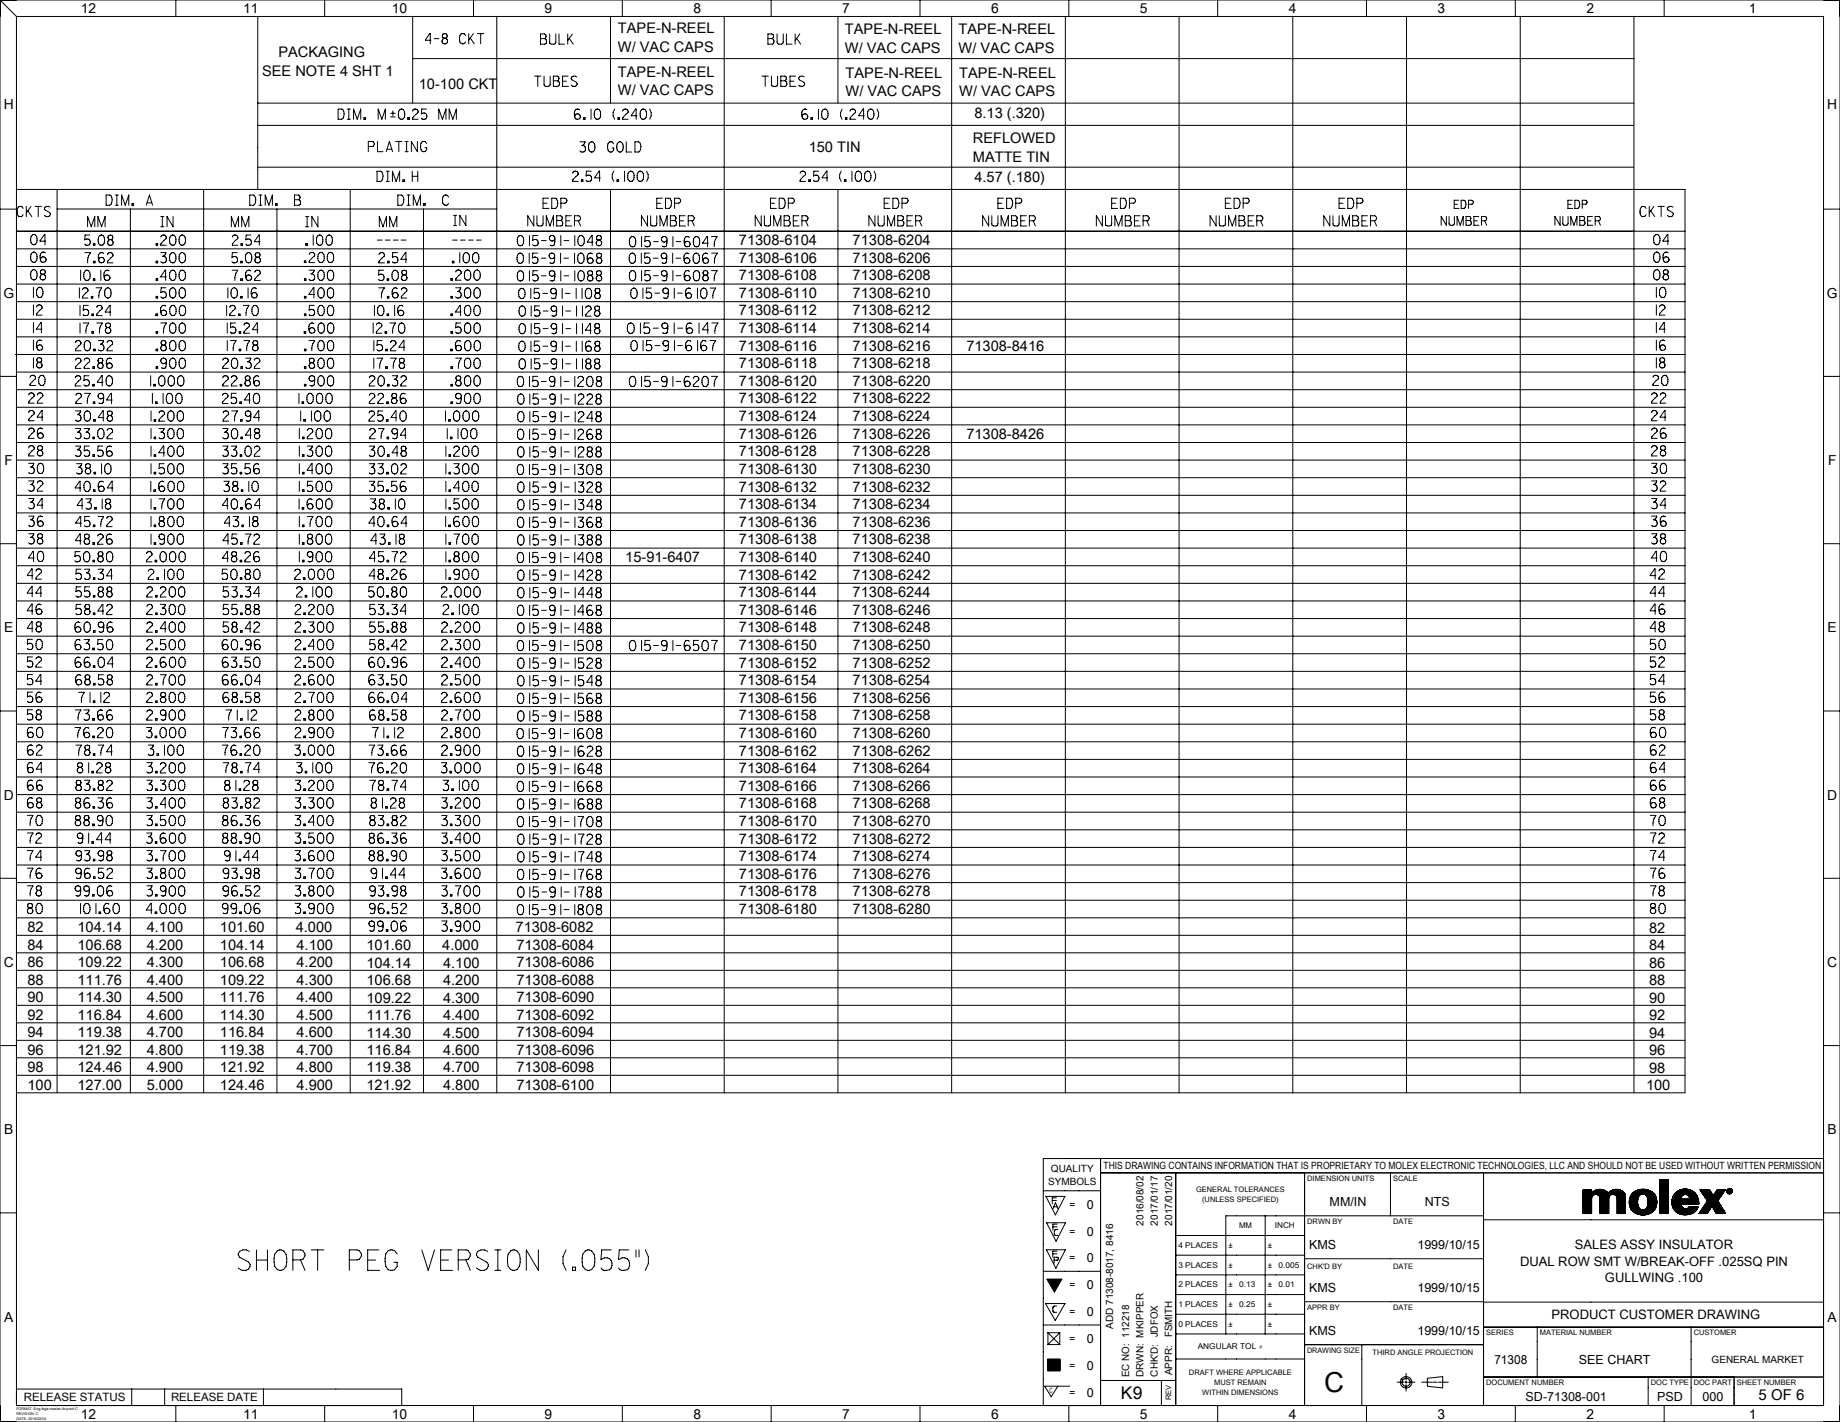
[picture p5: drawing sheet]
<svg xmlns="http://www.w3.org/2000/svg" width="559mm" height="432mm" viewBox="0 0 559 432" stroke-linecap="round" stroke-linejoin="round" font-family="sans-serif">
<defs><g id="words">
<text font-size="8.4" x="402.2" y="422.8">C</text>
<text font-size="5.3" x="340.4" y="424.9">K9</text>
<text font-size="4.6" x="534.1" y="425.2">5 OF 6</text>
<g font-size="4.4">
<text x="187.7" y="10.1">TAPE-N-REEL</text>
<text x="256.6" y="10.3">TAPE-N-REEL</text>
<text x="291.1" y="10.3">TAPE-N-REEL</text>
<text x="84.5" y="17.3">PACKAGING</text>
<text x="187.7" y="15.7">W/ VAC CAPS</text>
<text x="256.6" y="15.9">W/ VAC CAPS</text>
<text x="291.1" y="15.9">W/ VAC CAPS</text>
<text x="79.6" y="22.9">SEE NOTE 4 SHT 1</text>
<text x="187.7" y="23.3">TAPE-N-REEL</text>
<text x="256.8" y="23.5">TAPE-N-REEL</text>
<text x="291.3" y="23.5">TAPE-N-REEL</text>
<text x="127.2" y="27">10-100 CKT</text>
<text x="187.7" y="29">W/ VAC CAPS</text>
<text x="256.8" y="29.2">W/ VAC CAPS</text>
<text x="291.3" y="29.2">W/ VAC CAPS</text>
<text x="295.9" y="35.9">8.13 (.320)</text>
<text x="245.6" y="46.1">150 TIN</text>
<text x="295.4" y="43.5">REFLOWED</text>
<text x="295.4" y="49.1">MATTE TIN</text>
<text x="295.9" y="55.4">4.57 (.180)</text>
<text x="224.4" y="74.4">71308-6104</text>
<text x="259" y="74.4">71308-6204</text>
<text x="224.4" y="79.8">71308-6106</text>
<text x="259" y="79.8">71308-6206</text>
<text x="224.4" y="85.1">71308-6108</text>
<text x="259" y="85.1">71308-6208</text>
<text x="224.4" y="90.4">71308-6110</text>
<text x="224.4" y="95.8">71308-6112</text>
<text x="259" y="95.8">71308-6212</text>
<text x="259" y="90.4">71308-6210</text>
<text x="224.4" y="101.1">71308-6114</text>
<text x="259" y="101.1">71308-6214</text>
<text x="224.4" y="106.5">71308-6116</text>
<text x="259" y="106.5">71308-6216</text>
<text x="293.5" y="106.5">71308-8416</text>
<text x="224.4" y="111.8">71308-6118</text>
<text x="259" y="111.8">71308-6218</text>
<text x="224.4" y="117.2">71308-6120</text>
<text x="259" y="117.2">71308-6220</text>
<text x="224.4" y="122.5">71308-6122</text>
<text x="259" y="122.5">71308-6222</text>
<text x="224.4" y="127.9">71308-6124</text>
<text x="259" y="127.9">71308-6224</text>
<text x="224.4" y="133.2">71308-6126</text>
<text x="259" y="133.2">71308-6226</text>
<text x="293.5" y="133.2">71308-8426</text>
<text x="224.4" y="143.9">71308-6130</text>
<text x="224.4" y="138.6">71308-6128</text>
<text x="259" y="138.6">71308-6228</text>
<text x="259" y="143.9">71308-6230</text>
<text x="224.4" y="149.2">71308-6132</text>
<text x="259" y="149.2">71308-6232</text>
<text x="224.4" y="154.6">71308-6134</text>
<text x="259" y="154.6">71308-6234</text>
<text x="224.4" y="159.9">71308-6136</text>
<text x="259" y="159.9">71308-6236</text>
<text x="224.4" y="165.3">71308-6138</text>
<text x="259" y="165.3">71308-6238</text>
<text x="189.9" y="170.6">15-91-6407</text>
<text x="224.4" y="170.6">71308-6140</text>
<text x="259" y="170.6">71308-6240</text>
<text x="224.4" y="176">71308-6142</text>
<text x="259" y="176">71308-6242</text>
<text x="224.4" y="181.3">71308-6144</text>
<text x="259" y="181.3">71308-6244</text>
<text x="224.4" y="186.7">71308-6146</text>
<text x="259" y="186.7">71308-6246</text>
<text x="224.4" y="197.4">71308-6150</text>
<text x="224.4" y="192">71308-6148</text>
<text x="259" y="197.4">71308-6250</text>
<text x="259" y="192">71308-6248</text>
<text x="224.4" y="202.7">71308-6152</text>
<text x="259" y="202.7">71308-6252</text>
<text x="224.4" y="208.1">71308-6154</text>
<text x="259" y="208.1">71308-6254</text>
<text x="224.4" y="213.4">71308-6156</text>
<text x="259" y="213.4">71308-6256</text>
<text x="224.4" y="218.7">71308-6158</text>
<text x="259" y="218.7">71308-6258</text>
<text x="224.4" y="224.1">71308-6160</text>
<text x="259" y="224.1">71308-6260</text>
<text x="224.4" y="229.4">71308-6162</text>
<text x="259" y="229.4">71308-6262</text>
<text x="224.4" y="234.8">71308-6164</text>
<text x="259" y="234.8">71308-6264</text>
<text x="224.4" y="240.1">71308-6166</text>
<text x="224.4" y="245.5">71308-6168</text>
<text x="259" y="240.1">71308-6266</text>
<text x="259" y="245.5">71308-6268</text>
<text x="224.4" y="250.8">71308-6170</text>
<text x="259" y="250.8">71308-6270</text>
<text x="224.4" y="256.2">71308-6172</text>
<text x="259" y="256.2">71308-6272</text>
<text x="224.4" y="261.5">71308-6174</text>
<text x="259" y="261.5">71308-6274</text>
<text x="224.4" y="266.9">71308-6176</text>
<text x="259" y="266.9">71308-6276</text>
<text x="224.4" y="272.2">71308-6178</text>
<text x="259" y="272.2">71308-6278</text>
<text x="224.4" y="277.5">71308-6180</text>
<text x="259" y="277.5">71308-6280</text>
<text x="8.4" y="283.1">82</text>
<text x="23.5" y="283.1">104.14</text>
<text x="44.6" y="283.1">4.100</text>
<text x="66.8" y="283.1">101.60</text>
<text x="89.8" y="283.1">4.000</text>
<text x="156.6" y="283.1">71308-6082</text>
<text x="500.8" y="283.3">82</text>
<text x="8.4" y="288.4">84</text>
<text x="8.4" y="293.8">86</text>
<text x="23.5" y="288.4">106.68</text>
<text x="23.5" y="293.8">109.22</text>
<text x="44.6" y="293.8">4.300</text>
<text x="44.6" y="288.4">4.200</text>
<text x="66.8" y="293.8">106.68</text>
<text x="66.8" y="288.4">104.14</text>
<text x="90.1" y="293.8">4.200</text>
<text x="90.1" y="288.4">4.100</text>
<text x="111.3" y="288.5">101.60</text>
<text x="111.3" y="293.8">104.14</text>
<text x="134.3" y="288.5">4.000</text>
<text x="134.6" y="293.8">4.100</text>
<text x="156.8" y="288.4">71308-6084</text>
<text x="156.8" y="293.8">71308-6086</text>
<text x="500.8" y="293.9">86</text>
<text x="500.8" y="288.6">84</text>
<text x="8.4" y="299.1">88</text>
<text x="23.5" y="299.1">111.76</text>
<text x="44.6" y="299.1">4.400</text>
<text x="66.8" y="299.1">109.22</text>
<text x="90.1" y="299.1">4.300</text>
<text x="111.3" y="299.1">106.68</text>
<text x="134.6" y="299.1">4.200</text>
<text x="156.8" y="299.1">71308-6088</text>
<text x="500.8" y="299.2">88</text>
<text x="8.4" y="304.4">90</text>
<text x="23.5" y="304.4">114.30</text>
<text x="44.6" y="304.4">4.500</text>
<text x="66.8" y="304.4">111.76</text>
<text x="90.1" y="304.4">4.400</text>
<text x="111.3" y="304.4">109.22</text>
<text x="134.6" y="304.4">4.300</text>
<text x="156.8" y="304.4">71308-6090</text>
<text x="500.8" y="304.5">90</text>
<text x="8.4" y="309.7">92</text>
<text x="23.5" y="309.7">116.84</text>
<text x="44.6" y="309.7">4.600</text>
<text x="66.8" y="309.7">114.30</text>
<text x="90.1" y="309.7">4.500</text>
<text x="111.3" y="309.7">111.76</text>
<text x="134.6" y="309.7">4.400</text>
<text x="156.8" y="309.7">71308-6092</text>
<text x="500.8" y="309.8">92</text>
<text x="8.4" y="315">94</text>
<text x="23.5" y="315">119.38</text>
<text x="44.6" y="315">4.700</text>
<text x="66.8" y="315">116.84</text>
<text x="90.1" y="315">4.600</text>
<text x="111.3" y="315">114.30</text>
<text x="134.6" y="315">4.500</text>
<text x="156.8" y="315">71308-6094</text>
<text x="500.8" y="315.1">94</text>
<text x="8.4" y="320.3">96</text>
<text x="23.5" y="320.3">121.92</text>
<text x="44.6" y="320.3">4.800</text>
<text x="66.8" y="320.3">119.38</text>
<text x="90.1" y="320.3">4.700</text>
<text x="111.3" y="320.4">116.84</text>
<text x="134.6" y="320.4">4.600</text>
<text x="156.8" y="320.3">71308-6096</text>
<text x="500.8" y="320.5">96</text>
<text x="8.4" y="325.6">98</text>
<text x="23.5" y="325.6">124.46</text>
<text x="44.6" y="325.6">4.900</text>
<text x="66.8" y="325.6">121.92</text>
<text x="90.1" y="325.6">4.800</text>
<text x="111.3" y="325.7">119.38</text>
<text x="134.6" y="325.7">4.700</text>
<text x="156.8" y="325.6">71308-6098</text>
<text x="500.8" y="325.8">98</text>
<text x="8.4" y="331">100</text>
<text x="23.5" y="331">127.00</text>
<text x="44.6" y="331">5.000</text>
<text x="66.8" y="331">124.46</text>
<text x="90.1" y="331">4.900</text>
<text x="111.3" y="331">121.92</text>
<text x="134.6" y="331">4.800</text>
<text x="156.8" y="331">71308-6100</text>
<text x="499.9" y="331.1">100</text>
</g>
<g font-size="4.2">
<text x="24.5" y="4">12</text>
<text x="73.8" y="4">11</text>
<text x="119" y="4">10</text>
<text x="165.4" y="4">9</text>
<text x="210.6" y="4">8</text>
<text x="255.8" y="4">7</text>
<text x="301" y="4">6</text>
<text x="346.2" y="4">5</text>
<text x="391.4" y="4">4</text>
<text x="436.6" y="4">3</text>
<text x="481.8" y="4">2</text>
<text x="531.1" y="4">1</text>
<text x="1.1" y="33.2">H</text>
<text x="554.9" y="33.2">H</text>
<text x="1" y="90.4">G</text>
<text x="554.8" y="90.4">G</text>
<text x="1.4" y="141.2">F</text>
<text x="555.2" y="141.2">F</text>
<text x="1.3" y="192">E</text>
<text x="555.1" y="192">E</text>
<text x="1.1" y="242.8">D</text>
<text x="554.9" y="242.8">D</text>
<text x="1.1" y="293.6">C</text>
<text x="554.9" y="293.6">C</text>
<text x="1.3" y="344.4">B</text>
<text x="555.1" y="344.4">B</text>
<text x="1.3" y="401.6">A</text>
<text x="555.1" y="401.6">A</text>
<text x="24.5" y="430.8">12</text>
<text x="73.8" y="430.8">11</text>
<text x="119" y="430.8">10</text>
<text x="165.4" y="430.8">9</text>
<text x="210.6" y="430.8">8</text>
<text x="255.8" y="430.8">7</text>
<text x="301" y="430.8">6</text>
<text x="346.2" y="430.8">5</text>
<text x="391.4" y="430.8">4</text>
<text x="436.6" y="430.8">3</text>
<text x="481.8" y="430.8">2</text>
<text x="531.1" y="430.8">1</text>
</g>
<g font-size="3.9">
<text x="478.3" y="379.3">SALES ASSY INSULATOR</text>
<text x="461.6" y="384.3">DUAL ROW SMT W/BREAK-OFF .025SQ PIN</text>
<text x="487.4" y="389.4">GULLWING .100</text>
<text x="471.2" y="400.6">PRODUCT CUSTOMER DRAWING</text>
</g>
<g font-size="3.8">
<text x="330.1" y="367">0</text>
<text x="403.8" y="366.2">MM/IN</text>
<text x="432.8" y="366.2">NTS</text>
<text x="330.1" y="375.2">0</text>
<text x="330.1" y="383.3">0</text>
<text x="397.5" y="379.3">KMS</text>
<text x="430.5" y="379.2">1999/10/15</text>
<text x="330.1" y="391.5">0</text>
<text x="397.5" y="392.3">KMS</text>
<text x="430.5" y="392.3">1999/10/15</text>
<text x="330.1" y="399.6">0</text>
<text x="330.1" y="407.8">0</text>
<text x="397.5" y="405.4">KMS</text>
<text x="430.5" y="405.3">1999/10/15</text>
<text x="330.1" y="415.9">0</text>
<text x="453.8" y="414.1">71308</text>
<text x="479.5" y="414.1">SEE CHART</text>
<text x="330.1" y="424.1">0</text>
<text x="463.3" y="425.5">SD-71308-001</text>
<text x="503.3" y="425.5">PSD</text>
<text x="517.1" y="425.5">000</text>
</g>
<g font-size="3.5">
<text x="7.2" y="425.6">RELEASE STATUS</text>
<text x="51.9" y="425.6">RELEASE DATE</text>
</g>
<g font-size="3">
<text x="318.3" y="359.7">SYMBOLS</text>
<text x="319.2" y="355.9">QUALITY</text>
<text x="335.2" y="355.1">THIS DRAWING CONTAINS INFORMATION THAT IS PROPRIETARY TO MOLEX ELECTRONIC TECHNOLOGIES, LLC AND SHOULD NOT BE USED WITHOUT WRITTEN PERMISSION</text>
<text x="324.8" y="366.7">=</text>
<text x="324.8" y="374.9">=</text>
<text x="347.3" y="372.1" transform="rotate(-90 347.3 372.1)">2016/08/02</text>
<text x="351.6" y="372.1" transform="rotate(-90 351.6 372.1)">2017/01/17</text>
<text x="356" y="372.1" transform="rotate(-90 356 372.1)">2017/01/20</text>
<text x="324.8" y="383.1">=</text>
<text x="324.8" y="391.2">=</text>
<text x="324.8" y="399.4">=</text>
<text x="324.8" y="407.5">=</text>
<text x="338" y="403.5" transform="rotate(-90 338 403.5)">ADD 71308-8017, 8416</text>
<text x="356" y="406.1" transform="rotate(-90 356 406.1)">FSMITH</text>
<text x="519.8" y="413.9">GENERAL MARKET</text>
<text x="324.8" y="415.7">=</text>
<text x="342.9" y="418.2" transform="rotate(-90 342.9 418.2)">EC NO: 112218</text>
<text x="347.3" y="418.2" transform="rotate(-90 347.3 418.2)">DRWN: MKIPPER</text>
<text x="351.6" y="418" transform="rotate(-90 351.6 418)">CHK'D: JDFOX</text>
<text x="356" y="417.6" transform="rotate(-90 356 417.6)">APPR:</text>
<text x="324.8" y="423.8">=</text>
</g>
<g font-size="2.4">
<text x="376.3" y="373">MM</text>
<text x="387.2" y="373">INCH</text>
<text x="357.9" y="379">4 PLACES</text>
<text x="357.9" y="385">3 PLACES</text>
<text x="388.3" y="385">0.005</text>
<text x="357.9" y="390.9">2 PLACES</text>
<text x="376.4" y="390.9">0.13</text>
<text x="388.3" y="390.9">0.01</text>
<text x="357.9" y="396.9">1 PLACES</text>
<text x="376.4" y="396.9">0.25</text>
<text x="357.9" y="402.9">0 PLACES</text>
<text x="363.8" y="409.7">ANGULAR TOL</text>
</g>
<g font-size="2.3">
<text x="397" y="358.6">DIMENSION UNITS</text>
<text x="423.1" y="358.6">SCALE</text>
<text x="363.2" y="362.1">GENERAL TOLERANCES</text>
<text x="365.1" y="364.9">(UNLESS SPECIFIED)</text>
<text x="397" y="371.6">DRWN BY</text>
<text x="423.1" y="371.6">DATE</text>
<text x="373.1" y="379">±</text>
<text x="385" y="379">±</text>
<text x="373.1" y="385">±</text>
<text x="385" y="385">±</text>
<text x="397" y="385.2">CHK'D BY</text>
<text x="423.1" y="385.2">DATE</text>
<text x="373.1" y="390.9">±</text>
<text x="385" y="390.9">±</text>
<text x="373.1" y="396.9">±</text>
<text x="385" y="396.9">±</text>
<text x="397" y="397.7">APPR BY</text>
<text x="423.1" y="397.7">DATE</text>
<text x="373.1" y="402.9">±</text>
<text x="385" y="402.9">±</text>
<text x="451.4" y="405.5">SERIES</text>
<text x="467.7" y="405.4">MATERIAL NUMBER</text>
<text x="514.4" y="405.5">CUSTOMER</text>
<text x="397" y="410.8">DRAWING SIZE</text>
<text x="416.8" y="411.3">THIRD ANGLE PROJECTION</text>
<text x="361.1" y="417.7">DRAFT WHERE APPLICABLE</text>
<text x="355.7" y="425.3" transform="rotate(-90 355.7 425.3)">REV</text>
<text x="365.1" y="423.5">WITHIN DIMENSIONS</text>
<text x="368.7" y="420.6">MUST REMAIN</text>
<text x="451.4" y="420.6">DOCUMENT NUMBER</text>
<text x="501.4" y="420.6">DOC TYPE</text>
<text x="514.4" y="420.6">DOC PART</text>
<text x="527.4" y="420.6">SHEET NUMBER</text>
</g>
<text font-size="2.2" x="318.8" y="422.9">C</text>
<text font-size="2" x="382.4" y="409.7">±</text>
<g font-size="1.1">
<text x="5" y="428.3">FORMAT: Eng-lega-master-tb-prod-C</text>
<text x="5" y="429.7">REVISION: C</text>
<text x="5" y="431.1">DATE: 2016/02/04</text>
</g>
</g></defs>
<g fill="none" stroke="#000" stroke-width=".3">
<path d="M0 0l5 5M0 0h558.8v431.8h-558.8zM5 5h548.8v421.8h-548.8zM53.4 0v5M78.3 5.1v52.4M98.6 0v5M125.3 5.1v26.2M125.3 17.8h371M130.9 12.2h-1.7l1.3-2h.2v3.1M131.9 11.7h1.4M134.9 11.6l-.5-.3-.1-.5 .2-.4 .6-.2 .6 .2 .1 .4-.1 .5-.5 .3M134.9 11.6h.3"/>
<path d="M134.9 11.6a.87 .87 0 0 0-.6 1.3 .87 .87 0 0 0 1.5 0 .87 .87 0 0 0-.6-1.3M141.4 10.8l-.4-.5-.6-.1a1.53 1.53 0 0 0-.8 2.1l.5 .9 .3 .1 .6-.1 .4-.5M142.4 10.2v3.1M142.8 11.5l1.2 1.8M143.8 10.2l-1.4 2M143.8 0v5M145 10.2h1.9M146 10.2v3.1M150.9 5.1v326.7M164.1 10.3h1.2a.79 .79 0 0 1 .5 .7 .79 .79 0 0 1-.3 .7 .94 .94 0 0 1 .5 .9 .94 .94 0 0 1-.5 .8h-1.4zM164.1 11.7h1.4M166.9 10.3v2.5l.1 .4 .4 .2 1.3-.2 .1-2.9"/>
<path d="M169.8 10.3v3.1h1.6M172.4 10.3v3.1M172.9 11.7l1.2 1.7M173.8 10.3l-1.4 2M185.4 5.1v26.2M189 0v5M219.9 5.1v326.7M233.2 10.3h1.2a.79 .79 0 0 1 .5 .7 .79 .79 0 0 1-.4 .7 .94 .94 0 0 1 .6 .9 .94 .94 0 0 1-.6 .8h-1.3zM233.2 11.7h1.3M234.2 0v5M236 10.3v2.5l.1 .4 .4 .2 1.2-.2 .2-2.9M238.8 10.3v3.1h1.7"/>
<path d="M241.5 10.3v3.1M241.9 11.7l1.3 1.7M242.9 10.3l-1.4 2M254.5 5.1v26.2M279.4 0v5M289 5.1v326.7M323.5 5.1v326.7M324.6 0v5M358.1 5.1v326.7M369.8 0v5M392.6 5.1v326.7M415 0v5"/>
<path d="M427.2 5.1v326.7M460.2 0v5M461.7 5.1v326.7M496.2 5.1v326.7M505.4 0v5M78.3 31.3h417.9M78.3 38.1h417.7M102.7 33.1h1a1.95 1.95 0 0 1 0 3.1h-1zM105.5 33.1h.9M105.5 36.2h.9M105.9 33.1v3.1M107.4 36.2v-3.1l1.1 3.1 1.1-3.1v3.1"/>
<path d="M110.5 35.7h.5v.5h-.5zM114.9 36.2v-3.1l1.1 3.1 1-3.1v3.1M118.6 34.4h1.4M118.6 35.5h1.4M119.3 33.7v1.4M121.5 33.3l.6-.2a1.81 1.81 0 0 1 0 3.1h-.3a1.95 1.95 0 0 1-.3-2.9zM123.8 35.7h.5v.5h-.5zM125.3 33.8a.83 .83 0 0 1 1.1-.7 .83 .83 0 0 1 .5 1.1l-1.5 1.5-.1 .5h1.7M129.5 33.1h-1.4l-.1 1.5 .5-.3a.96 .96 0 0 1 1.1 1.3 .96 .96 0 0 1-1.6 .3M133.2 36.2v-3.1l1.2 3.1 1-3.1v3.1M136.4 36.2v-3.1l1.1 3.1 1.1-3.1v3.1M162.3 23.1h2"/>
<path d="M163.3 23.1v3.1M165.2 23.1v2.5l.1 .4 .4 .2 1.2-.2 .2-2.9M168.1 23.1h1.1a.79 .79 0 0 1 .6 .7 .79 .79 0 0 1-.4 .7 .94 .94 0 0 1 .5 .9 .94 .94 0 0 1-.5 .8h-1.3zM168.1 24.5h1.3M170.8 24.7h1.3M172.5 23.1h-1.7v3.1h1.9M175.2 23.3a1.03 1.03 0 0 0-1.7 .6l.2 .3 1.3 .8 .3 .6a1.02 1.02 0 0 1-1.8 .3M176 33.3l-.7-.2a1.93 1.93 0 0 0-.4 3h1a.86 .86 0 0 0-.1-1.5 .86 .86 0 0 0-1.3 .9M177.2 35.7h.5v.5h-.5zM179.5 33.1v3.1M181 33.3l.5-.2a1.81 1.81 0 0 1 0 3.1h-.2a1.95 1.95 0 0 1-.3-2.9zM186.7 33.1l-.5 1v1.1l.5 1"/>
<path d="M187.7 35.7h.4v.5h-.4zM189.1 33.8a.83 .83 0 0 1 1-.7 .83 .83 0 0 1 .6 1.1l-1.5 1.5-.1 .5h1.7M193.4 35.1h-1.7l1.3-2h.2v3.1M194.9 33.3l.6-.2a1.81 1.81 0 0 1 0 3.1h-.3a1.95 1.95 0 0 1-.3-2.9zM197.3 33.1l.5 1v1.1l-.5 1M231.4 23.1h1.9M232.4 23.1v3.1M234.3 23.1v2.5l.1 .4 .4 .2 1.2-.2 .2-2.9M237.1 23.1h1.2a.79 .79 0 0 1 .5 .7 .79 .79 0 0 1-.3 .7 .94 .94 0 0 1 .5 .9 .94 .94 0 0 1-.5 .8h-1.4zM237.1 24.5h1.4M239.9 24.7h1.2M241.6 23.1h-1.7v3.1h1.8"/>
<path d="M244.2 23.3a1.03 1.03 0 0 0-1.7 .6l.3 .3 1.3 .8 .2 .6a1.02 1.02 0 0 1-1.8 .3M245.1 33.3l-.7-.2a1.93 1.93 0 0 0-.4 3h1a.86 .86 0 0 0-.2-1.5 .86 .86 0 0 0-1.2 .9M246.3 35.7h.5v.5h-.5zM248.6 33.1v3.1M250 33.3l.6-.2a1.81 1.81 0 0 1 0 3.1h-.2a1.95 1.95 0 0 1-.4-2.9zM255.7 33.1l-.4 1v1.1l.4 1M256.7 35.7h.5v.5h-.5zM258.2 33.8a.83 .83 0 0 1 1-.7 .83 .83 0 0 1 .5 1.1l-1.4 1.5-.1 .5h1.6M262.5 35.1h-1.7l1.3-2h.2v3.1M264 33.3l.5-.2a1.81 1.81 0 0 1 0 3.1h-.2a1.95 1.95 0 0 1-.3-2.9zM266.4 33.1l.4 1v1.1l-.4 1M5 57.5h506.7v274.3h-506.7"/>
<path d="M17.3 57.5v274.3M32.2 59.2h1.1a1.95 1.95 0 0 1 0 3.1h-1.1zM35 59.2h1M35.5 59.2v3.1M61.8 57.5v274.3M75.9 59.2h1a1.95 1.95 0 0 1 0 3.1h-1zM78.3 50.8h417.7M78.6 59.2h1M79.1 59.2v3.1M89.4 59.2h1.2a.79 .79 0 0 1 .5 .7 .79 .79 0 0 1-.3 .7 .94 .94 0 0 1 .5 .9 .94 .94 0 0 1-.5 .8h-1.4zM106.4 57.5v274.3M111.8 44.5l1.6-.2 .3-.7-.3-.5-1.6-.1v3.1"/>
<path d="M114.5 52h1.1a1.95 1.95 0 0 1 0 3.1h-1.1zM114.6 43v3.1h1.7M117.3 52h.9M117.3 46.1l1-3.1 .9 3.1M117.3 55.1h.9M117.5 45.3h1.5M117.7 52v3.1M119.2 55.1v-3.1l1.1 3.1 1.1-3.1v3.1M120.1 43h2M120.8 59.2h1.1a1.95 1.95 0 0 1 0 3.1h-1.1zM121.1 43v3.1M122.3 54.6h.5v.5h-.5z"/>
<path d="M123 43h1M123 46.1h1M123.5 43v3.1M123.6 59.2h.9M124.1 59.2v3.1M125.2 52v3.1M125.2 53.5h1.7M126.8 43v3.1l-1.9-3.1v3.1M126.9 52v3.1M129.6 43.6l-.4-.5-.7-.1a1.88 1.88 0 0 0 0 3.1l.7-.1 .4-.5v-.7h-.5M136.2 59.8l-.3-.5-.7-.1a1.53 1.53 0 0 0-.8 2.2l.5 .8 .3 .1 .6-.1 .4-.5M173.9 52.6a.83 .83 0 0 1 1.1-.6 .83 .83 0 0 1 .5 1.1l-1.5 1.4-.1 .6h1.7"/>
<path d="M176.1 43.1h1.6l-.3 .6-.7 .5a.98 .98 0 0 1 1.1 1.3 .98 .98 0 0 1-1.7 .3M176.6 54.6h.4v.5h-.4zM179.2 43.2l.6-.1a1.81 1.81 0 0 1 0 3.1h-.2a1.95 1.95 0 0 1-.4-3zM179.5 52h-1.4l-.1 1.4 .5-.2a.96 .96 0 0 1 1.1 1.2 .96 .96 0 0 1-1.6 .3M182.3 54h-1.7l1.3-2h.2v3.1M185.4 57.5v274.3M186.4 43.7l-.4-.5-.7-.1a1.88 1.88 0 0 0 0 3.1l.7-.1 .4-.5v-.7h-.5M186.4 52l-.5 1v1.1l.5 1M187.4 54.6h.5v.5h-.5zM187.8 43.2l.6-.1a1.81 1.81 0 0 1 0 3.1h-.2a1.95 1.95 0 0 1-.4-3zM189.7 52v3.1M190.2 43.1v3.1h1.7"/>
<path d="M191.1 52.1l.6-.1a1.81 1.81 0 0 1 0 3.1h-.2a1.95 1.95 0 0 1-.4-3zM192.8 43.1h1.1a1.95 1.95 0 0 1 0 3.1h-1.1zM194 52.1l.6-.1a1.81 1.81 0 0 1 0 3.1h-.3a1.95 1.95 0 0 1-.3-3zM196.4 52l.4 1v1.1l-.4 1M243 52.6a.83 .83 0 0 1 1-.6 .83 .83 0 0 1 .6 1.1l-1.5 1.4-.1 .6h1.7M245.6 54.6h.5v.5h-.5zM248.6 52h-1.4l-.1 1.4 .5-.2a.96 .96 0 0 1 1.1 1.2 .96 .96 0 0 1-1.6 .3M251.4 54h-1.7l1.3-2h.2v3.1M254.5 57.5v274.3M255.5 52l-.5 1v1.1l.5 1M256.5 54.6h.4v.5h-.4zM258.7 52v3.1"/>
<path d="M260.2 52.1l.6-.1a1.81 1.81 0 0 1 0 3.1h-.3a1.95 1.95 0 0 1-.3-3zM263.1 52.1l.5-.1a1.81 1.81 0 0 1 0 3.1h-.2a1.95 1.95 0 0 1-.3-3zM265.4 52l.5 1v1.1l-.5 1M0 63.5h5M5 70.2h506.7M5 75.6h506.7M7 63.3l-.3-.5-.7-.1a1.53 1.53 0 0 0-.8 2.1l.5 .9 .3 .1 .6-.1 .4-.5M8 62.7v3.1M8.5 64l1.2 1.8M9.4 62.7l-1.4 2M9.8 76.7l.6-.2a1.81 1.81 0 0 1 0 3.2h-.2a1.95 1.95 0 0 1-.4-3zM9.8 71.4l.6-.2a1.81 1.81 0 0 1 0 3.1h-.2a1.95 1.95 0 0 1-.4-2.9z"/>
<path d="M10.6 62.7h2M11.6 62.7v3.1M13.8 76.8l-.8-.3a1.93 1.93 0 0 0-.3 3.1l.9-.1a.86 .86 0 0 0-.1-1.4 .86 .86 0 0 0-1.2 .8M13.9 73.2h-1.7l1.3-2h.1v3.1M15.2 62.9a1.03 1.03 0 0 0-1.7 .5l.2 .4 1.4 .7 .2 .7a1.02 1.02 0 0 1-1.8 .2M17.3 63.5h133.6M25.8 76.7l1.6 .1a3.9 3.9 0 0 0-.8 3M26.6 68.9v-3.2l1.1 3.2 1.1-3.2v3.2M27.3 71.4h-1.5l-.1 1.4 .6-.2a.96 .96 0 0 1 1.1 1.2 .96 .96 0 0 1-1.7 .3M28.4 74h.4v.5h-.4zM28.4 79.3h.5v.5h-.5zM29.7 68.9v-3.2l1.2 3.2 1-3.2v3.2"/>
<path d="M30.3 71.5l.6-.1a1.81 1.81 0 0 1 0 3.1h-.2a1.95 1.95 0 0 1-.4-3zM31.4 76.9l-.7-.2a1.93 1.93 0 0 0-.3 3h.9a.86 .86 0 0 0-.1-1.5 .86 .86 0 0 0-1.2 .9M32.7 77.3a.83 .83 0 0 1 1-.6 .83 .83 0 0 1 .5 1.1l-1.5 1.5v.5h1.6M33.4 72.8h.3M33.4 72.8l-.5-.3-.1-.5 .1-.4 .6-.2 .6 .2 .2 .4-.1 .5-.5 .3M33.4 72.8a.87 .87 0 0 0-.6 1.3 .87 .87 0 0 0 1.4 0 .87 .87 0 0 0-.5-1.3M35 62.3h1M36.9 62.3v-3.1l1.1 3.1 1.1-3.1v3.1M39.6 63.5v268.3M40.1 61.8h.4v.5h-.4zM44.4 62.3l1-3.1 .9 3.1M44.6 61.6h1.5"/>
<path d="M47.4 79.3h.5v.5h-.5zM47.4 74h.5v.5h-.5zM48.8 65.7h1M48.8 68.9h1M48.8 72a.83 .83 0 0 1 1.1-.6 .83 .83 0 0 1 .5 1.1l-1.5 1.4-.1 .6h1.7M48.8 76.7h1.6l-.3 .6-.7 .5a.98 .98 0 0 1 1.1 1.3 .98 .98 0 0 1-1.7 .3M49.3 65.7v3.2M52 76.9l.6-.2a1.81 1.81 0 0 1 0 3.1h-.3a1.95 1.95 0 0 1-.3-2.9zM52 71.5l.6-.1a1.81 1.81 0 0 1 0 3.1h-.3a1.95 1.95 0 0 1-.3-3zM52.6 65.7v3.2l-1.9-3.2v3.2M54.9 71.5l.6-.1a1.81 1.81 0 0 1 0 3.1h-.3a1.95 1.95 0 0 1-.3-3zM54.9 76.9l.6-.2a1.81 1.81 0 0 1 0 3.1h-.3a1.95 1.95 0 0 1-.3-2.9z"/>
<path d="M70.3 68.9v-3.2l1.1 3.2 1-3.2v3.2M70.6 72a.83 .83 0 0 1 1-.6 .83 .83 0 0 1 .5 1.1l-1.4 1.4-.1 .6h1.6M72 76.7h-1.4l-.2 1.5 .6-.3a.96 .96 0 0 1 1.1 1.3 .96 .96 0 0 1-1.7 .2M73.1 79.3h.4v.5h-.4zM73.2 74h.5v.5h-.5zM73.4 68.9v-3.2l1.1 3.2 1.1-3.2v3.2M75 76.9l.6-.2a1.81 1.81 0 0 1 0 3.1h-.2a1.95 1.95 0 0 1-.4-2.9zM76.2 71.4h-1.4l-.1 1.4 .5-.2a.96 .96 0 0 1 1.1 1.2 .96 .96 0 0 1-1.6 .3M78.1 78.1a.87 .87 0 0 0-.6 1.3 .87 .87 0 0 0 1.5 0 .87 .87 0 0 0-.6-1.3M78.1 78.1l-.5-.3-.1-.5 .1-.4 .7-.2 .6 .2 .1 .4-.1 .5-.5 .3M78.1 78.1h.3M78.6 62.3h1"/>
<path d="M79 73.4h-1.7l1.3-2h.2v3.1M80.5 62.3v-3.1l1.2 3.1 1-3.1v3.1M83.7 61.8h.5v.5h-.5zM84.1 63.5v268.3M89.4 60.6h1.4M92.4 79.2h.5v.5h-.5zM92.8 65.7h.9M92.8 68.9h.9M92.9 74h.4v.5h-.4zM93.3 65.7v3.2M93.9 77.3a.83 .83 0 0 1 1-.6 .83 .83 0 0 1 .6 1.1l-1.5 1.4-.1 .5h1.7M95.1 71.4v3.1"/>
<path d="M96.5 65.7v3.2l-1.8-3.2v3.2M96.6 71.5l.6-.1a1.81 1.81 0 0 1 0 3.1h-.2a1.95 1.95 0 0 1-.4-3zM97 76.8l.6-.2a1.81 1.81 0 0 1 0 3.1h-.2a1.95 1.95 0 0 1-.4-2.9zM99.5 71.5l.6-.1a1.81 1.81 0 0 1 0 3.1h-.3a1.95 1.95 0 0 1-.3-3zM99.9 76.8l.6-.2a1.81 1.81 0 0 1 0 3.1h-.3a1.95 1.95 0 0 1-.3-2.9zM114.6 72.9h1.4M115.1 77.4a.83 .83 0 0 1 1-.7 .83 .83 0 0 1 .6 1.1l-1.5 1.5-.1 .5h1.6M115.2 68.9v-3.2l1.1 3.2 1.1-3.2v3.2M117 72.9h1.5M117.7 79.3h.5v.5h-.5zM118.3 68.9v-3.2l1.2 3.2 1-3.2v3.2M119.4 72.9h1.5"/>
<path d="M120.7 76.7h-1.4l-.1 1.5 .5-.3a.96 .96 0 0 1 1.1 1.3 .96 .96 0 0 1-1.6 .3M121.8 72.9h1.5M123.5 78.7h-1.7l1.3-2h.2v3.1M123.6 62.3h.9M125.5 62.3v-3.1l1.1 3.1 1.1-3.1v3.1M128.6 63.5v268.3M128.7 61.8h.4v.5h-.4zM137.4 79.3h.4v.5h-.4zM137.5 72.9h1.4M137.7 68.5h1M137.7 65.4h1M138.2 65.4v3.1"/>
<path d="M139.6 76.7v3.1M139.9 72.9h1.4M141.1 76.9l.6-.2a1.81 1.81 0 0 1 0 3.1h-.2a1.95 1.95 0 0 1-.4-2.9zM141.5 65.4v3.1l-1.9-3.1v3.1M142.3 72.9h1.4M144 76.9l.6-.2a1.81 1.81 0 0 1 0 3.1h-.3a1.95 1.95 0 0 1-.3-2.9zM144.7 72.9h1.4M157.5 77l.6-.1a1.81 1.81 0 0 1 0 3.1h-.2a1.95 1.95 0 0 1-.4-3zM157.6 71.7l.6-.2a1.81 1.81 0 0 1 0 3.1h-.3a1.95 1.95 0 0 1-.3-2.9zM160.7 76.9v3.1M160.8 71.5v3.1M162.1 65.5v3.1l-1.8-3.1v3.1"/>
<path d="M163.1 65.5v2.5l.1 .4 .4 .2 1.2-.2 .1-2.9M163.3 76.9h-1.5l-.1 1.4 .6-.2a.96 .96 0 0 1 1 1.2 .96 .96 0 0 1-1.6 .3M163.3 71.5h-1.4l-.1 1.5 .5-.3a.96 .96 0 0 1 1.1 1.3 .96 .96 0 0 1-1.6 .3M164.4 78.4h1.4M164.4 73.1h1.5M164.9 61.7h1.2M165.9 68.6v-3.1l1.1 3.1 1.1-3.1v3.1M166.6 60.2h-1.7v3.1h1.8M167.6 60.2h1a1.95 1.95 0 0 1 0 3.1h-1zM168.5 78l-.4 .4a.85 .85 0 0 1-1.3-.4 .85 .85 0 0 1 .6-1.2 .85 .85 0 0 1 1.1 .8l-.3 2.1-.5 .3-.7-.3M168.5 72.6l-.3 .4a.85 .85 0 0 1-1.3-.3 .85 .85 0 0 1 .6-1.2 .85 .85 0 0 1 1 .8l-.2 2.1-.5 .2-.7-.2M169.1 65.5h1.1a.79 .79 0 0 1 .6 .7 .79 .79 0 0 1-.4 .7 .94 .94 0 0 1 .5 .9 .94 .94 0 0 1-.5 .8h-1.3z"/>
<path d="M169.1 66.9h1.3M170.2 76.9v3.1M170.3 71.5v3.1M170.3 61.7l1.6-.1 .3-.8-.3-.5-1.6-.1v3.1M171.2 78.4h1.5M171.3 73.1h1.4M171.8 67.1h1.3M173.5 65.5h-1.7v3.1h1.9M174.5 67l1.5-.1 .3-.8-.3-.5-1.5-.1v3.1M174.5 76.9v3.1M174.6 71.5v3.1M175.6 67l.7 1.6"/>
<path d="M175.9 77l.6-.1a1.81 1.81 0 0 1 0 3.1h-.2a1.95 1.95 0 0 1-.4-3zM176 71.7l.6-.2a1.81 1.81 0 0 1 0 3.1h-.2a1.95 1.95 0 0 1-.4-2.9zM179.9 77.1l-.7-.2a1.93 1.93 0 0 0-.4 3l1-.1a.86 .86 0 0 0-.1-1.4 .86 .86 0 0 0-1.3 .8M180.1 73.5h-1.7l1.3-2h.2v3.1M181.7 72.9l-.4-.3-.1-.5 .1-.4 .6-.2 .6 .2 .1 .4-.1 .5-.5 .3M181.7 72.9a.87 .87 0 0 0-.5 1.3 .87 .87 0 0 0 1.4 0 .87 .87 0 0 0-.6-1.3M181.7 72.9h.3M181.8 78.3a.87 .87 0 0 0-.6 1.3 .87 .87 0 0 0 1.5 0 .87 .87 0 0 0-.6-1.3M181.8 78.3l-.5-.3-.1-.5 .1-.4 .6-.2 .7 .2 .1 .4-.1 .5-.5 .3M181.8 78.3h.3M191.6 77l.5-.1a1.81 1.81 0 0 1 0 3.1h-.2a1.95 1.95 0 0 1-.3-3zM191.6 72l.6-.2a1.81 1.81 0 0 1 0 3.1h-.2a1.95 1.95 0 0 1-.4-2.9z"/>
<path d="M194.8 76.9v3.1M194.8 71.8v3.1M196.6 65.5v3.1l-1.8-3.1v3.1M197.3 76.9h-1.4l-.2 1.4 .6-.2a.96 .96 0 0 1 1.1 1.2 .96 .96 0 0 1-1.7 .3M197.4 71.8h-1.5l-.1 1.5 .6-.3a.96 .96 0 0 1 1.1 1.3 .96 .96 0 0 1-1.7 .3M197.6 65.5v2.5l.1 .4 .4 .2 1.2-.2 .2-2.9M198.4 78.4h1.5M198.5 73.4h1.4M199.5 61.7h1.2M200.4 68.6v-3.1l1.2 3.1 1-3.1v3.1M201.1 60.2h-1.6v3.1h1.8M202.1 60.2h1.1a1.95 1.95 0 0 1 0 3.1h-1.1z"/>
<path d="M202.5 78l-.4 .4a.85 .85 0 0 1-1.2-.4 .85 .85 0 0 1 .6-1.2 .85 .85 0 0 1 1 .8l-.3 2.1-.4 .3-.8-.3M202.6 73l-.4 .3a.85 .85 0 0 1-1.3-.3 .85 .85 0 0 1 .6-1.2 .85 .85 0 0 1 1.1 .8l-.3 2.1-.5 .2-.7-.2M203.6 65.5h1.2a.79 .79 0 0 1 .5 .7 .79 .79 0 0 1-.4 .7 .94 .94 0 0 1 .5 .9 .94 .94 0 0 1-.5 .8h-1.3zM203.6 66.9h1.3M204.3 76.9v3.1M204.4 71.8v3.1M204.9 61.7l1.5-.1 .3-.8-.3-.5-1.5-.1v3.1M205.3 78.4h1.4M205.3 73.4h1.5M206.4 67.1h1.2M208.1 65.5h-1.7v3.1h1.8M209 67h1.2"/>
<path d="M209.3 77.1l-.7-.2a1.93 1.93 0 0 0-.4 3l1-.1a.86 .86 0 0 0-.2-1.4 .86 .86 0 0 0-1.2 .8M209.4 72.1l-.8-.3a1.93 1.93 0 0 0-.3 3h.9a.86 .86 0 0 0-.1-1.5 .86 .86 0 0 0-1.2 .9M210.2 67l.6 1.6M210.2 67l.4-.1 .2-.5-.3-.8-1.5-.1v3.1M211 77l.6-.1a1.81 1.81 0 0 1 0 3.1h-.3a1.95 1.95 0 0 1-.3-3zM211 72l.6-.2a1.81 1.81 0 0 1 0 3.1h-.2a1.95 1.95 0 0 1-.4-2.9zM214.9 77.1l-.7-.2a1.93 1.93 0 0 0-.4 3l1-.1a.86 .86 0 0 0-.1-1.4 .86 .86 0 0 0-1.2 .8M215.1 73.9h-1.7l1.3-2.1h.2v3.1M216.1 71.8l1.6 .2a3.9 3.9 0 0 0-.8 2.9M216.1 76.9l1.7 .1a3.9 3.9 0 0 0-.8 3M231.2 65.5v3.1l-1.8-3.1v3.1M232.1 65.5v2.5l.1 .4 .4 .2 1.3-.2 .1-2.9"/>
<path d="M234 61.7h1.2M235 68.6v-3.1l1.1 3.1 1.1-3.1v3.1M235.7 60.2h-1.7v3.1h1.8M236.6 60.2h1.1a1.95 1.95 0 0 1 0 3.1h-1.1zM238.1 65.5h1.2a.79 .79 0 0 1 .5 .7 .79 .79 0 0 1-.3 .7 .94 .94 0 0 1 .5 .9 .94 .94 0 0 1-.5 .8h-1.4zM238.1 66.9h1.4M239.4 61.7l1.6-.1 .2-.8-.3-.5-1.5-.1v3.1M240.9 67.1h1.2M242.6 65.5h-1.7v3.1h1.8M243.5 67h1.2M244.7 67l.7 1.6M244.7 67l.4-.1 .3-.5-.3-.8-1.6-.1v3.1"/>
<path d="M265.7 65.5v3.1l-1.8-3.1v3.1M266.7 65.5v2.5l.1 .4 .4 .2 1.2-.2 .1-2.9M268.5 61.7h1.2M269.5 68.6v-3.1l1.1 3.1 1.1-3.1v3.1M270.2 60.2h-1.7v3.1h1.8M271.2 60.2h1a1.95 1.95 0 0 1 0 3.1h-1zM272.7 65.5h1.2a.79 .79 0 0 1 .5 .7 .79 .79 0 0 1-.4 .7 .94 .94 0 0 1 .5 .9 .94 .94 0 0 1-.5 .8h-1.3zM272.7 66.9h1.3M273.9 61.7l1.6-.1 .3-.8-.3-.5-1.6-.1v3.1M275.5 67.1h1.2M277.1 65.5h-1.6v3.1h1.8M278.1 67h1.2"/>
<path d="M279.2 67l.7 1.6M279.3 67l.3-.1 .3-.5-.3-.8-1.5-.1v3.1M300.3 65.5v3.1l-1.9-3.1v3.1M301.2 65.5v2.5l.1 .4 .4 .2 1.2-.2 .2-2.9M303.1 61.7h1.2M304 68.6v-3.1l1.2 3.1 1-3.1v3.1M304.8 60.2h-1.7v3.1h1.8M305.7 60.2h1.1a1.95 1.95 0 0 1 0 3.1h-1.1zM307.2 65.5h1.2a.79 .79 0 0 1 .5 .7 .79 .79 0 0 1-.4 .7 .94 .94 0 0 1 .6 .9 .94 .94 0 0 1-.6 .8h-1.3zM307.2 66.9h1.3M308.5 61.7l1.5-.1 .3-.8-.3-.5-1.5-.1v3.1M310 67.1h1.2"/>
<path d="M311.7 65.5h-1.7v3.1h1.8M312.6 67h1.2M313.8 67l.6 1.6M313.8 67l.4-.1 .2-.5-.3-.8-1.5-.1v3.1M334.8 65.5v3.1l-1.8-3.1v3.1M335.7 65.5v2.5l.1 .4 .5 .2 1.2-.2 .1-2.9M337.6 61.7h1.2M338.6 68.6v-3.1l1.1 3.1 1.1-3.1v3.1M339.3 60.2h-1.7v3.1h1.8M340.2 60.2h1.1a1.95 1.95 0 0 1 0 3.1h-1.1zM341.7 65.5h1.2a.79 .79 0 0 1 .5 .7 .79 .79 0 0 1-.3 .7 .94 .94 0 0 1 .5 .9 .94 .94 0 0 1-.5 .8h-1.4zM341.7 66.9h1.4"/>
<path d="M343 61.7l1.6-.1 .2-.8-.3-.5-1.5-.1v3.1M344.5 67.1h1.2M346.2 65.5h-1.7v3.1h1.8M347.2 67h1.1M348.3 67l.7 1.6M348.3 67l.4-.1 .3-.5-.3-.8-1.5-.1v3.1M369.3 65.5v3.1l-1.8-3.1v3.1M370.3 65.5v2.5l.1 .4 .4 .2 1.2-.2 .1-2.9M372.1 61.7h1.2M373.1 68.6v-3.1l1.1 3.1 1.1-3.1v3.1M373.8 60.2h-1.7v3.1h1.8M374.8 60.2h1a1.95 1.95 0 0 1 0 3.1h-1z"/>
<path d="M376.3 65.5h1.2a.79 .79 0 0 1 .5 .7 .79 .79 0 0 1-.4 .7 .94 .94 0 0 1 .5 .9 .94 .94 0 0 1-.5 .8h-1.3zM376.3 66.9h1.3M377.5 61.7l1.6-.1 .3-.8-.3-.5-1.6-.1v3.1M379.1 67.1h1.2M380.8 65.5h-1.7v3.1h1.8M381.7 67h1.2M382.8 67l.7 1.6M382.9 67l.3-.1 .3-.5-.3-.8-1.5-.1v3.1M403.9 65.5v3.1l-1.9-3.1v3.1M404.8 65.5v2.5l.1 .4 .4 .2 1.2-.2 .2-2.9M406.7 61.7h1.2M407.7 68.6v-3.1l1.1 3.1 1-3.1v3.1"/>
<path d="M408.4 60.2h-1.7v3.1h1.8M409.3 60.2h1.1a1.95 1.95 0 0 1 0 3.1h-1.1zM410.8 65.5h1.2a.79 .79 0 0 1 .5 .7 .79 .79 0 0 1-.4 .7 .94 .94 0 0 1 .6 .9 .94 .94 0 0 1-.6 .8h-1.3zM410.8 66.9h1.3M412.1 61.7l1.5-.1 .3-.8-.3-.5-1.5-.1v3.1M413.6 67.1h1.2M415.3 65.5h-1.7v3.1h1.8M416.2 67l1.6-.1 .3-.8-.3-.5-1.6-.1v3.1M417.4 67l.7 1.6M439.3 65.7v2.7l-1.6-2.7v2.7M440.1 65.7v2.2l.1 .3 .3 .2 1.1-.2 .1-2.5M441.6 62h1"/>
<path d="M442.5 68.4v-2.7l1 2.7 .9-2.7v2.7M443 60.8h-1.4v2.5h1.5M443.8 60.8h.8a1.56 1.56 0 0 1 0 2.5h-.8zM445.2 67h1.2M445.2 65.7h1.1a.68 .68 0 0 1 .4 .6 .68 .68 0 0 1-.3 .7 .81 .81 0 0 1 .4 .7 .81 .81 0 0 1-.4 .7h-1.2zM446 62l1.2-.1 .3-.6-.3-.4-1.2-.1v2.5M447.6 67.1h1.1M449.1 65.7h-1.5v2.7h1.6M449.9 67h1M450.9 67l.6 1.4M450.9 67l.6-.5-.3-.7-1.3-.1v2.7M473.8 65.7v2.7l-1.6-2.7v2.7"/>
<path d="M474.6 65.7v2.2l.1 .3 .4 .2 1-.2 .1-2.5M476.2 62h.9M477 68.4v-2.7l1 2.7 .9-2.7v2.7M477.5 60.8h-1.3v2.5h1.4M478.3 60.8h.8a1.56 1.56 0 0 1 0 2.5h-.8zM479.8 67h1.1M479.8 65.7h1a.68 .68 0 0 1 .4 .6 .68 .68 0 0 1-.3 .7 .81 .81 0 0 1 .5 .7 .81 .81 0 0 1-.5 .7h-1.1zM480.5 62l1.3-.1 .2-.6-.3-.4-1.2-.1v2.5M482.2 67.1h1M483.6 65.7h-1.4v2.7h1.5M484.5 67h1M485.5 67l.5 1.4"/>
<path d="M485.5 67l.5-.5-.2-.7-1.3-.1v2.7M499.9 63.3l-.4-.5-.6-.1a1.53 1.53 0 0 0-.8 2.1l.5 .9 .3 .1 .6-.1 .4-.5M500.9 62.7v3.1M501.3 64l1.2 1.8M502.3 62.7l-1.4 2M502.7 71.4l.6-.2a1.81 1.81 0 0 1 0 3.1h-.3a1.95 1.95 0 0 1-.3-2.9zM502.7 76.7l.6-.2a1.81 1.81 0 0 1 0 3.2h-.3a1.95 1.95 0 0 1-.3-3zM503.5 62.7h1.9M504.5 62.7v3.1M506.6 76.8l-.7-.3a1.93 1.93 0 0 0-.4 3.1l1-.1a.86 .86 0 0 0-.1-1.4 .86 .86 0 0 0-1.2 .8M506.7 73.2h-1.6l1.3-2h.1v3.1M508.1 62.9a1.03 1.03 0 0 0-1.7 .5l.2 .4 1.3 .7 .3 .7a1.02 1.02 0 0 1-1.8 .2"/>
<path d="M553.8 63.5h5M5 80.9h506.7M5 86.3h506.7M5 91.6h506.7M5 96.9h506.7M9.8 82l.6-.1a1.81 1.81 0 0 1 0 3.1h-.2a1.95 1.95 0 0 1-.4-3zM10.2 87.2v3.1M10.2 92.6v3.1M10.2 97.9v3.1M11.1 93.2a.83 .83 0 0 1 1.1-.6 .83 .83 0 0 1 .5 1.1l-1.5 1.5-.1 .5h1.7M11.6 87.4l.6-.2a1.81 1.81 0 0 1 0 3.1h-.3a1.95 1.95 0 0 1-.3-2.9zM12.8 100h-1.7l1.3-2.1h.2v3.1"/>
<path d="M12.9 83.3h.3M12.9 83.3a.87 .87 0 0 0-.6 1.3 .87 .87 0 0 0 1.4 0 .87 .87 0 0 0-.5-1.3M12.9 83.3l-.5-.3-.1-.5 .1-.4 .6-.2 .6 .2 .1 .4-.1 .5-.4 .3M24.1 87.4v3.1M24.3 92.7v3.1M24.3 98.1v3.1M24.5 82.1v3.1M25.1 88a.83 .83 0 0 1 1-.6 .83 .83 0 0 1 .5 1.1l-1.5 1.5v.5h1.6M25.3 98.1l1.6 .1a3.9 3.9 0 0 0-.8 3M25.9 82.2l.6-.1a1.81 1.81 0 0 1 0 3.1h-.2a1.95 1.95 0 0 1-.4-3zM26.8 92.7h-1.4l-.1 1.5 .5-.3a.96 .96 0 0 1 1.1 1.3 .96 .96 0 0 1-1.6 .3M27.7 90h.5v.5h-.5z"/>
<path d="M27.9 95.3h.5v.5h-.5zM28.3 84.7h.5v.5h-.5zM29.2 87.4l1.6 .1a3.9 3.9 0 0 0-.8 3M29.4 93.4a.83 .83 0 0 1 1-.6 .83 .83 0 0 1 .5 1.1l-1.4 1.4-.1 .5h1.6M29.4 98.1l1.6 .1a3.9 3.9 0 0 0-.8 3M30.6 82.1v3.1M32.3 87.5l.6-.1a1.81 1.81 0 0 1 0 3.1h-.3a1.95 1.95 0 0 1-.3-3zM32.7 99.5a.87 .87 0 0 0-.6 1.3 .87 .87 0 0 0 1.4 0 .87 .87 0 0 0-.5-1.3M32.7 99.5h.3M32.7 99.5l-.5-.3-.1-.5 .1-.4 .6-.2 .6 .2 .1 .4v.5l-.5 .3M33.2 82.3l-.8-.2a1.93 1.93 0 0 0-.3 3l.9-.1a.86 .86 0 0 0-.1-1.4 .86 .86 0 0 0-1.2 .8M33.7 94.8h-1.7l1.3-2.1h.2v3.1"/>
<path d="M47.3 95.3h.5v.5h-.5zM47.4 84.7h.5v.5h-.5zM47.4 90h.5v.5h-.5zM48.8 98.1l1.7 .1a3.9 3.9 0 0 0-.8 3M50.3 92.9l-.7-.2a1.93 1.93 0 0 0-.4 3h1a.86 .86 0 0 0-.1-1.5 .86 .86 0 0 0-1.2 .9M50.4 87.4h-1.5l-.1 1.5 .6-.3a.96 .96 0 0 1 1.1 1.2 .96 .96 0 0 1-1.7 .3M50.5 84.1h-1.7l1.3-2.1h.2v3.2M52 82.2l.6-.2a1.81 1.81 0 0 1 0 3.2h-.3a1.95 1.95 0 0 1-.3-3zM52 87.5l.6-.1a1.81 1.81 0 0 1 0 3.1h-.3a1.95 1.95 0 0 1-.3-3zM52 98.2l.6-.1a1.81 1.81 0 0 1 0 3.1h-.3a1.95 1.95 0 0 1-.3-3zM52 92.9l.6-.2a1.81 1.81 0 0 1 0 3.1h-.2a1.95 1.95 0 0 1-.4-2.9zM54.9 82.2l.6-.2a1.81 1.81 0 0 1 0 3.2h-.3a1.95 1.95 0 0 1-.3-3z"/>
<path d="M54.9 87.5l.6-.1a1.81 1.81 0 0 1 0 3.1h-.3a1.95 1.95 0 0 1-.3-3zM54.9 98.2l.6-.1a1.81 1.81 0 0 1 0 3.1h-.3a1.95 1.95 0 0 1-.3-3zM54.9 92.9l.6-.2a1.81 1.81 0 0 1 0 3.1h-.2a1.95 1.95 0 0 1-.4-2.9zM68.8 92.7v3.1M69 98.1v3.1M69.2 87.4v3.1M69.8 93.4a.83 .83 0 0 1 1-.6 .83 .83 0 0 1 .6 1.1l-1.5 1.4-.1 .5h1.6M70.5 82.1l1.7 .1a3.9 3.9 0 0 0-.9 3M70.6 87.5l.6-.1a1.81 1.81 0 0 1 0 3.1h-.2a1.95 1.95 0 0 1-.4-3zM71.5 98.1h-1.4l-.1 1.4 .5-.2a.96 .96 0 0 1 1.1 1.2 .96 .96 0 0 1-1.6 .3M72.4 95.3h.5v.5h-.5zM73.1 90h.4v.5h-.4z"/>
<path d="M73.1 84.7h.5v.5h-.5zM73.9 92.7l1.7 .2a3.9 3.9 0 0 0-.9 2.9M74.1 98.7a.83 .83 0 0 1 1-.6 .83 .83 0 0 1 .6 1.1l-1.5 1.4-.1 .6h1.7M75.3 87.4v3.1M76.2 82.3l-.8-.2a1.93 1.93 0 0 0-.3 3l.9-.1a.86 .86 0 0 0-.1-1.4 .86 .86 0 0 0-1.2 .8M77 92.9l.6-.2a1.81 1.81 0 0 1 0 3.1h-.3a1.95 1.95 0 0 1-.3-2.9zM77.4 82.7a.83 .83 0 0 1 1-.6 .83 .83 0 0 1 .5 1.1l-1.4 1.4-.1 .6h1.6M77.9 87.6l-.8-.2a1.93 1.93 0 0 0-.3 3h1a.86 .86 0 0 0-.2-1.5 .86 .86 0 0 0-1.2 .8M92.4 84.7h.5v.5h-.5zM92.4 90h.5v.5h-.5zM92.4 95.3h.5v.5h-.5zM93.9 82h1.5l-.2 .7-.7 .5a.98 .98 0 0 1 1 1.3 .98 .98 0 0 1-1.6 .3"/>
<path d="M95.4 98.3l-.7-.2a1.93 1.93 0 0 0-.4 3h1a.86 .86 0 0 0-.2-1.5 .86 .86 0 0 0-1.2 .8M95.4 92.7h-1.4l-.1 1.5 .5-.3a.96 .96 0 0 1 1.1 1.3 .96 .96 0 0 1-1.6 .3M95.5 89.4h-1.6l1.3-2h.1v3.1M97 92.9l.6-.2a1.81 1.81 0 0 1 0 3.1h-.2a1.95 1.95 0 0 1-.4-2.9zM97 82.2l.6-.2a1.81 1.81 0 0 1 0 3.2h-.2a1.95 1.95 0 0 1-.4-3zM97 87.5l.6-.1a1.81 1.81 0 0 1 0 3.1h-.2a1.95 1.95 0 0 1-.4-3zM97.1 98.2l.6-.1a1.81 1.81 0 0 1 0 3.1h-.3a1.95 1.95 0 0 1-.3-3zM99.9 82.2l.6-.2a1.81 1.81 0 0 1 0 3.2h-.2a1.95 1.95 0 0 1-.4-3zM99.9 87.5l.6-.1a1.81 1.81 0 0 1 0 3.1h-.2a1.95 1.95 0 0 1-.4-3zM99.9 92.9l.6-.2a1.81 1.81 0 0 1 0 3.1h-.2a1.95 1.95 0 0 1-.4-2.9zM100 98.2l.5-.1a1.81 1.81 0 0 1 0 3.1h-.2a1.95 1.95 0 0 1-.3-3zM113.3 98.1v3.1"/>
<path d="M113.7 92.7v3.1M114.3 98.7a.83 .83 0 0 1 1-.6 .83 .83 0 0 1 .6 1.1l-1.5 1.4-.1 .6h1.7M115 87.4l1.7 .1a3.9 3.9 0 0 0-.9 3M115.2 92.9l.5-.2a1.81 1.81 0 0 1 0 3.1h-.2a1.95 1.95 0 0 1-.3-2.9zM116.5 82.1h-1.4l-.1 1.4 .5-.2a.96 .96 0 0 1 1.1 1.2 .96 .96 0 0 1-1.6 .3M117.6 95.4h.4v.4h-.4zM117.6 84.7h.4v.5h-.4zM117.6 90h.5v.5h-.5zM118.4 98.1l1.7 .1a3.9 3.9 0 0 0-.9 3M119.5 82.2l.6-.1a1.81 1.81 0 0 1 0 3.1h-.2a1.95 1.95 0 0 1-.4-3zM119.8 92.7v3.1M120.7 87.6l-.8-.2a1.93 1.93 0 0 0-.3 3h1a.86 .86 0 0 0-.2-1.5 .86 .86 0 0 0-1.2 .8"/>
<path d="M121.5 98.2l.6-.1a1.81 1.81 0 0 1 0 3.1h-.2a1.95 1.95 0 0 1-.4-3zM121.9 88a.83 .83 0 0 1 1-.6 .83 .83 0 0 1 .6 1.1l-1.5 1.5-.1 .5h1.6M122.4 93l-.7-.3a1.93 1.93 0 0 0-.4 3h1a.86 .86 0 0 0-.2-1.5 .86 .86 0 0 0-1.2 .9M122.6 83.4l-.5-.2-.1-.5 .1-.4 .7-.2 .6 .2 .1 .4-.1 .5-.5 .2M122.6 83.4a.87 .87 0 0 0-.6 1.4 .87 .87 0 0 0 1.5 0 .87 .87 0 0 0-.6-1.4M122.6 83.4h.3M136.9 84.6h.5v.5h-.5zM137 90h.4v.5h-.4zM137 95.3h.4v.5h-.4zM138.4 87.4h1.5l-.2 .6-.7 .5a.98 .98 0 0 1 1 1.3 .98 .98 0 0 1-1.6 .3M138.4 82.6a.83 .83 0 0 1 1.1-.6 .83 .83 0 0 1 .5 1.1l-1.5 1.4-.1 .6h1.7M139.9 98.1h-1.4l-.1 1.4 .5-.2a.96 .96 0 0 1 1.1 1.2 .96 .96 0 0 1-1.6 .3"/>
<path d="M140 94.8h-1.6l1.3-2.1h.1v3.1M141.5 87.5l.6-.1a1.81 1.81 0 0 1 0 3.1h-.2a1.95 1.95 0 0 1-.4-3zM141.5 92.9l.6-.2a1.81 1.81 0 0 1 0 3.1h-.2a1.95 1.95 0 0 1-.4-2.9zM141.5 98.2l.6-.1a1.81 1.81 0 0 1 0 3.1h-.2a1.95 1.95 0 0 1-.4-3zM141.5 82.1l.6-.1a1.81 1.81 0 0 1 0 3.1h-.2a1.95 1.95 0 0 1-.4-3zM144.4 82.1l.6-.1a1.81 1.81 0 0 1 0 3.1h-.3a1.95 1.95 0 0 1-.3-3zM144.4 87.5l.6-.1a1.81 1.81 0 0 1 0 3.1h-.2a1.95 1.95 0 0 1-.4-3zM144.4 92.9l.6-.2a1.81 1.81 0 0 1 0 3.1h-.2a1.95 1.95 0 0 1-.4-2.9zM144.4 98.2l.6-.1a1.81 1.81 0 0 1 0 3.1h-.2a1.95 1.95 0 0 1-.4-3zM157.6 82.4l.6-.2a1.81 1.81 0 0 1 0 3.1h-.3a1.95 1.95 0 0 1-.3-2.9zM158 87.7l.6-.1a1.81 1.81 0 0 1 0 3.1h-.3a1.95 1.95 0 0 1-.3-3zM158.1 98.4l.6-.2a1.81 1.81 0 0 1 0 3.2h-.2a1.95 1.95 0 0 1-.4-3z"/>
<path d="M158.1 93l.6-.1a1.81 1.81 0 0 1 0 3.1h-.2a1.95 1.95 0 0 1-.4-3zM160.8 82.2v3.1M161.2 87.6v3.1M161.3 92.9v3.1M161.3 98.2v3.2M163.3 82.2h-1.4l-.1 1.5 .5-.3a.96 .96 0 0 1 1.1 1.3 .96 .96 0 0 1-1.6 .2M163.7 87.6h-1.4l-.1 1.4 .5-.2a.96 .96 0 0 1 1.1 1.2 .96 .96 0 0 1-1.6 .3M163.9 92.9h-1.5l-.1 1.5 .6-.3a.96 .96 0 0 1 1 1.3 .96 .96 0 0 1-1.6 .2M163.9 98.2h-1.5l-.1 1.5 .6-.3a.96 .96 0 0 1 1 1.3 .96 .96 0 0 1-1.6 .3M164.4 83.7h1.5M164.9 89.1h1.4M165 94.4h1.4"/>
<path d="M165 99.8h1.4M168.5 83.3l-.3 .4a.85 .85 0 0 1-1.3-.3 .85 .85 0 0 1 .6-1.2 .85 .85 0 0 1 1 .8l-.2 2.1-.5 .2-.7-.2M168.9 88.7l-.3 .4a.85 .85 0 0 1-1.3-.4 .85 .85 0 0 1 .6-1.2 .85 .85 0 0 1 1 .8l-.2 2.1-.5 .3-.7-.3M169.1 94l-.4 .4a.85 .85 0 0 1-1.3-.3 .85 .85 0 0 1 .6-1.2 .85 .85 0 0 1 1.1 .8l-.3 2.1-.5 .2-.7-.2M169.1 99.4l-.4 .4a.85 .85 0 0 1-1.3-.4 .85 .85 0 0 1 .6-1.2 .85 .85 0 0 1 1.1 .8l-.3 2.1-.5 .3-.7-.3M170.3 82.2v3.1M170.7 87.6v3.1M170.8 92.9v3.1M170.8 98.2v3.2M171.3 83.7h1.4M171.7 89.1h1.4M171.8 94.4h1.5"/>
<path d="M171.8 99.8h1.5M174.6 82.2v3.1M175 87.6v3.1M175.1 92.9v3.1M175.1 98.2v3.2M176 82.4l.6-.2a1.81 1.81 0 0 1 0 3.1h-.2a1.95 1.95 0 0 1-.4-2.9zM176.8 87.6v3.1M176.9 92.9v3.1M176.9 98.2v3.2M177.9 93.5a.83 .83 0 0 1 1-.6 .83 .83 0 0 1 .5 1.1l-1.4 1.5-.1 .5h1.6M178.2 87.7l.6-.1a1.81 1.81 0 0 1 0 3.1h-.2a1.95 1.95 0 0 1-.4-3zM179.1 83.6h.3"/>
<path d="M179.1 83.6l-.5-.3-.1-.5 .1-.4 .6-.2 .6 .2 .2 .4-.1 .5-.5 .3M179.1 83.6a.87 .87 0 0 0-.6 1.3 .87 .87 0 0 0 1.4 0 .87 .87 0 0 0-.5-1.3M181.2 99.6a.87 .87 0 0 0-.6 1.4 .87 .87 0 0 0 1.5 0 .87 .87 0 0 0-.6-1.4M181.2 94.3l-.5-.3-.1-.5 .1-.4 .7-.2 .6 .2 .1 .4-.1 .5-.5 .3M181.2 94.3a.87 .87 0 0 0-.6 1.3 .87 .87 0 0 0 1.5 0 .87 .87 0 0 0-.6-1.3M181.2 99.6l-.5-.2-.1-.5 .1-.4 .7-.3 .6 .3 .1 .4-.1 .5-.5 .2M181.2 94.3h.3M181.2 99.6h.3M181.3 88.9a.87 .87 0 0 0-.6 1.4 .87 .87 0 0 0 1.5 0 .87 .87 0 0 0-.6-1.4M181.3 88.9l-.5-.2-.1-.5 .1-.4 .7-.2 .6 .2 .1 .4-.1 .5-.5 .2M181.3 88.9h.3M181.7 83.6h.3"/>
<path d="M181.7 83.6l-.4-.3-.1-.5 .1-.4 .6-.2 .6 .2 .1 .4-.1 .5-.5 .3M181.7 83.6a.87 .87 0 0 0-.5 1.3 .87 .87 0 0 0 1.4 0 .87 .87 0 0 0-.6-1.3M191 98.2l.7-.1a1.81 1.81 0 0 1 0 3.1h-.3a1.94 1.94 0 0 1-.4-3zM191.6 82.3l.6-.1a1.81 1.81 0 0 1 0 3.1h-.2a1.95 1.95 0 0 1-.4-3zM192 87.6l.6-.1a1.81 1.81 0 0 1 0 3.1h-.2a1.95 1.95 0 0 1-.4-3zM194.5 98.1v3.1M194.8 82.2v3.1M195.3 87.5v3.1M197.2 98.1h-1.5l-.2 1.5a1.13 1.13 0 0 1 1.7 .1 1.02 1.02 0 0 1-.2 1.4 1.02 1.02 0 0 1-1.5-.2M197.4 82.2h-1.5l-.1 1.4 .6-.2a.96 .96 0 0 1 1.1 1.2 .96 .96 0 0 1-1.7 .3M197.8 87.5h-1.5l-.1 1.4 .6-.2a.96 .96 0 0 1 1.1 1.2 .96 .96 0 0 1-1.7 .3M198.4 99.6h1.5"/>
<path d="M198.5 83.7h1.4M198.9 89h1.4M202.6 83.3l-.4 .4a.85 .85 0 0 1-1.3-.4 .85 .85 0 0 1 .6-1.1 .85 .85 0 0 1 1.1 .7l-.3 2.2-.5 .2-.7-.2M202.8 99.2a1 1 0 0 1-1.7 .2 .91 .91 0 0 1 .5-1.3 .91 .91 0 0 1 1.2 .7l-.3 2.2-.5 .2-.8-.2M203 88.6l-.4 .4a.85 .85 0 0 1-1.2-.4 .85 .85 0 0 1 .5-1.1 .85 .85 0 0 1 1.1 .7l-.3 2.2-.5 .2-.7-.2M204.4 82.2v3.1M204.7 98.1v3.1M204.8 87.5v3.1M205.3 83.7h1.5M205.8 89h1.4M205.8 99.6h1.5M209.4 82.4l-.8-.2a1.93 1.93 0 0 0-.3 3h.9a.86 .86 0 0 0-.1-1.5 .86 .86 0 0 0-1.2 .8"/>
<path d="M209.8 87.7l-.7-.2a1.93 1.93 0 0 0-.4 3h1a.86 .86 0 0 0-.2-1.5 .86 .86 0 0 0-1.2 .8M210.1 98.3l-.8-.2a1.91 1.91 0 0 0-.4 3h1.1a.9 .9 0 0 0-.2-1.5 .9 .9 0 0 0-1.3 .9M211 82.3l.6-.1a1.81 1.81 0 0 1 0 3.1h-.2a1.95 1.95 0 0 1-.4-3zM211.8 87.5v3.1M212.3 98.1v3.1M213.3 87.6l.5-.1a1.81 1.81 0 0 1 0 3.1h-.2a1.95 1.95 0 0 1-.3-3zM214.1 83.6a.87 .87 0 0 0-.6 1.3 .87 .87 0 0 0 1.5 0 .87 .87 0 0 0-.6-1.3M214.1 83.6l-.5-.3-.1-.5 .1-.4 .7-.2 .6 .2 .1 .4-.1 .5-.5 .3M214.1 83.6h.3M215.6 87.5l1.7 .1a3.9 3.9 0 0 0-.8 3M216.1 82.2l1.6 .1a3.9 3.9 0 0 0-.8 3M216.2 98.1l1.8 .1a3.9 3.9 0 0 0-.9 3"/>
<path d="M502.7 82l.6-.1a1.81 1.81 0 0 1 0 3.1h-.3a1.95 1.95 0 0 1-.3-3zM503 87.2v3.1M503 92.6v3.1M503 97.9v3.1M504 93.2a.83 .83 0 0 1 1-.6 .83 .83 0 0 1 .6 1.1l-1.5 1.5-.1 .5h1.7M504.5 87.4l.6-.2a1.81 1.81 0 0 1 0 3.1h-.3a1.95 1.95 0 0 1-.3-2.9zM505.7 100h-1.7l1.3-2.1h.1v3.1M505.7 83.3h.3M505.7 83.3a.87 .87 0 0 0-.5 1.3 .87 .87 0 0 0 1.4 0 .87 .87 0 0 0-.6-1.3M505.7 83.3l-.5-.3-.1-.5 .2-.4 .6-.2 .6 .2 .1 .4-.1 .5-.5 .3M0 114.3h5M4.6 107.6h507.1"/>
<path d="M5 102.3h506.7M5 113h506.7M5 118.3h506.7M8.7 119.9a.83 .83 0 0 1 1.1-.6 .83 .83 0 0 1 .5 1.1l-1.5 1.5-.1 .5h1.7M9.1 114.6a.83 .83 0 0 1 1.1-.6 .83 .83 0 0 1 .5 1.1l-1.5 1.4-.1 .6h1.7M10.2 103.3v3.1M10.2 108.6v3.1M11.3 119.9a.83 .83 0 0 1 1.1-.6 .83 .83 0 0 1 .5 1.1l-1.5 1.5-.1 .5h1.7M11.8 110h.3M11.8 110a.87 .87 0 0 0-.6 1.3 .87 .87 0 0 0 1.5 0 .87 .87 0 0 0-.6-1.3M11.8 110l-.5-.3-.1-.5 .1-.4 .6-.2 .7 .2 .1 .4-.1 .5-.5 .3M12.2 114.1l.6-.1a1.81 1.81 0 0 1 0 3.1h-.2a1.95 1.95 0 0 1-.4-3z"/>
<path d="M12.7 103.5l-.7-.2a1.93 1.93 0 0 0-.4 3h1a.86 .86 0 0 0-.2-1.5 .86 .86 0 0 0-1.2 .8M22.8 114.7a.83 .83 0 0 1 1.1-.6 .83 .83 0 0 1 .5 1.1l-1.5 1.5-.1 .5h1.7M22.9 109.4a.83 .83 0 0 1 1.1-.6 .83 .83 0 0 1 .5 1.1l-1.5 1.4-.1 .6h1.7M22.9 104.1a.83 .83 0 0 1 1.1-.7 .83 .83 0 0 1 .5 1.1l-1.5 1.5-.1 .5h1.7M25.6 109.4a.83 .83 0 0 1 1-.6 .83 .83 0 0 1 .5 1.1l-1.5 1.4v.6h1.6M25.7 119.4l1.6 .2a3.9 3.9 0 0 0-.8 2.9M26 103.6l.6-.2a1.81 1.81 0 0 1 0 3.1h-.2a1.95 1.95 0 0 1-.4-2.9zM27 114.1h-1.4l-.1 1.5 .5-.3a.96 .96 0 0 1 1.1 1.3 .96 .96 0 0 1-1.6 .2M27.9 100.7h.5v.5h-.5zM28.1 116.7h.5v.5h-.5zM28.2 111.4h.5v.5h-.5zM28.5 106h.4v.5h-.4z"/>
<path d="M29.9 103.4h1.6l-.3 .7-.7 .4a.98 .98 0 0 1 1 1.3 .98 .98 0 0 1-1.6 .4M30.3 110.1a.87 .87 0 0 0-.5 1.4 .87 .87 0 0 0 1.4 0 .87 .87 0 0 0-.6-1.4M30.3 110.1h.3M30.3 110.1l-.4-.2-.1-.5 .1-.4 .6-.2 .6 .2 .1 .4-.1 .5-.5 .2M31.3 116.1h-1.7l1.3-2h.1v3.1M32.5 104.1a.83 .83 0 0 1 1.1-.7 .83 .83 0 0 1 .5 1.1l-1.5 1.5-.1 .5h1.7M32.7 114.2l.6-.1a1.81 1.81 0 0 1 0 3.1h-.3a1.95 1.95 0 0 1-.3-3zM33.9 109l-.7-.2a1.93 1.93 0 0 0-.4 3l1-.1a.86 .86 0 0 0-.2-1.4 .86 .86 0 0 0-1.2 .8M45.8 114.1v3.1M46.3 119.4v3.1M46.7 116.7h.5v.5h-.5zM47.4 106h.5v.5h-.5z"/>
<path d="M47.4 100.7h.5v.5h-.5zM47.4 111.4h.5v.5h-.5zM48.7 114.2l.5-.1a1.81 1.81 0 0 1 0 3.1h-.2a1.95 1.95 0 0 1-.3-3zM49.5 104.8a.87 .87 0 0 0-.6 1.3 .87 .87 0 0 0 1.5 0 .87 .87 0 0 0-.6-1.3M49.5 104.8h.3M49.5 104.8l-.5-.3-.1-.5 .1-.4 .7-.2 .6 .2 .1 .4-.1 .5-.5 .3M49.5 119.4v3.1M50.5 109.9l-.3 .4a.85 .85 0 0 1-1.3-.4 .85 .85 0 0 1 .6-1.2 .85 .85 0 0 1 1 .8l-.2 2.1-.5 .3-.7-.3M51 119.6l.6-.2a1.81 1.81 0 0 1 0 3.1h-.3a1.95 1.95 0 0 1-.3-2.9zM51.5 114.2l.6-.1a1.81 1.81 0 0 1 0 3.1h-.2a1.95 1.95 0 0 1-.4-3zM52 103.6l.6-.2a1.81 1.81 0 0 1 0 3.1h-.3a1.95 1.95 0 0 1-.3-2.9zM52 108.9l.6-.1a1.81 1.81 0 0 1 0 3.1h-.3a1.95 1.95 0 0 1-.3-3z"/>
<path d="M53.9 119.6l.5-.2a1.81 1.81 0 0 1 0 3.1h-.2a1.95 1.95 0 0 1-.3-2.9zM54.4 114.2l.6-.1a1.81 1.81 0 0 1 0 3.1h-.2a1.95 1.95 0 0 1-.4-3zM54.9 103.6l.6-.2a1.81 1.81 0 0 1 0 3.1h-.3a1.95 1.95 0 0 1-.3-2.9zM54.9 108.9l.6-.1a1.81 1.81 0 0 1 0 3.1h-.3a1.95 1.95 0 0 1-.3-3zM67.6 114.7a.83 .83 0 0 1 1.1-.6 .83 .83 0 0 1 .5 1.1l-1.5 1.5-.1 .5h1.7M67.6 109.4a.83 .83 0 0 1 1.1-.6 .83 .83 0 0 1 .5 1.1l-1.5 1.4-.1 .6h1.7M69 103.4v3.1M70 103.4l1.6 .1a3.9 3.9 0 0 0-.8 3M70.3 114.7a.83 .83 0 0 1 1-.6 .83 .83 0 0 1 .6 1.1l-1.5 1.5-.1 .5h1.6M70.8 108.9l.5-.1a1.81 1.81 0 0 1 0 3.1h-.2a1.95 1.95 0 0 1-.3-3zM71.7 119.4h-1.4l-.1 1.5 .5-.3a.96 .96 0 0 1 1.1 1.3 .96 .96 0 0 1-1.6 .3M72.6 106h.5v.5h-.5z"/>
<path d="M72.6 100.7h.5v.5h-.5zM72.9 116.7h.5v.5h-.5zM73.2 111.4h.4v.5h-.4zM74.1 103.4l1.7 .1a3.9 3.9 0 0 0-.9 3M74.6 108.8h1.6l-.3 .6-.7 .5a.98 .98 0 0 1 1.1 1.3 .98 .98 0 0 1-1.7 .3M75.1 115.5h.3M75.1 115.5a.87 .87 0 0 0-.6 1.3 .87 .87 0 0 0 1.4 0 .87 .87 0 0 0-.5-1.3M75.1 115.5l-.5-.3-.1-.5 .1-.4 .6-.2 .6 .2 .1 .4-.1 .5-.4 .3M77.2 109.4a.83 .83 0 0 1 1.1-.6 .83 .83 0 0 1 .5 1.1l-1.5 1.4-.1 .6h1.7M77.4 104.8a.87 .87 0 0 0-.6 1.3 .87 .87 0 0 0 1.5 0 .87 .87 0 0 0-.6-1.3M77.4 104.8l-.5-.3-.1-.5 .1-.4 .6-.2 .6 .2 .2 .4-.1 .5-.5 .3M77.4 104.8h.3"/>
<path d="M77.4 119.6l.6-.2a1.81 1.81 0 0 1 0 3.1h-.2a1.95 1.95 0 0 1-.4-2.9zM78.4 100.1h-1.7l1.3-2h.2v3.1M78.6 114.3l-.7-.2a1.93 1.93 0 0 0-.4 3h1a.86 .86 0 0 0-.2-1.5 .86 .86 0 0 0-1.2 .8M90.8 119.4v3.1M92.4 100.7h.4v.5h-.4zM92.4 106h.5v.5h-.5zM92.4 111.4h.5v.5h-.5zM92.4 116.7h.5v.5h-.5zM93.7 119.6l.6-.2a1.81 1.81 0 0 1 0 3.1h-.3a1.95 1.95 0 0 1-.3-2.9zM93.9 103.4l1.6 .1a3.9 3.9 0 0 0-.8 3M94.5 110.1a.87 .87 0 0 0-.5 1.4 .87 .87 0 0 0 1.4 0 .87 .87 0 0 0-.6-1.4M94.5 110.1h.3"/>
<path d="M94.5 110.1l-.4-.2-.1-.5 .1-.4 .6-.2 .6 .2 .1 .4-.1 .5-.5 .2M95.6 115.2l-.4 .4a.85 .85 0 0 1-1.3-.4 .85 .85 0 0 1 .6-1.1 .85 .85 0 0 1 1.1 .7l-.3 2.2-.5 .2-.7-.2M96.6 119.6l.6-.2a1.81 1.81 0 0 1 0 3.1h-.3a1.95 1.95 0 0 1-.3-2.9zM97 103.6l.6-.2a1.81 1.81 0 0 1 0 3.1h-.2a1.95 1.95 0 0 1-.4-2.9zM97 108.9l.6-.1a1.81 1.81 0 0 1 0 3.1h-.2a1.95 1.95 0 0 1-.4-3zM97 114.2l.6-.1a1.81 1.81 0 0 1 0 3.1h-.2a1.95 1.95 0 0 1-.4-3zM99.5 119.6l.5-.2a1.81 1.81 0 0 1 0 3.1h-.2a1.95 1.95 0 0 1-.3-2.9zM99.9 103.6l.6-.2a1.81 1.81 0 0 1 0 3.1h-.2a1.95 1.95 0 0 1-.4-2.9zM99.9 108.9l.6-.1a1.81 1.81 0 0 1 0 3.1h-.2a1.95 1.95 0 0 1-.4-3zM99.9 114.2l.6-.1a1.81 1.81 0 0 1 0 3.1h-.2a1.95 1.95 0 0 1-.4-3zM112.2 114.7a.83 .83 0 0 1 1-.6 .83 .83 0 0 1 .5 1.1l-1.5 1.5v.5h1.6M113.5 103.4v3.1"/>
<path d="M113.5 108.8v3.1M114.5 108.8l1.7 .1a3.9 3.9 0 0 0-.9 3M115.3 114.2l.6-.1a1.81 1.81 0 0 1 0 3.1h-.3a1.95 1.95 0 0 1-.3-3zM116 103.4h-1.4l-.1 1.5 .5-.3a.96 .96 0 0 1 1.1 1.3 .96 .96 0 0 1-1.6 .3M117 100.7h.4v.5h-.4zM117.2 106h.4v.5h-.4zM117.2 111.4h.4v.5h-.4zM117.7 116.7h.4v.5h-.4zM118.6 104.1a.83 .83 0 0 1 1-.7 .83 .83 0 0 1 .6 1.1l-1.5 1.5-.1 .5h1.7M118.6 108.8l1.7 .1a3.9 3.9 0 0 0-.9 3M119.1 114.1h1.6l-.3 .6-.7 .5a.98 .98 0 0 1 1.1 1.3 .98 .98 0 0 1-1.7 .3M121.7 114.7a.83 .83 0 0 1 1.1-.6 .83 .83 0 0 1 .5 1.1l-1.5 1.5-.1 .5h1.7"/>
<path d="M121.9 110.2a.87 .87 0 0 0-.6 1.3 .87 .87 0 0 0 1.5 0 .87 .87 0 0 0-.6-1.3M121.9 110.2l-.5-.3-.1-.5 .1-.4 .7-.2 .6 .2 .1 .4-.1 .5-.5 .3M121.9 110.2h.3M122.9 105.4h-1.7l1.3-2h.2v3.1M123.1 119.7l-.7-.3a1.93 1.93 0 0 0-.4 3.1l1-.1a.86 .86 0 0 0-.1-1.5 .86 .86 0 0 0-1.3 .9M136.9 106h.5v.5h-.5zM137 100.7h.4v.5h-.4zM137 111.4h.4v.5h-.4zM137 116.7h.4v.5h-.4zM138.4 108.8l1.6 .1a3.9 3.9 0 0 0-.8 3M139 115.5h.4M139 115.5a.87 .87 0 0 0-.5 1.3 .87 .87 0 0 0 1.4 0 .87 .87 0 0 0-.5-1.3"/>
<path d="M139 115.5l-.4-.3-.1-.5 .1-.4 .6-.2 .6 .2 .1 .4-.1 .5-.4 .3M139.9 103.6l-.7-.2a1.93 1.93 0 0 0-.4 3h1a.86 .86 0 0 0-.2-1.5 .86 .86 0 0 0-1.2 .9M141.5 108.9l.6-.1a1.81 1.81 0 0 1 0 3.1h-.2a1.95 1.95 0 0 1-.4-3zM141.5 114.2l.6-.1a1.81 1.81 0 0 1 0 3.1h-.2a1.95 1.95 0 0 1-.4-3zM141.5 119.6l.6-.2a1.81 1.81 0 0 1 0 3.1h-.2a1.95 1.95 0 0 1-.4-2.9zM141.6 103.6l.6-.2a1.81 1.81 0 0 1 0 3.1h-.3a1.95 1.95 0 0 1-.3-2.9zM144.4 108.9l.6-.1a1.81 1.81 0 0 1 0 3.1h-.2a1.95 1.95 0 0 1-.4-3zM144.4 114.2l.6-.1a1.81 1.81 0 0 1 0 3.1h-.2a1.95 1.95 0 0 1-.4-3zM144.4 119.6l.6-.2a1.81 1.81 0 0 1 0 3.1h-.2a1.95 1.95 0 0 1-.4-2.9zM144.5 103.6l.5-.2a1.81 1.81 0 0 1 0 3.1h-.2a1.95 1.95 0 0 1-.3-2.9zM157.6 114.4l.6-.1a1.81 1.81 0 0 1 0 3.1h-.3a1.95 1.95 0 0 1-.3-3zM157.7 119.8l.6-.2a1.81 1.81 0 0 1 0 3.1h-.3a1.95 1.95 0 0 1-.3-2.9z"/>
<path d="M158 103.7l.6-.1a1.81 1.81 0 0 1 0 3.1h-.2a1.95 1.95 0 0 1-.4-3zM158.1 109.1l.6-.2a1.81 1.81 0 0 1 0 3.1h-.2a1.95 1.95 0 0 1-.4-2.9zM160.8 114.3v3.1M160.9 119.6v3.1M161.3 103.6v3.1M161.3 108.9v3.1M163.3 114.3h-1.4l-.1 1.4 .5-.2a.96 .96 0 0 1 1.1 1.2 .96 .96 0 0 1-1.6 .3M163.4 119.6h-1.4l-.1 1.5 .5-.3a.96 .96 0 0 1 1.1 1.3 .96 .96 0 0 1-1.6 .3M163.8 103.6h-1.5l-.1 1.5 .6-.3a.96 .96 0 0 1 1.1 1.3 .96 .96 0 0 1-1.7 .2M163.9 108.9h-1.5l-.1 1.5 .6-.3a.96 .96 0 0 1 1 1.3 .96 .96 0 0 1-1.6 .3M164.4 115.8h1.5M164.9 105.1h1.4"/>
<path d="M165 110.5h1.4M168.5 115.4l-.3 .4a.85 .85 0 0 1-1.3-.4 .85 .85 0 0 1 .6-1.1 .85 .85 0 0 1 1 .7l-.2 2.2-.5 .2-.7-.2M169 104.7l-.4 .4a.85 .85 0 0 1-1.2-.4 .85 .85 0 0 1 .5-1.1 .85 .85 0 0 1 1.1 .7l-.3 2.2-.5 .2-.7-.2M169.1 110.1l-.4 .4a.85 .85 0 0 1-1.3-.4 .85 .85 0 0 1 .6-1.2 .85 .85 0 0 1 1.1 .8l-.3 2.1-.5 .2-.7-.2M170.3 114.3v3.1M170.4 119.6v3.1M170.8 103.6v3.1M170.8 108.9v3.1M171.3 115.8h1.4M171.8 105.1h1.4M171.8 110.5h1.5M174.6 114.3v3.1"/>
<path d="M174.7 119.6v3.1M175 103.6v3.1M175.1 108.9v3.1M175.5 114.9a.83 .83 0 0 1 1.1-.6 .83 .83 0 0 1 .5 1.1l-1.5 1.4-.1 .6h1.7M176.8 103.6v3.1M176.9 108.9v3.1M178.5 110.3a.87 .87 0 0 0-.5 1.4 .87 .87 0 0 0 1.4 0 .87 .87 0 0 0-.6-1.4M178.5 110.3l-.5-.2v-.6l.1-.3 .6-.3 .6 .3 .1 .3-.1 .6-.5 .2M178.5 110.3h.3M178.7 114.4l.5-.1a1.81 1.81 0 0 1 0 3.1h-.2a1.95 1.95 0 0 1-.3-3zM179.4 103.8l-.7-.2a1.93 1.93 0 0 0-.4 3h1a.86 .86 0 0 0-.2-1.5 .86 .86 0 0 0-1.2 .8M179.5 100.3h-1.6l1.3-2.1h.1v3.2"/>
<path d="M181.2 110.3a.87 .87 0 0 0-.6 1.4 .87 .87 0 0 0 1.5 0 .87 .87 0 0 0-.6-1.4M181.2 110.3l-.5-.2-.1-.6 .1-.3 .7-.3 .6 .3 .1 .3-.1 .6-.5 .2M181.2 110.3h.3M181.3 105a.87 .87 0 0 0-.6 1.3 .87 .87 0 0 0 1.4 0 .87 .87 0 0 0-.5-1.3M181.3 105l-.5-.3-.1-.5 .1-.4 .6-.2 .6 .2 .1 .4-.1 .5-.4 .3M181.3 105h.3M181.7 115.7a.87 .87 0 0 0-.5 1.3 .87 .87 0 0 0 1.4 0 .87 .87 0 0 0-.6-1.3M181.7 115.7l-.4-.3-.1-.5 .1-.4 .6-.2 .6 .2 .1 .4-.1 .5-.5 .3M181.7 115.7h.3M191.6 114.4l.6-.1a1.81 1.81 0 0 1 0 3.1h-.2a1.95 1.95 0 0 1-.4-3zM192.1 103.6l.6-.2a1.81 1.81 0 0 1 0 3.1h-.3a1.95 1.95 0 0 1-.3-2.9zM194.8 114.3v3.1"/>
<path d="M195.3 103.4v3.1M197.4 114.3h-1.5l-.1 1.4 .6-.2a.96 .96 0 0 1 1.1 1.2 .96 .96 0 0 1-1.7 .3M197.8 103.4h-1.4l-.1 1.5 .5-.3a.96 .96 0 0 1 1.1 1.3 .96 .96 0 0 1-1.6 .2M198.5 115.8h1.4M198.9 104.9h1.5M202.6 115.4l-.4 .4a.85 .85 0 0 1-1.3-.4 .85 .85 0 0 1 .6-1.1 .85 .85 0 0 1 1.1 .7l-.3 2.2-.5 .2-.7-.2M203 104.5l-.3 .4a.85 .85 0 0 1-1.3-.3 .85 .85 0 0 1 .6-1.2 .85 .85 0 0 1 1 .8l-.2 2.1-.5 .2-.7-.2M204.4 114.3v3.1M204.8 103.4v3.1M205.3 115.8h1.5M205.8 104.9h1.4M209.4 114.5l-.8-.2a1.93 1.93 0 0 0-.3 3h.9a.86 .86 0 0 0-.1-1.5 .86 .86 0 0 0-1.2 .8"/>
<path d="M209.8 103.6l-.7-.2a1.93 1.93 0 0 0-.4 3h1a.86 .86 0 0 0-.1-1.5 .86 .86 0 0 0-1.2 .9M210.6 114.9a.83 .83 0 0 1 1-.6 .83 .83 0 0 1 .5 1.1l-1.4 1.4-.1 .6h1.6M211.9 103.4v3.1M213.7 114.4l.6-.1a1.81 1.81 0 0 1 0 3.1h-.3a1.95 1.95 0 0 1-.3-3zM214.4 103.6l-.7-.2a1.93 1.93 0 0 0-.4 3h1a.86 .86 0 0 0-.1-1.5 .86 .86 0 0 0-1.3 .9M215.1 100.1h-1.8l1.4-2h.2v3.1M215.6 103.4l1.7 .1a3.9 3.9 0 0 0-.9 3M216.1 114.3l1.6 .1a3.9 3.9 0 0 0-.8 3M501.6 119.9a.83 .83 0 0 1 1-.6 .83 .83 0 0 1 .6 1.1l-1.5 1.5-.1 .5h1.7M502 114.6a.83 .83 0 0 1 1-.6 .83 .83 0 0 1 .6 1.1l-1.5 1.4-.1 .6h1.7M503 103.3v3.1M503 108.6v3.1"/>
<path d="M504.2 119.9a.83 .83 0 0 1 1.1-.6 .83 .83 0 0 1 .5 1.1l-1.5 1.5-.1 .5h1.7M504.7 110a.87 .87 0 0 0-.6 1.3 .87 .87 0 0 0 1.4 0 .87 .87 0 0 0-.5-1.3M504.7 110l-.5-.3-.1-.5 .1-.4 .6-.2 .6 .2 .1 .4-.1 .5-.4 .3M504.7 110h.3M505.1 114.1l.6-.1a1.81 1.81 0 0 1 0 3.1h-.2a1.95 1.95 0 0 1-.4-3zM505.6 103.5l-.8-.2a1.93 1.93 0 0 0-.3 3h.9a.86 .86 0 0 0-.1-1.5 .86 .86 0 0 0-1.2 .8M553.8 114.3h5M5 139.7h506.7M5 134.4h506.7M5 129h506.7M5 123.7h506.7M8.7 136a.83 .83 0 0 1 1.1-.6 .83 .83 0 0 1 .5 1.1l-1.5 1.4-.1 .5h1.7"/>
<path d="M8.7 125.3a.83 .83 0 0 1 1.1-.6 .83 .83 0 0 1 .5 1.1l-1.5 1.4-.1 .6h1.7M8.7 130.6a.83 .83 0 0 1 1.1-.6 .83 .83 0 0 1 .5 1.1l-1.5 1.5-.1 .5h1.7M12 136.7l-.5-.2-.1-.5 .1-.4 .7-.3 .6 .3 .1 .4-.1 .5-.5 .2M12 136.7a.87 .87 0 0 0-.6 1.4 .87 .87 0 0 0 1.5 0 .87 .87 0 0 0-.6-1.4M12 136.7h.3M12.9 130.2l-.7-.2a1.93 1.93 0 0 0-.4 3h1a.86 .86 0 0 0-.1-1.5 .86 .86 0 0 0-1.2 .8M13 126.7h-1.7l1.3-2h.2v3.1M22.9 135.5h1.6l-.3 .6-.7 .5a.98 .98 0 0 1 1.1 1.3 .98 .98 0 0 1-1.7 .3M22.9 124.8h1.6l-.3 .6-.7 .5a.98 .98 0 0 1 1.1 1.3 .98 .98 0 0 1-1.7 .3M22.9 130.1h1.6l-.3 .7-.7 .4a.98 .98 0 0 1 1.1 1.4 .98 .98 0 0 1-1.7 .3M23 120.1a.83 .83 0 0 1 1.1-.6 .83 .83 0 0 1 .5 1.1l-1.5 1.4-.1 .5h1.7M25.6 130.1h1.5l-.2 .7-.7 .4a.98 .98 0 0 1 1 1.4 .98 .98 0 0 1-1.6 .3"/>
<path d="M26 124.9l.6-.1a1.81 1.81 0 0 1 0 3.1h-.2a1.95 1.95 0 0 1-.4-3zM27.1 135.5h-1.4l-.1 1.4 .5-.2a.96 .96 0 0 1 1.1 1.2 .96 .96 0 0 1-1.6 .3M28.2 138.1h.5v.5h-.5zM28.2 132.7h.5v.5h-.5zM28.3 122.1h.5v.4h-.5zM28.5 127.4h.4v.5h-.4zM30.2 130.3l.5-.2a1.81 1.81 0 0 1 0 3.1h-.2a1.95 1.95 0 0 1-.3-2.9zM31.2 135.5h-1.4l-.1 1.4 .5-.2a.96 .96 0 0 1 1.1 1.2 .96 .96 0 0 1-1.6 .3M31.5 120.6l-.4 .4a.85 .85 0 0 1-1.2-.4 .85 .85 0 0 1 .5-1.2 .85 .85 0 0 1 1.1 .8l-.3 2.1-.5 .2-.7-.2M31.6 126.8h-1.7l1.3-2h.2v3.1M32.5 130.8a.83 .83 0 0 1 1.1-.7 .83 .83 0 0 1 .5 1.1l-1.5 1.5-.1 .5h1.7M33.2 126.2a.87 .87 0 0 0-.6 1.3 .87 .87 0 0 0 1.5 0 .87 .87 0 0 0-.6-1.3"/>
<path d="M33.2 126.2h.3M33.2 126.2l-.5-.3-.1-.5 .1-.4 .7-.2 .6 .2 .1 .4-.1 .5-.5 .3M33.9 135.7l-.7-.2a1.93 1.93 0 0 0-.4 3l1-.1a.86 .86 0 0 0-.2-1.4 .86 .86 0 0 0-1.2 .8M34.1 121.5h-1.7l1.3-2.1h.2v3.1M45.9 124.8v3.1M45.9 130.1v3.1M45.9 135.5v3.1M46.8 127.4h.5v.5h-.5zM46.8 132.7h.5v.5h-.5zM46.8 138.1h.5v.5h-.5zM47.2 122h.5v.5h-.5zM48.3 125.4a.83 .83 0 0 1 1-.6 .83 .83 0 0 1 .6 1.1l-1.5 1.4-.1 .6h1.7"/>
<path d="M48.3 130.1h1.5l-.2 .7-.7 .4a.98 .98 0 0 1 1 1.3 .98 .98 0 0 1-1.6 .4M50 137.5h-1.7l1.3-2h.1v3.1M51.4 124.9l.6-.1a1.81 1.81 0 0 1 0 3.1h-.2a1.95 1.95 0 0 1-.4-3zM51.4 130.3l.6-.2a1.81 1.81 0 0 1 0 3.1h-.2a1.95 1.95 0 0 1-.4-2.9zM51.4 135.6l.6-.1a1.81 1.81 0 0 1 0 3.1h-.2a1.95 1.95 0 0 1-.4-3zM54.3 124.9l.6-.1a1.81 1.81 0 0 1 0 3.1h-.3a1.95 1.95 0 0 1-.3-3zM54.3 130.3l.6-.2a1.81 1.81 0 0 1 0 3.1h-.3a1.95 1.95 0 0 1-.3-2.9zM54.3 135.6l.6-.1a1.81 1.81 0 0 1 0 3.1h-.3a1.95 1.95 0 0 1-.3-3zM67.6 120.1a.83 .83 0 0 1 1-.6 .83 .83 0 0 1 .5 1.1l-1.4 1.4-.1 .5h1.6M67.6 130.1h1.6l-.3 .7-.6 .4a.98 .98 0 0 1 1 1.4 .98 .98 0 0 1-1.7 .3M67.6 135.5h1.6l-.3 .6-.6 .5a.98 .98 0 0 1 1 1.3 .98 .98 0 0 1-1.7 .3M67.8 125.4a.83 .83 0 0 1 1-.6 .83 .83 0 0 1 .5 1.1l-1.4 1.4-.1 .6h1.6"/>
<path d="M70.3 135.5h1.5l-.2 .6-.7 .5a.98 .98 0 0 1 1 1.3 .98 .98 0 0 1-1.6 .3M70.4 124.8l1.7 .1a3.9 3.9 0 0 0-.9 3M70.8 130.3l.5-.2a1.81 1.81 0 0 1 0 3.1h-.2a1.95 1.95 0 0 1-.3-2.9zM72.9 122.1h.4v.4h-.4zM72.9 138.1h.5v.5h-.5zM73.1 127.4h.4v.5h-.4zM73.2 132.7h.4v.5h-.4zM74.9 135.6l.6-.1a1.81 1.81 0 0 1 0 3.1h-.3a1.95 1.95 0 0 1-.3-3zM76 121.5h-1.7l1.3-2.1h.2v3.1M76.2 125.9l-.4 .4a.85 .85 0 0 1-1.2-.4 .85 .85 0 0 1 .5-1.1 .85 .85 0 0 1 1.1 .7l-.3 2.2-.4 .2-.8-.2M76.3 132.1h-1.7l1.3-2h.2v3.1M77.2 136.1a.83 .83 0 0 1 1.1-.6 .83 .83 0 0 1 .5 1.1l-1.5 1.4-.1 .6h1.7"/>
<path d="M77.9 131.5a.87 .87 0 0 0-.6 1.3 .87 .87 0 0 0 1.5 0 .87 .87 0 0 0-.6-1.3M77.9 131.5h.3M77.9 131.5l-.5-.3-.1-.5 .1-.4 .7-.2 .6 .2 .1 .4-.1 .5-.5 .3M78.8 126.8h-1.7l1.3-2h.2v3.1M90.9 130.1v3.1M90.9 135.5v3.1M91.3 124.8v3.1M91.7 122h.5v.5h-.5zM91.9 132.7h.4v.5h-.4zM91.9 138.1h.4v.5h-.4zM92.3 127.4h.4v.5h-.4zM93.3 130.8a.83 .83 0 0 1 1.1-.7 .83 .83 0 0 1 .5 1.1l-1.5 1.5-.1 .5h1.7"/>
<path d="M93.3 135.5h1.6l-.3 .6-.7 .5a.98 .98 0 0 1 1.1 1.3 .98 .98 0 0 1-1.7 .3M94.6 124.8v3.1M96 124.9l.6-.1a1.81 1.81 0 0 1 0 3.1h-.2a1.95 1.95 0 0 1-.4-3zM96.5 135.6l.5-.1a1.81 1.81 0 0 1 0 3.1h-.2a1.95 1.95 0 0 1-.3-3zM96.5 130.3l.5-.2a1.81 1.81 0 0 1 0 3.1h-.2a1.95 1.95 0 0 1-.3-2.9zM98.9 124.9l.6-.1a1.81 1.81 0 0 1 0 3.1h-.3a1.95 1.95 0 0 1-.3-3zM99.3 130.3l.6-.2a1.81 1.81 0 0 1 0 3.1h-.2a1.95 1.95 0 0 1-.4-2.9zM99.3 135.6l.6-.1a1.81 1.81 0 0 1 0 3.1h-.2a1.95 1.95 0 0 1-.4-3zM112.1 125.4a.83 .83 0 0 1 1-.6 .83 .83 0 0 1 .6 1.1l-1.5 1.5-.1 .5h1.6M112.2 120.1a.83 .83 0 0 1 1-.6 .83 .83 0 0 1 .5 1.1l-1.5 1.4v.5h1.6M112.2 135.5h1.5l-.2 .6-.7 .5a.98 .98 0 0 1 1 1.3 .98 .98 0 0 1-1.6 .3M112.3 130.8a.83 .83 0 0 1 1-.7 .83 .83 0 0 1 .6 1.1l-1.5 1.5-.1 .5h1.6"/>
<path d="M114.8 120.1a.83 .83 0 0 1 1-.6 .83 .83 0 0 1 .6 1.1l-1.5 1.4-.1 .5h1.7M114.9 130.1l1.7 .1a3.9 3.9 0 0 0-.9 3M115.3 135.6l.6-.1a1.81 1.81 0 0 1 0 3.1h-.3a1.95 1.95 0 0 1-.3-3zM116.3 124.8h-1.5l-.1 1.5 .6-.3a.96 .96 0 0 1 1 1.2 .96 .96 0 0 1-1.6 .3M117.4 127.4h.4v.5h-.4zM117.5 122.1h.4v.4h-.4zM117.6 132.7h.4v.5h-.4zM117.7 138.1h.4v.5h-.4zM119.6 120.8a.87 .87 0 0 0-.6 1.4 .87 .87 0 0 0 1.4 0 .87 .87 0 0 0-.5-1.4M119.6 120.8l-.5-.2-.1-.5 .1-.4 .6-.3 .6 .3 .1 .4v.5l-.5 .2M119.6 120.8h.3M120.5 126.8h-1.7l1.3-2h.2v3.1"/>
<path d="M120.7 131.2l-.4 .4a.85 .85 0 0 1-1.2-.3 .85 .85 0 0 1 .6-1.2 .85 .85 0 0 1 1 .8l-.3 2.1-.4 .2-.8-.2M120.8 137.5h-1.7l1.3-2h.2v3.1M121.9 124.9l.6-.1a1.81 1.81 0 0 1 0 3.1h-.2a1.95 1.95 0 0 1-.4-3zM122.4 136.9l-.5-.3-.1-.5 .2-.4 .6-.2 .6 .2 .1 .4-.1 .5-.5 .3M122.4 136.9a.87 .87 0 0 0-.6 1.3 .87 .87 0 0 0 1.5 0 .87 .87 0 0 0-.6-1.3M122.4 136.9h.3M123.3 132.2h-1.7l1.3-2.1h.2v3.1M135.3 124.8v3.1M135.4 135.5v3.1M135.8 130.1v3.1M136.3 127.4h.4v.5h-.4zM136.4 138.1h.4v.5h-.4z"/>
<path d="M136.8 132.7h.4v.5h-.4zM137 122.1h.4v.4h-.4zM137.8 136.1a.83 .83 0 0 1 1.1-.6 .83 .83 0 0 1 .5 1.1l-1.5 1.4-.1 .6h1.7M138.2 124.9l.6-.1a1.81 1.81 0 0 1 0 3.1h-.2a1.95 1.95 0 0 1-.4-3zM139.1 130.1v3.1M140.1 120.6l-.4 .4a.85 .85 0 0 1-1.3-.4 .85 .85 0 0 1 .6-1.2 .85 .85 0 0 1 1.1 .8l-.3 2.1-.5 .2-.7-.2M140.5 130.3l.6-.2a1.81 1.81 0 0 1 0 3.1h-.2a1.95 1.95 0 0 1-.4-2.9zM141 135.6l.5-.1a1.81 1.81 0 0 1 0 3.1h-.2a1.95 1.95 0 0 1-.3-3zM141.1 124.9l.6-.1a1.81 1.81 0 0 1 0 3.1h-.3a1.95 1.95 0 0 1-.3-3zM143.4 130.3l.6-.2a1.81 1.81 0 0 1 0 3.1h-.2a1.95 1.95 0 0 1-.4-2.9zM143.8 135.6l.6-.1a1.81 1.81 0 0 1 0 3.1h-.2a1.95 1.95 0 0 1-.4-3zM144 124.9l.5-.1a1.81 1.81 0 0 1 0 3.1h-.2a1.95 1.95 0 0 1-.3-3z"/>
<path d="M157.6 130.5l.6-.2a1.81 1.81 0 0 1 0 3.1h-.2a1.95 1.95 0 0 1-.4-2.9zM157.7 125.1l.6-.1a1.81 1.81 0 0 1 0 3.1h-.3a1.95 1.95 0 0 1-.3-3zM157.7 135.8l.6-.1a1.81 1.81 0 0 1 0 3.1h-.3a1.95 1.95 0 0 1-.3-3zM160.8 130.3v3.1M160.9 125v3.1M160.9 135.7v3.1M163.4 130.3h-1.5l-.1 1.5 .6-.3a.96 .96 0 0 1 1.1 1.3 .96 .96 0 0 1-1.7 .3M163.4 135.7h-1.4l-.1 1.4 .5-.2a.96 .96 0 0 1 1.1 1.2 .96 .96 0 0 1-1.6 .3M163.4 125h-1.4l-.1 1.4 .5-.2a.96 .96 0 0 1 1.1 1.2 .96 .96 0 0 1-1.6 .3M164.5 131.9h1.4M164.6 121.2h1.4M164.6 126.5h1.4"/>
<path d="M164.6 137.2h1.4M168.6 131.4l-.4 .4a.85 .85 0 0 1-1.3-.3 .85 .85 0 0 1 .6-1.2 .85 .85 0 0 1 1.1 .8l-.3 2.1-.5 .2-.7-.2M168.6 136.8l-.3 .4a.85 .85 0 0 1-1.3-.4 .85 .85 0 0 1 .6-1.1 .85 .85 0 0 1 1 .7l-.2 2.2-.5 .2-.7-.2M168.6 120.8l-.3 .3a.85 .85 0 0 1-1.3-.3 .85 .85 0 0 1 .6-1.2 .85 .85 0 0 1 1 .8l-.2 2.1-.5 .2-.7-.2M168.6 126.1l-.3 .4a.85 .85 0 0 1-1.3-.4 .85 .85 0 0 1 .6-1.1 .85 .85 0 0 1 1 .7l-.2 2.2-.5 .2-.7-.2M170.4 130.3v3.1M170.4 125v3.1M170.4 135.7v3.1M171.3 131.9h1.5M171.4 121.2h1.4M171.4 126.5h1.4M171.4 137.2h1.4"/>
<path d="M174.6 130.3v3.1M174.7 125v3.1M174.7 135.7v3.1M175.6 131a.83 .83 0 0 1 1-.7 .83 .83 0 0 1 .5 1.1l-1.4 1.5-.1 .5h1.6M175.6 136.3a.83 .83 0 0 1 1.1-.6 .83 .83 0 0 1 .5 1.1l-1.5 1.4-.1 .6h1.7M175.6 120.3a.83 .83 0 0 1 1.1-.6 .83 .83 0 0 1 .5 1.1l-1.5 1.4-.1 .5h1.7M175.6 125.6a.83 .83 0 0 1 1.1-.6 .83 .83 0 0 1 .5 1.1l-1.5 1.4-.1 .6h1.7M178.3 120.3a.83 .83 0 0 1 1-.6 .83 .83 0 0 1 .6 1.1l-1.5 1.4-.1 .5h1.7M179 137.1l-.5-.3-.1-.5 .1-.4 .6-.2 .6 .2 .1 .4-.1 .5-.4 .3M179 137.1a.87 .87 0 0 0-.6 1.3 .87 .87 0 0 0 1.4 0 .87 .87 0 0 0-.5-1.3M179 137.1h.3M179.8 130.5l-.7-.2a1.93 1.93 0 0 0-.4 3h1a.86 .86 0 0 0-.2-1.5 .86 .86 0 0 0-1.2 .9"/>
<path d="M180 127h-1.7l1.3-2h.1v3.1M181.6 121a.87 .87 0 0 0-.6 1.4 .87 .87 0 0 0 1.5 0 .87 .87 0 0 0-.6-1.4M181.6 121l-.5-.2-.1-.6 .2-.4 .6-.2 .6 .2 .1 .4-.1 .6-.5 .2M181.6 126.4l-.5-.3-.1-.5 .2-.4 .6-.2 .6 .2 .1 .4-.1 .5-.5 .3M181.6 137.1l-.5-.3-.1-.5 .2-.4 .6-.2 .6 .2 .1 .4-.1 .5-.5 .3M181.6 126.4a.87 .87 0 0 0-.6 1.3 .87 .87 0 0 0 1.5 0 .87 .87 0 0 0-.6-1.3M181.6 137.1a.87 .87 0 0 0-.6 1.3 .87 .87 0 0 0 1.5 0 .87 .87 0 0 0-.6-1.3M181.6 137.1h.3M181.6 121h.3M181.6 126.4h.3M181.7 131.7l-.5-.3-.1-.5 .1-.4 .6-.2 .6 .2 .2 .4-.1 .5-.5 .3M181.7 131.7a.87 .87 0 0 0-.6 1.3 .87 .87 0 0 0 1.4 0 .87 .87 0 0 0-.5-1.3"/>
<path d="M181.7 131.7h.3M501.6 136a.83 .83 0 0 1 1-.6 .83 .83 0 0 1 .6 1.1l-1.5 1.4-.1 .5h1.7M501.6 125.3a.83 .83 0 0 1 1-.6 .83 .83 0 0 1 .6 1.1l-1.5 1.4-.1 .6h1.7M501.6 130.6a.83 .83 0 0 1 1-.6 .83 .83 0 0 1 .6 1.1l-1.5 1.5-.1 .5h1.7M504.9 136.7a.87 .87 0 0 0-.6 1.4 .87 .87 0 0 0 1.5 0 .87 .87 0 0 0-.6-1.4M504.9 136.7l-.5-.2-.1-.5 .1-.4 .6-.3 .7 .3 .1 .4-.1 .5-.5 .2M504.9 136.7h.3M505.8 130.2l-.7-.2a1.92 1.92 0 0 0-.4 3h1a.86 .86 0 0 0-.2-1.5 .86 .86 0 0 0-1.2 .8M505.9 126.7h-1.7l1.3-2h.2v3.1M5 155.8h506.7M5 150.4h506.7M5 145.1h506.7"/>
<path d="M8.7 146h1.6l-.3 .7-.7 .5a.98 .98 0 0 1 1.1 1.3 .98 .98 0 0 1-1.7 .3M8.7 140.7h1.6l-.3 .6-.7 .5a.98 .98 0 0 1 1.1 1.3 .98 .98 0 0 1-1.7 .3M8.7 151.4h1.6l-.3 .6-.7 .5a.98 .98 0 0 1 1.1 1.3 .98 .98 0 0 1-1.7 .3M8.7 156.7h1.6l-.3 .7-.7 .4a.98 .98 0 0 1 1.1 1.4 .98 .98 0 0 1-1.7 .3M11.3 146.7a.83 .83 0 0 1 1.1-.6 .83 .83 0 0 1 .5 1.1l-1.5 1.4-.1 .5h1.7M11.8 140.8l.6-.1a1.81 1.81 0 0 1 0 3.1h-.2a1.95 1.95 0 0 1-.4-3zM12.9 156.9l-.7-.2a1.92 1.92 0 0 0-.4 3h1a.86 .86 0 0 0-.1-1.5 .86 .86 0 0 0-1.2 .9M13 153.4h-1.7l1.3-2h.2v3.1M23.3 140.8h1.5l-.2 .6-.7 .5a.98 .98 0 0 1 1 1.3 .98 .98 0 0 1-1.6 .3M24.5 148.2h-1.6l1.3-2.1h.1v3.1M24.7 158.9h-1.7l1.3-2.1h.2v3.1M25.1 153.5h-1.6l1.3-2h.1v3.1"/>
<path d="M26 146.3l.6-.2a1.81 1.81 0 0 1 0 3.1h-.3a1.95 1.95 0 0 1-.3-2.9zM26.1 151.5h1.5l-.2 .6-.7 .5a.98 .98 0 0 1 1 1.3 .98 .98 0 0 1-1.6 .3M26.6 142.2a.87 .87 0 0 0-.6 1.3 .87 .87 0 0 0 1.4 0 .87 .87 0 0 0-.5-1.3M26.6 142.2h.3M26.6 142.2l-.5-.3-.1-.5 .1-.4 .6-.2 .6 .2 .1 .4v.5l-.5 .3M27.2 156.8h-1.4l-.1 1.5 .5-.3a.96 .96 0 0 1 1.1 1.3 .96 .96 0 0 1-1.6 .3M28.3 159.4h.5v.5h-.5zM28.4 148.8h.5v.4h-.5zM28.6 143.4h.4v.5h-.4zM28.8 154.1h.4v.5h-.4zM29.8 156.8l1.7 .1a3.9 3.9 0 0 0-.9 3M30.8 140.8v3.1"/>
<path d="M31 151.5v3.1M31.4 146.4l-.7-.3a1.93 1.93 0 0 0-.4 3.1l1-.1a.86 .86 0 0 0-.1-1.5 .86 .86 0 0 0-1.3 .9M32.3 140.9l.6-.1a1.81 1.81 0 0 1 0 3.1h-.3a1.95 1.95 0 0 1-.3-3zM32.4 157.5a.83 .83 0 0 1 1.1-.7 .83 .83 0 0 1 .5 1.1l-1.5 1.5-.1 .5h1.7M32.7 152.9a.87 .87 0 0 0-.6 1.3 .87 .87 0 0 0 1.4 0 .87 .87 0 0 0-.5-1.3M32.7 152.9h.3M32.7 152.9l-.5-.3-.1-.5 .1-.4 .6-.2 .6 .2 .1 .4v.5l-.5 .3M34.3 148.2h-1.7l1.3-2.1h.2v3.1M45.8 146.1v3.1M45.9 140.8v3.1M45.9 151.5v3.1M45.9 156.8v3.1"/>
<path d="M46.8 148.8h.4v.4h-.4zM46.8 143.4h.5v.5h-.5zM46.8 154.1h.5v.5h-.5zM46.8 159.4h.5v.5h-.5zM48.3 151.5l1.7 .1a3.9 3.9 0 0 0-.9 3M49 158.2l-.5-.3-.1-.5 .1-.4 .6-.2 .6 .2 .1 .4-.1 .5-.4 .3M49 158.2a.87 .87 0 0 0-.6 1.3 .87 .87 0 0 0 1.4 0 .87 .87 0 0 0-.5-1.3M49 158.2h.3M49.8 146.4l-.7-.3a1.93 1.93 0 0 0-.4 3h1a.86 .86 0 0 0-.1-1.5 .86 .86 0 0 0-1.3 .9M49.8 140.8h-1.4l-.1 1.5 .5-.3a.96 .96 0 0 1 1.1 1.3 .96 .96 0 0 1-1.6 .2M51.4 140.9l.6-.1a1.81 1.81 0 0 1 0 3.1h-.2a1.95 1.95 0 0 1-.4-3zM51.4 151.6l.6-.1a1.81 1.81 0 0 1 0 3.1h-.2a1.95 1.95 0 0 1-.4-3z"/>
<path d="M51.4 157l.6-.2a1.81 1.81 0 0 1 0 3.1h-.2a1.95 1.95 0 0 1-.4-2.9zM51.5 146.3l.6-.2a1.81 1.81 0 0 1 0 3.1h-.3a1.95 1.95 0 0 1-.3-2.9zM54.3 140.9l.6-.1a1.81 1.81 0 0 1 0 3.1h-.3a1.95 1.95 0 0 1-.3-3zM54.3 151.6l.6-.1a1.81 1.81 0 0 1 0 3.1h-.3a1.95 1.95 0 0 1-.3-3zM54.3 157l.6-.2a1.81 1.81 0 0 1 0 3.1h-.3a1.95 1.95 0 0 1-.3-2.9zM54.4 146.3l.6-.2a1.81 1.81 0 0 1 0 3.1h-.3a1.95 1.95 0 0 1-.3-2.9zM67.6 140.8h1.6l-.3 .6-.6 .5a.98 .98 0 0 1 1 1.3 .98 .98 0 0 1-1.7 .3M68 146.1h1.5l-.2 .7-.7 .5a.98 .98 0 0 1 1 1.3 .98 .98 0 0 1-1.6 .3M69.3 153.5h-1.7l1.3-2h.1v3.1M69.9 158.9h-1.7l1.3-2.1h.1v3.1M70.7 151.6l.6-.1a1.81 1.81 0 0 1 0 3.1h-.3a1.95 1.95 0 0 1-.3-3zM70.8 156.8h1.6l-.3 .7-.7 .4a.98 .98 0 0 1 1.1 1.4 .98 .98 0 0 1-1.7 .3"/>
<path d="M71.3 147.5a.87 .87 0 0 0-.6 1.4 .87 .87 0 0 0 1.5 0 .87 .87 0 0 0-.6-1.4M71.3 147.5h.3M71.3 147.5l-.5-.2-.1-.5 .1-.4 .6-.3 .6 .3 .2 .4-.1 .5-.5 .2M71.8 140.8h-1.4l-.1 1.5 .5-.3a.96 .96 0 0 1 1.1 1.3 .96 .96 0 0 1-1.6 .2M72.9 143.4h.5v.5h-.5zM73.1 154.1h.5v.5h-.5zM73.3 148.8h.4v.4h-.4zM73.5 159.4h.4v.5h-.4zM75.6 146.1v3.1M75.8 156.8v3.1M75.9 140.8h-1.4l-.1 1.5 .5-.3a.96 .96 0 0 1 1.1 1.3 .96 .96 0 0 1-1.6 .2M76.1 151.7l-.7-.2a1.93 1.93 0 0 0-.4 3h1a.86 .86 0 0 0-.1-1.5 .86 .86 0 0 0-1.2 .8"/>
<path d="M77 146.3l.6-.2a1.81 1.81 0 0 1 0 3.1h-.3a1.95 1.95 0 0 1-.3-2.9zM77.4 158.2l-.5-.3-.1-.5 .1-.4 .6-.2 .6 .2 .2 .4-.1 .5-.5 .3M77.4 158.2a.87 .87 0 0 0-.6 1.4 .87 .87 0 0 0 1.5 0 .87 .87 0 0 0-.6-1.4M77.4 158.2h.3M78.6 141l-.7-.2a1.93 1.93 0 0 0-.4 3h1a.86 .86 0 0 0-.2-1.5 .86 .86 0 0 0-1.2 .8M79 153.5h-1.7l1.3-2h.2v3.1M90.8 151.5v3.1M90.9 140.8v3.1M90.9 146.1v3.1M90.9 156.8v3.1M91.8 154.1h.5v.5h-.5zM91.9 143.4h.4v.5h-.4z"/>
<path d="M91.9 148.8h.4v.4h-.4zM91.9 159.4h.4v.5h-.4zM93.3 156.8l1.7 .1a3.9 3.9 0 0 0-.8 3M94.8 151.7l-.7-.2a1.93 1.93 0 0 0-.4 3h1a.86 .86 0 0 0-.1-1.5 .86 .86 0 0 0-1.2 .8M94.9 146.1h-1.5l-.1 1.5 .6-.3a.96 .96 0 0 1 1.1 1.3 .96 .96 0 0 1-1.7 .3M95 142.8h-1.7l1.3-2h.2v3.1M96.5 140.9l.5-.1a1.81 1.81 0 0 1 0 3.1h-.2a1.95 1.95 0 0 1-.3-3zM96.5 146.3l.5-.2a1.81 1.81 0 0 1 0 3.1h-.2a1.95 1.95 0 0 1-.3-2.9zM96.5 157l.5-.2a1.81 1.81 0 0 1 0 3.1h-.2a1.95 1.95 0 0 1-.3-2.9zM96.5 151.6l.6-.1a1.81 1.81 0 0 1 0 3.1h-.2a1.95 1.95 0 0 1-.4-3zM99.3 140.9l.6-.1a1.81 1.81 0 0 1 0 3.1h-.2a1.95 1.95 0 0 1-.4-3zM99.3 146.3l.6-.2a1.81 1.81 0 0 1 0 3.1h-.2a1.95 1.95 0 0 1-.4-2.9z"/>
<path d="M99.3 157l.6-.2a1.81 1.81 0 0 1 0 3.1h-.2a1.95 1.95 0 0 1-.4-2.9zM99.4 151.6l.6-.1a1.81 1.81 0 0 1 0 3.1h-.2a1.95 1.95 0 0 1-.4-3zM112.2 146.1h1.5l-.2 .7-.7 .5a.98 .98 0 0 1 1 1.3 .98 .98 0 0 1-1.6 .3M112.2 140.8h1.5l-.2 .6-.7 .5a.98 .98 0 0 1 1 1.3 .98 .98 0 0 1-1.6 .3M112.5 151.5h1.5l-.2 .6-.7 .5a.98 .98 0 0 1 1 1.3 .98 .98 0 0 1-1.6 .3M113.8 158.9h-1.7l1.3-2.1h.2v3.1M114.8 140.8h1.5l-.2 .6-.7 .5a.98 .98 0 0 1 1 1.3 .98 .98 0 0 1-1.6 .3M115.2 157l.6-.2a1.81 1.81 0 0 1 0 3.1h-.3a1.95 1.95 0 0 1-.3-2.9zM115.8 152.9l-.5-.3-.1-.5 .1-.4 .7-.2 .6 .2 .1 .4-.1 .5-.5 .3M115.8 152.9a.87 .87 0 0 0-.6 1.3 .87 .87 0 0 0 1.5 0 .87 .87 0 0 0-.6-1.3M115.8 152.9h.3M116.3 146.1h-1.4l-.1 1.5 .5-.3a.96 .96 0 0 1 1.1 1.3 .96 .96 0 0 1-1.6 .3"/>
<path d="M117.5 148.8h.4v.5h-.4zM117.5 143.4h.4v.5h-.4zM117.6 159.4h.5v.5h-.5zM117.8 154.1h.5v.5h-.5zM119.4 141l.6-.2a1.81 1.81 0 0 1 0 3.1h-.3a1.95 1.95 0 0 1-.3-2.9zM120.1 151.5v3.1M120.4 146.1h-1.4l-.1 1.5 .6-.3a.96 .96 0 0 1 1 1.3 .96 .96 0 0 1-1.6 .3M120.6 157l-.7-.2a1.93 1.93 0 0 0-.4 3h1a.86 .86 0 0 0-.1-1.5 .86 .86 0 0 0-1.2 .9M121.5 151.6l.6-.1a1.81 1.81 0 0 1 0 3.1h-.2a1.95 1.95 0 0 1-.4-3zM121.7 141.4a.83 .83 0 0 1 1.1-.6 .83 .83 0 0 1 .5 1.1l-1.5 1.5-.1 .5h1.7M123.1 146.4l-.7-.3a1.93 1.93 0 0 0-.4 3.1l1-.1a.86 .86 0 0 0-.1-1.4 .86 .86 0 0 0-1.3 .8M123.5 158.9h-1.7l1.3-2.1h.2v3.1"/>
<path d="M135.3 156.8v3.1M135.4 140.8v3.1M135.4 146.1v3.1M135.4 151.5v3.1M136.3 159.4h.5v.5h-.5zM136.4 143.4h.4v.5h-.4zM136.4 148.8h.4v.4h-.4zM136.4 154.1h.4v.5h-.4zM137.8 140.8h1.6l-.3 .6-.7 .5a.98 .98 0 0 1 1.1 1.3 .98 .98 0 0 1-1.7 .3M139.3 157l-.7-.2a1.93 1.93 0 0 0-.4 3h1a.86 .86 0 0 0-.1-1.5 .86 .86 0 0 0-1.2 .9M139.4 151.5h-1.5l-.1 1.5 .6-.3a.96 .96 0 0 1 1.1 1.2 .96 .96 0 0 1-1.7 .3M139.5 148.2h-1.7l1.3-2.1h.2v3.1"/>
<path d="M141 140.9l.5-.1a1.81 1.81 0 0 1 0 3.1h-.2a1.95 1.95 0 0 1-.3-3zM141 146.3l.5-.2a1.81 1.81 0 0 1 0 3.1h-.2a1.95 1.95 0 0 1-.3-2.9zM141 151.6l.5-.1a1.81 1.81 0 0 1 0 3.1h-.2a1.95 1.95 0 0 1-.3-3zM141 157l.6-.2a1.81 1.81 0 0 1 0 3.1h-.2a1.95 1.95 0 0 1-.4-2.9zM143.8 140.9l.6-.1a1.81 1.81 0 0 1 0 3.1h-.2a1.95 1.95 0 0 1-.4-3zM143.8 146.3l.6-.2a1.81 1.81 0 0 1 0 3.1h-.2a1.95 1.95 0 0 1-.4-2.9zM143.8 151.6l.6-.1a1.81 1.81 0 0 1 0 3.1h-.2a1.95 1.95 0 0 1-.4-3zM143.9 157l.6-.2a1.81 1.81 0 0 1 0 3.1h-.2a1.95 1.95 0 0 1-.4-2.9zM157.6 141.2l.6-.2a1.81 1.81 0 0 1 0 3.1h-.3a1.95 1.95 0 0 1-.3-2.9zM157.6 157.2l.6-.1a1.81 1.81 0 0 1 0 3.1h-.2a1.95 1.95 0 0 1-.4-3zM157.7 151.9l.6-.2a1.81 1.81 0 0 1 0 3.1h-.3a1.95 1.95 0 0 1-.3-2.9zM157.7 146.5l.6-.1a1.81 1.81 0 0 1 0 3.1h-.3a1.95 1.95 0 0 1-.3-3z"/>
<path d="M160.8 141v3.1M160.8 157.1v3.1M160.9 146.4v3.1M160.9 151.7v3.1M163.3 141h-1.4l-.1 1.5 .5-.3a.96 .96 0 0 1 1.1 1.3 .96 .96 0 0 1-1.6 .3M163.4 157.1h-1.5l-.1 1.4 .6-.3a.96 .96 0 0 1 1.1 1.3 .96 .96 0 0 1-1.7 .3M163.4 151.7h-1.4l-.1 1.5 .5-.3a.96 .96 0 0 1 1.1 1.3 .96 .96 0 0 1-1.6 .2M163.4 146.4h-1.4l-.1 1.4 .5-.2a.96 .96 0 0 1 1.1 1.2 .96 .96 0 0 1-1.6 .3M164.4 142.6h1.5M164.5 158.6h1.4M164.6 147.9h1.4M164.6 153.2h1.4"/>
<path d="M168.5 142.1l-.3 .4a.85 .85 0 0 1-1.3-.3 .85 .85 0 0 1 .6-1.2 .85 .85 0 0 1 1 .8l-.2 2.1-.5 .2-.7-.2M168.6 158.2l-.4 .4a.85 .85 0 0 1-1.3-.4 .85 .85 0 0 1 .6-1.2 .85 .85 0 0 1 1.1 .8l-.3 2.1-.5 .3-.7-.3M168.6 147.5l-.3 .4a.85 .85 0 0 1-1.3-.4 .85 .85 0 0 1 .6-1.2 .85 .85 0 0 1 1 .8l-.2 2.1-.5 .3-.7-.3M168.6 152.8l-.3 .4a.85 .85 0 0 1-1.3-.3 .85 .85 0 0 1 .6-1.2 .85 .85 0 0 1 1 .8l-.2 2.1-.5 .2-.7-.2M170.3 141v3.1M170.4 157.1v3.1M170.4 146.4v3.1M170.4 151.7v3.1M171.3 142.6h1.4M171.3 158.6h1.5M171.4 147.9h1.4M171.4 153.2h1.4"/>
<path d="M174.6 141v3.1M174.6 157.1v3.1M174.7 146.4v3.1M174.7 151.7v3.1M175.5 141h1.6l-.3 .6-.7 .5a.98 .98 0 0 1 1.1 1.3 .98 .98 0 0 1-1.7 .4M175.6 157.1h1.5l-.2 .6-.7 .5a.98 .98 0 0 1 1 1.3 .98 .98 0 0 1-1.6 .3M175.6 146.4h1.6l-.3 .6-.7 .5a.98 .98 0 0 1 1.1 1.3 .98 .98 0 0 1-1.7 .3M175.6 151.7h1.6l-.3 .6-.7 .5a.98 .98 0 0 1 1.1 1.3 .98 .98 0 0 1-1.7 .3M178.3 147a.83 .83 0 0 1 1-.6 .83 .83 0 0 1 .6 1.1l-1.5 1.4-.1 .6h1.7M178.7 141.2l.5-.2a1.81 1.81 0 0 1 0 3.1h-.2a1.95 1.95 0 0 1-.3-2.9zM179.8 157.3l-.7-.2a1.93 1.93 0 0 0-.4 3l1-.1a.86 .86 0 0 0-.2-1.4 .86 .86 0 0 0-1.2 .8M180 153.7h-1.7l1.3-2h.1v3.1"/>
<path d="M181.6 147.8l-.5-.3-.1-.5 .2-.4 .6-.2 .6 .2 .1 .4-.1 .5-.5 .3M181.6 147.8a.87 .87 0 0 0-.6 1.3 .87 .87 0 0 0 1.5 0 .87 .87 0 0 0-.6-1.3M181.6 153.1a.87 .87 0 0 0-.6 1.3 .87 .87 0 0 0 1.5 0 .87 .87 0 0 0-.6-1.3M181.6 153.1l-.5-.3-.1-.5 .2-.4 .6-.2 .6 .2 .1 .4-.1 .5-.5 .3M181.6 147.8h.3M181.6 153.1h.3M181.7 158.4l-.5-.2-.1-.5 .1-.4 .6-.2 .6 .2 .2 .4-.1 .5-.5 .2M181.7 158.4a.87 .87 0 0 0-.6 1.4 .87 .87 0 0 0 1.4 0 .87 .87 0 0 0-.5-1.4M181.7 158.4h.3M181.7 142.4a.87 .87 0 0 0-.5 1.3 .87 .87 0 0 0 1.4 0 .87 .87 0 0 0-.6-1.3M181.7 142.4l-.4-.3-.1-.5 .1-.4 .6-.2 .6 .2 .1 .4-.1 .5-.5 .3M181.7 142.4h.3"/>
<path d="M501.6 140.7h1.5l-.2 .6-.7 .5a.98 .98 0 0 1 1 1.3 .98 .98 0 0 1-1.6 .3M501.6 146h1.5l-.2 .7-.7 .5a.98 .98 0 0 1 1 1.3 .98 .98 0 0 1-1.6 .3M501.6 151.4h1.5l-.2 .6-.7 .5a.98 .98 0 0 1 1 1.3 .98 .98 0 0 1-1.6 .3M501.6 156.7h1.5l-.2 .7-.7 .4a.98 .98 0 0 1 1 1.4 .98 .98 0 0 1-1.6 .3M504.2 146.7a.83 .83 0 0 1 1.1-.6 .83 .83 0 0 1 .5 1.1l-1.5 1.4-.1 .5h1.7M504.7 140.8l.6-.1a1.81 1.81 0 0 1 0 3.1h-.3a1.95 1.95 0 0 1-.3-3zM505.8 156.9l-.7-.2a1.92 1.92 0 0 0-.4 3h1a.86 .86 0 0 0-.2-1.5 .86 .86 0 0 0-1.2 .9M505.9 153.4h-1.7l1.3-2h.2v3.1M0 165.1h5M5 177.1h506.7M5 171.8h506.7M5 166.4h506.7"/>
<path d="M5 161.1h506.7M8.7 162.1h1.6l-.3 .6-.7 .5a.98 .98 0 0 1 1.1 1.3 .98 .98 0 0 1-1.7 .3M10 174.8h-1.7l1.3-2h.2v3.1M10.4 169.4h-1.7l1.3-2h.2v3.1M10.9 173.4a.83 .83 0 0 1 1.1-.6 .83 .83 0 0 1 .5 1.1l-1.5 1.4-.1 .6h1.7M11.8 167.6l.6-.2a1.81 1.81 0 0 1 0 3.1h-.2a1.95 1.95 0 0 1-.4-2.9zM12 163.5a.87 .87 0 0 0-.6 1.3 .87 .87 0 0 0 1.5 0 .87 .87 0 0 0-.6-1.3M12 163.5h.3M12 163.5l-.5-.3-.1-.5 .1-.4 .7-.2 .6 .2 .1 .4-.1 .5-.5 .3M24.3 167.5h-1.5l-.1 1.5 .6-.3a.96 .96 0 0 1 1.1 1.3 .96 .96 0 0 1-1.7 .2M24.6 172.8h-1.4l-.2 1.5 .6-.3a.96 .96 0 0 1 1.1 1.3 .96 .96 0 0 1-1.7 .3M24.6 178.2h-1.4l-.2 1.5 .6-.3a.96 .96 0 0 1 1.1 1.3 .96 .96 0 0 1-1.7 .2"/>
<path d="M24.6 164.2h-1.7l1.3-2h.2v3.1M25.7 172.8h1.5l-.2 .7-.7 .5a.98 .98 0 0 1 1 1.3 .98 .98 0 0 1-1.6 .3M25.8 167.7l.6-.2a1.81 1.81 0 0 1 0 3.1h-.2a1.95 1.95 0 0 1-.4-2.9zM26.2 163.6a.87 .87 0 0 0-.5 1.3 .87 .87 0 0 0 1.4 0 .87 .87 0 0 0-.6-1.3M26.2 163.6h.3M26.2 163.6l-.5-.3-.1-.5 .2-.4 .6-.2 .6 .2 .1 .4-.1 .5-.5 .3M27.2 178.2h-1.4l-.1 1.5 .5-.3a.96 .96 0 0 1 1.1 1.3 .96 .96 0 0 1-1.6 .2M28.2 164.8h.5v.5h-.5zM28.3 170.1h.4v.5h-.4zM28.3 175.5h.5v.5h-.5zM29.7 162.8a.83 .83 0 0 1 1-.6 .83 .83 0 0 1 .5 1.1l-1.4 1.4-.1 .6h1.6M29.8 172.8h1.5l-.2 .7-.7 .5a.98 .98 0 0 1 1 1.3 .98 .98 0 0 1-1.6 .3"/>
<path d="M30.4 168.9a.87 .87 0 0 0-.6 1.3 .87 .87 0 0 0 1.5 0 .87 .87 0 0 0-.6-1.3M30.4 168.9h.3M30.4 168.9l-.5-.3-.1-.5 .1-.4 .6-.2 .6 .2 .2 .4-.1 .5-.5 .3M30.5 179.6l-.5-.3-.1-.5 .1-.4 .6-.2 .6 .2 .1 .4-.1 .5-.4 .3M30.5 179.6a.87 .87 0 0 0-.6 1.3 .87 .87 0 0 0 1.4 0 .87 .87 0 0 0-.5-1.3M30.5 179.6h.3M32.8 167.7l.6-.2a1.81 1.81 0 0 1 0 3.1h-.2a1.95 1.95 0 0 1-.4-2.9zM33.1 179.6a.87 .87 0 0 0-.6 1.3 .87 .87 0 0 0 1.5 0 .87 .87 0 0 0-.6-1.3M33.1 179.6h.3M33.1 179.6l-.5-.3-.1-.5 .1-.4 .6-.2 .6 .2 .2 .4-.1 .5-.5 .3M33.9 162.4l-.7-.2a1.93 1.93 0 0 0-.4 3l1-.1a.86 .86 0 0 0-.2-1.4 .86 .86 0 0 0-1.2 .8M34.1 174.9h-1.7l1.3-2.1h.2v3.2"/>
<path d="M44.5 168.1a.83 .83 0 0 1 1.1-.6 .83 .83 0 0 1 .5 1.1l-1.5 1.5-.1 .5h1.7M44.6 178.8a.83 .83 0 0 1 1.1-.6 .83 .83 0 0 1 .5 1.1l-1.5 1.5-.1 .5h1.7M45 173.5a.83 .83 0 0 1 1.1-.6 .83 .83 0 0 1 .5 1.1l-1.5 1.4-.1 .5h1.7M45.9 162.2v3.1M46.8 164.8h.5v.5h-.5zM47.1 170.1h.5v.5h-.5zM47.7 175.5h.4v.4h-.4zM48.7 178.8a.83 .83 0 0 1 1.1-.6 .83 .83 0 0 1 .5 1.1l-1.5 1.5-.1 .5h1.7M49.1 167.6l.6-.1a1.81 1.81 0 0 1 0 3.1h-.3a1.95 1.95 0 0 1-.3-3zM50 172.8v3.1M50 163.3l-.4 .4a.85 .85 0 0 1-1.2-.4 .85 .85 0 0 1 .5-1.2 .85 .85 0 0 1 1.1 .8l-.3 2.1-.5 .3-.7-.3M51.4 173l.6-.2a1.81 1.81 0 0 1 0 3.1h-.2a1.95 1.95 0 0 1-.4-2.9z"/>
<path d="M51.4 162.3l.6-.1a1.81 1.81 0 0 1 0 3.1h-.2a1.95 1.95 0 0 1-.4-3zM51.8 178.3l.6-.1a1.81 1.81 0 0 1 0 3.1h-.2a1.95 1.95 0 0 1-.4-3zM52 167.6l.5-.1a1.81 1.81 0 0 1 0 3.1h-.2a1.95 1.95 0 0 1-.3-3zM54.3 173l.6-.2a1.81 1.81 0 0 1 0 3.1h-.3a1.95 1.95 0 0 1-.3-2.9zM54.3 162.3l.6-.1a1.81 1.81 0 0 1 0 3.1h-.3a1.95 1.95 0 0 1-.3-3zM54.7 178.3l.6-.1a1.81 1.81 0 0 1 0 3.1h-.3a1.95 1.95 0 0 1-.3-3zM54.8 167.6l.6-.1a1.81 1.81 0 0 1 0 3.1h-.2a1.95 1.95 0 0 1-.4-3zM69 172.8h-1.4l-.1 1.5 .5-.3a.96 .96 0 0 1 1.1 1.3 .96 .96 0 0 1-1.6 .3M69.3 178.2h-1.4l-.1 1.5 .5-.3a.96 .96 0 0 1 1.1 1.3 .96 .96 0 0 1-1.6 .2M69.3 169.5h-1.7l1.3-2h.2v3.1M69.4 164.2h-1.6l1.3-2h.1v3.1M70.4 178.2h1.5l-.2 .6-.7 .5a.98 .98 0 0 1 1 1.3 .98 .98 0 0 1-1.6 .3"/>
<path d="M70.6 173l.5-.2a1.81 1.81 0 0 1 0 3.2h-.2a1.95 1.95 0 0 1-.3-3zM70.9 168.9a.87 .87 0 0 0-.5 1.3 .87 .87 0 0 0 1.4 0 .87 .87 0 0 0-.6-1.3M70.9 168.9h.3M70.9 168.9l-.4-.3-.1-.5 .1-.4 .6-.2 .6 .2 .1 .4-.1 .5-.5 .3M71.9 162.2h-1.4l-.1 1.4 .5-.2a.96 .96 0 0 1 1.1 1.2 .96 .96 0 0 1-1.6 .3M72.9 170.1h.5v.5h-.5zM73 175.5h.4v.5h-.4zM73.1 164.8h.4v.5h-.4zM74.4 168.1a.83 .83 0 0 1 1-.6 .83 .83 0 0 1 .6 1.1l-1.5 1.5-.1 .5h1.7M74.5 178.2h1.6l-.3 .6-.7 .5a.98 .98 0 0 1 1 1.3 .98 .98 0 0 1-1.6 .3M74.5 162.2l1.7 .1a3.9 3.9 0 0 0-.9 3M75.1 174.2a.87 .87 0 0 0-.6 1.4 .87 .87 0 0 0 1.5 0 .87 .87 0 0 0-.6-1.4"/>
<path d="M75.1 174.2h.3M75.1 174.2l-.5-.2-.1-.5 .1-.4 .7-.3 .6 .3 .1 .4-.1 .5-.5 .2M77.1 162.8a.83 .83 0 0 1 1.1-.6 .83 .83 0 0 1 .5 1.1l-1.5 1.4-.1 .6h1.7M77.5 173l.6-.2a1.81 1.81 0 0 1 0 3.2h-.2a1.95 1.95 0 0 1-.4-3zM78.6 167.7l-.7-.2a1.93 1.93 0 0 0-.4 3h1a.86 .86 0 0 0-.2-1.5 .86 .86 0 0 0-1.2 .9M89.5 173.5a.83 .83 0 0 1 1.1-.6 .83 .83 0 0 1 .5 1.1l-1.5 1.4-.1 .5h1.7M90.1 178.8a.83 .83 0 0 1 1-.6 .83 .83 0 0 1 .5 1.1l-1.4 1.5-.1 .5h1.6M90.9 162.2v3.1M90.9 167.5v3.1M91.9 164.8h.4v.5h-.4zM91.9 170.1h.4v.5h-.4zM92.2 175.5h.4v.4h-.4z"/>
<path d="M94 163.6l-.5-.3-.1-.5 .1-.4 .7-.2 .6 .2 .1 .4-.1 .5-.5 .3M94 163.6a.87 .87 0 0 0-.6 1.3 .87 .87 0 0 0 1.5 0 .87 .87 0 0 0-.6-1.3M94 163.6h.3M94.1 173l.6-.2a1.81 1.81 0 0 1 0 3.1h-.2a1.95 1.95 0 0 1-.4-2.9zM95 178.2v3.1M95 168.6l-.4 .4a.85 .85 0 0 1-1.2-.3 .85 .85 0 0 1 .6-1.2 .85 .85 0 0 1 1 .8l-.2 2.1-.5 .2-.7-.2M96.5 178.3l.5-.1a1.81 1.81 0 0 1 0 3.1h-.2a1.95 1.95 0 0 1-.3-3zM96.5 162.3l.5-.1a1.81 1.81 0 0 1 0 3.1h-.2a1.95 1.95 0 0 1-.3-3zM96.5 167.6l.5-.1a1.81 1.81 0 0 1 0 3.1h-.2a1.95 1.95 0 0 1-.3-3zM97 173l.6-.2a1.81 1.81 0 0 1 0 3.1h-.3a1.95 1.95 0 0 1-.3-2.9zM99.3 178.3l.6-.1a1.81 1.81 0 0 1 0 3.1h-.2a1.95 1.95 0 0 1-.4-3zM99.3 162.3l.6-.1a1.81 1.81 0 0 1 0 3.1h-.2a1.95 1.95 0 0 1-.4-3z"/>
<path d="M99.3 167.6l.6-.1a1.81 1.81 0 0 1 0 3.1h-.2a1.95 1.95 0 0 1-.4-3zM99.9 173l.6-.2a1.81 1.81 0 0 1 0 3.1h-.3a1.95 1.95 0 0 1-.3-2.9zM113.5 178.2h-1.4l-.1 1.5 .5-.3a.96 .96 0 0 1 1.1 1.3 .96 .96 0 0 1-1.6 .2M113.8 174.9h-1.6l1.3-2h.1v3.1M113.9 169.5h-1.6l1.3-2h.1v3.1M114.4 164.2h-1.7l1.3-2h.2v3.1M115.1 178.3l.6-.1a1.81 1.81 0 0 1 0 3.1h-.3a1.95 1.95 0 0 1-.3-3zM115.3 162.2h1.6l-.3 .6-.7 .5a.98 .98 0 0 1 1.1 1.3 .98 .98 0 0 1-1.7 .3M115.5 174.2a.87 .87 0 0 0-.6 1.4 .87 .87 0 0 0 1.4 0 .87 .87 0 0 0-.5-1.4M115.5 174.2l-.5-.2-.1-.5 .1-.4 .6-.2 .6 .2 .1 .4-.1 .5-.4 .2M115.5 174.2h.3M116.5 167.5h-1.5l-.1 1.5 .6-.3a.96 .96 0 0 1 1 1.3 .96 .96 0 0 1-1.6 .3"/>
<path d="M117.5 175.5h.4v.5h-.4zM117.6 170.1h.4v.5h-.4zM118 164.8h.5v.5h-.5zM118.9 173.5a.83 .83 0 0 1 1-.6 .83 .83 0 0 1 .6 1.1l-1.5 1.4-.1 .6h1.7M119 167.5l1.7 .1a3.9 3.9 0 0 0-.9 3M119.6 179.6a.87 .87 0 0 0-.6 1.3 .87 .87 0 0 0 1.5 0 .87 .87 0 0 0-.6-1.3M119.6 179.6l-.5-.3-.1-.5 .1-.4 .7-.2 .6 .2 .1 .4-.1 .5-.5 .3M119.6 179.6h.3M120.3 162.2v3.1M121.6 168.1a.83 .83 0 0 1 1.1-.6 .83 .83 0 0 1 .5 1.1l-1.5 1.5-.1 .5h1.7M121.9 163.6a.87 .87 0 0 0-.6 1.3 .87 .87 0 0 0 1.5 0 .87 .87 0 0 0-.6-1.3M121.9 163.6l-.5-.3-.1-.5 .1-.4 .7-.2 .6 .2 .1 .4-.1 .5-.5 .3"/>
<path d="M121.9 163.6h.3M122 178.3l.6-.1a1.81 1.81 0 0 1 0 3.1h-.2a1.95 1.95 0 0 1-.4-3zM123.1 173.1l-.7-.2a1.93 1.93 0 0 0-.4 3l1-.1a.86 .86 0 0 0-.1-1.4 .86 .86 0 0 0-1.3 .8M134 178.8a.83 .83 0 0 1 1.1-.6 .83 .83 0 0 1 .5 1.1l-1.5 1.5-.1 .5h1.7M135.4 162.2v3.1M135.4 167.5v3.1M135.4 172.8v3.2M136.4 175.5h.4v.5h-.4zM136.4 164.8h.4v.5h-.4zM136.4 170.1h.4v.5h-.4zM137.8 162.2l1.7 .1a3.9 3.9 0 0 0-.8 3M138.5 168.9l-.5-.3-.1-.5 .1-.4 .7-.2 .6 .2 .1 .4-.1 .5-.5 .3"/>
<path d="M138.5 168.9a.87 .87 0 0 0-.6 1.3 .87 .87 0 0 0 1.5 0 .87 .87 0 0 0-.6-1.3M138.5 168.9h.3M138.6 178.3l.6-.1a1.81 1.81 0 0 1 0 3.1h-.2a1.95 1.95 0 0 1-.4-3zM139.5 174l-.3 .4a.85 .85 0 0 1-1.3-.4 .85 .85 0 0 1 .6-1.2 .85 .85 0 0 1 1 .8l-.2 2.1-.5 .3-.7-.3M141 167.7l.5-.2a1.81 1.81 0 0 1 0 3.1h-.2a1.95 1.95 0 0 1-.3-2.9zM141 173l.5-.2a1.81 1.81 0 0 1 0 3.2h-.2a1.95 1.95 0 0 1-.3-3zM141 162.3l.5-.1a1.81 1.81 0 0 1 0 3.1h-.2a1.95 1.95 0 0 1-.3-3zM141.5 178.3l.6-.1a1.81 1.81 0 0 1 0 3.1h-.3a1.95 1.95 0 0 1-.3-3zM143.8 167.7l.6-.2a1.81 1.81 0 0 1 0 3.1h-.2a1.95 1.95 0 0 1-.4-2.9zM143.8 173l.6-.2a1.81 1.81 0 0 1 0 3.2h-.2a1.95 1.95 0 0 1-.4-3zM143.8 162.3l.6-.1a1.81 1.81 0 0 1 0 3.1h-.2a1.95 1.95 0 0 1-.4-3zM144.4 178.3l.6-.1a1.81 1.81 0 0 1 0 3.1h-.3a1.95 1.95 0 0 1-.3-3z"/>
<path d="M157.6 167.9l.6-.2a1.81 1.81 0 0 1 0 3.1h-.3a1.95 1.95 0 0 1-.3-2.9zM157.7 162.5l.6-.1a1.81 1.81 0 0 1 0 3.1h-.3a1.95 1.95 0 0 1-.3-3zM157.7 173.2l.6-.1a1.81 1.81 0 0 1 0 3.1h-.3a1.95 1.95 0 0 1-.3-3zM157.7 178.6l.6-.2a1.81 1.81 0 0 1 0 3.1h-.3a1.95 1.95 0 0 1-.3-2.9zM160.8 167.7v3.1M160.9 162.4v3.1M160.9 173.1v3.1M160.9 178.4v3.1M163.3 167.7h-1.4l-.1 1.5 .5-.3a.96 .96 0 0 1 1.1 1.3 .96 .96 0 0 1-1.6 .3M163.4 162.4h-1.4l-.1 1.5 .5-.3a.96 .96 0 0 1 1.1 1.3 .96 .96 0 0 1-1.6 .2M163.4 173.1h-1.4l-.1 1.5 .5-.3a.96 .96 0 0 1 1.1 1.3 .96 .96 0 0 1-1.6 .2M163.4 178.4h-1.4l-.1 1.5 .5-.3a.96 .96 0 0 1 1.1 1.3 .96 .96 0 0 1-1.6 .3"/>
<path d="M164.4 169.3h1.5M164.6 163.9h1.4M164.6 174.6h1.4M164.6 180h1.4M168.5 168.9l-.3 .4a.85 .85 0 0 1-1.3-.4 .85 .85 0 0 1 .6-1.2 .85 .85 0 0 1 1 .8l-.2 2.1-.5 .2-.7-.2M168.6 163.5l-.3 .4a.85 .85 0 0 1-1.3-.3 .85 .85 0 0 1 .6-1.2 .85 .85 0 0 1 1 .8l-.2 2.1-.5 .2-.7-.2M168.6 174.2l-.3 .4a.85 .85 0 0 1-1.3-.4 .85 .85 0 0 1 .6-1.1 .85 .85 0 0 1 1 .7l-.2 2.2-.5 .2-.7-.2M168.6 179.6l-.3 .4a.85 .85 0 0 1-1.3-.4 .85 .85 0 0 1 .6-1.2 .85 .85 0 0 1 1 .8l-.2 2.1-.5 .2-.7-.2M170.3 167.7v3.1M170.4 162.4v3.1M170.4 173.1v3.1M170.4 178.4v3.1"/>
<path d="M171.3 169.3h1.4M171.4 163.9h1.4M171.4 174.6h1.4M171.4 180h1.4M174.6 167.7v3.1M174.7 162.4v3.1M174.7 173.1v3.1M174.7 178.4v3.1M175.6 162.4h1.6l-.3 .6-.7 .5a.98 .98 0 0 1 1.1 1.3 .98 .98 0 0 1-1.7 .3M177.2 169.8h-1.7l1.3-2.1h.2v3.1M177.3 175.1h-1.7l1.3-2h.2v3.1M178.3 173.7a.83 .83 0 0 1 1-.6 .83 .83 0 0 1 .6 1.1l-1.5 1.5-.1 .5h1.7"/>
<path d="M178.7 167.9l.5-.2a1.81 1.81 0 0 1 0 3.1h-.2a1.95 1.95 0 0 1-.3-2.9zM179 163.8a.87 .87 0 0 0-.6 1.3 .87 .87 0 0 0 1.4 0 .87 .87 0 0 0-.5-1.3M179 163.8l-.5-.3-.1-.5 .1-.4 .6-.2 .6 .2 .1 .4-.1 .5-.4 .3M179 163.8h.3M181.6 179.8a.87 .87 0 0 0-.6 1.4 .87 .87 0 0 0 1.5 0 .87 .87 0 0 0-.6-1.4M181.6 163.8l-.5-.3-.1-.5 .2-.4 .6-.2 .6 .2 .1 .4-.1 .5-.5 .3M181.6 174.5l-.5-.3-.1-.5 .2-.4 .6-.2 .6 .2 .1 .4-.1 .5-.5 .3M181.6 179.8l-.5-.2-.1-.6 .2-.3 .6-.3 .6 .3 .1 .3-.1 .6-.5 .2M181.6 163.8a.87 .87 0 0 0-.6 1.3 .87 .87 0 0 0 1.5 0 .87 .87 0 0 0-.6-1.3M181.6 174.5a.87 .87 0 0 0-.6 1.3 .87 .87 0 0 0 1.5 0 .87 .87 0 0 0-.6-1.3M181.6 163.8h.3M181.6 174.5h.3"/>
<path d="M181.6 179.8h.3M181.7 169.1a.87 .87 0 0 0-.5 1.4 .87 .87 0 0 0 1.4 0 .87 .87 0 0 0-.6-1.4M181.7 169.1l-.4-.2-.1-.5 .1-.4 .6-.3 .6 .3 .1 .4-.1 .5-.5 .2M181.7 169.1h.3M501.6 162.1h1.5l-.2 .6-.7 .5a.98 .98 0 0 1 1 1.3 .98 .98 0 0 1-1.6 .3M502.9 174.8h-1.7l1.3-2h.1v3.1M503.3 169.4h-1.7l1.3-2h.2v3.1M503.8 173.4a.83 .83 0 0 1 1.1-.6 .83 .83 0 0 1 .5 1.1l-1.5 1.4-.1 .6h1.7M504.7 167.6l.6-.2a1.81 1.81 0 0 1 0 3.1h-.3a1.95 1.95 0 0 1-.3-2.9zM504.9 163.5a.87 .87 0 0 0-.6 1.3 .87 .87 0 0 0 1.5 0 .87 .87 0 0 0-.6-1.3M504.9 163.5l-.5-.3-.1-.5 .1-.4 .6-.2 .7 .2 .1 .4-.1 .5-.5 .3M504.9 163.5h.3"/>
<path d="M553.8 165.1h5M5 198.5h506.7M5 193.2h506.7M5 187.8h506.7M5 182.5h506.7M9.9 194.1h-1.5l-.1 1.5 .6-.3a.96 .96 0 0 1 1.1 1.3 .96 .96 0 0 1-1.7 .3M9.9 199.5h-1.5l-.1 1.5 .6-.3a.96 .96 0 0 1 1.1 1.2 .96 .96 0 0 1-1.7 .3M10 180.1h-1.7l1.3-2h.2v3.1M10 185.5h-1.7l1.3-2.1h.2v3.2M10 190.8h-1.7l1.3-2h.2v3.1M11.4 194.3l.6-.2a1.81 1.81 0 0 1 0 3.1h-.2a1.95 1.95 0 0 1-.4-2.9zM11.6 190.2l-.5-.3-.1-.5 .1-.4 .7-.2 .6 .2 .1 .4-.1 .5-.5 .3"/>
<path d="M11.6 190.2h.3M11.6 190.2a.87 .87 0 0 0-.6 1.3 .87 .87 0 0 0 1.5 0 .87 .87 0 0 0-.6-1.3M12.5 183.7l-.7-.3a1.93 1.93 0 0 0-.4 3.1l1-.1a.86 .86 0 0 0-.1-1.4 .86 .86 0 0 0-1.3 .8M12.6 180.1h-1.7l1.3-2h.2v3.1M24.3 189.1l-.7-.2a1.93 1.93 0 0 0-.4 3h1a.86 .86 0 0 0-.1-1.5 .86 .86 0 0 0-1.2 .8M24.4 194.4l-.8-.2a1.93 1.93 0 0 0-.3 3h.9a.86 .86 0 0 0-.1-1.5 .86 .86 0 0 0-1.2 .9M24.4 199.8l-.7-.2a1.93 1.93 0 0 0-.4 3l1-.1a.86 .86 0 0 0-.2-1.4 .86 .86 0 0 0-1.2 .8M24.6 183.5h-1.4l-.2 1.5 .6-.3a.96 .96 0 0 1 1.1 1.3 .96 .96 0 0 1-1.7 .3M25.5 194.2h1.6l-.3 .6-.7 .5a.98 .98 0 0 1 1.1 1.3 .98 .98 0 0 1-1.7 .4M26 189l.6-.1a1.81 1.81 0 0 1 0 3.1h-.3a1.95 1.95 0 0 1-.3-3zM26.3 184.9a.87 .87 0 0 0-.5 1.4 .87 .87 0 0 0 1.4 0 .87 .87 0 0 0-.6-1.4M26.3 184.9h.3"/>
<path d="M26.3 184.9l-.4-.2-.1-.6 .1-.4 .6-.2 .6 .2 .1 .4-.1 .6-.5 .2M27.1 199.8l-.7-.2a1.93 1.93 0 0 0-.4 3l1-.1a.86 .86 0 0 0-.1-1.4 .86 .86 0 0 0-1.2 .8M28.2 196.8h.5v.5h-.5zM28.3 180.8h.5v.5h-.5zM28.3 186.1h.5v.5h-.5zM28.4 191.5h.5v.5h-.5zM30.3 199.7l.6-.1a1.81 1.81 0 0 1 0 3.1h-.3a1.95 1.95 0 0 1-.3-3zM31.2 194.2h-1.4l-.1 1.5 .5-.3a.96 .96 0 0 1 1.1 1.3 .96 .96 0 0 1-1.6 .3M31.5 185.6h-1.7l1.3-2.1h.1v3.1M31.5 190l-.3 .4a.85 .85 0 0 1-1.3-.4 .85 .85 0 0 1 .6-1.1 .85 .85 0 0 1 1 .7l-.2 2.2-.5 .2-.7-.2M32.4 184.2a.83 .83 0 0 1 1.1-.6 .83 .83 0 0 1 .5 1.1l-1.5 1.4-.1 .5h1.7M32.8 194.4l.6-.2a1.81 1.81 0 0 1 0 3.1h-.3a1.95 1.95 0 0 1-.3-2.9z"/>
<path d="M34.1 189.1l-.7-.2a1.93 1.93 0 0 0-.4 3h1a.86 .86 0 0 0-.2-1.5 .86 .86 0 0 0-1.2 .8M44.6 184.2a.83 .83 0 0 1 1.1-.7 .83 .83 0 0 1 .5 1.1l-1.5 1.5-.1 .5h1.7M44.6 189.5a.83 .83 0 0 1 1.1-.6 .83 .83 0 0 1 .5 1.1l-1.5 1.4-.1 .6h1.7M44.6 194.8a.83 .83 0 0 1 1.1-.6 .83 .83 0 0 1 .5 1.1l-1.5 1.5-.1 .5h1.7M47.2 180.8h.5v.5h-.5zM47.2 186.1h.5v.5h-.5zM47.2 191.5h.5v.5h-.5zM47.2 196.8h.5v.5h-.5zM48.7 183.5h1.6l-.3 .7-.7 .4a.98 .98 0 0 1 1 1.4 .98 .98 0 0 1-1.6 .3M50.2 199.8l-.7-.3a1.93 1.93 0 0 0-.4 3.1l1-.1a.86 .86 0 0 0-.1-1.4 .86 .86 0 0 0-1.3 .8M50.3 194.2h-1.5l-.1 1.5 .6-.3a.96 .96 0 0 1 1 1.3 .96 .96 0 0 1-1.6 .2M50.4 190.9h-1.7l1.3-2h.2v3.1"/>
<path d="M51.8 194.4l.6-.2a1.81 1.81 0 0 1 0 3.1h-.2a1.95 1.95 0 0 1-.4-2.9zM51.8 183.7l.6-.2a1.81 1.81 0 0 1 0 3.1h-.2a1.95 1.95 0 0 1-.4-2.9zM51.8 189l.6-.1a1.81 1.81 0 0 1 0 3.1h-.2a1.95 1.95 0 0 1-.4-3zM51.9 199.7l.6-.2a1.81 1.81 0 0 1 0 3.2h-.2a1.95 1.95 0 0 1-.4-3zM54.7 183.7l.6-.2a1.81 1.81 0 0 1 0 3.1h-.3a1.95 1.95 0 0 1-.3-2.9zM54.7 189l.6-.1a1.81 1.81 0 0 1 0 3.1h-.3a1.95 1.95 0 0 1-.3-3zM54.7 194.4l.6-.2a1.81 1.81 0 0 1 0 3.1h-.3a1.95 1.95 0 0 1-.3-2.9zM54.8 199.7l.6-.2a1.81 1.81 0 0 1 0 3.2h-.3a1.95 1.95 0 0 1-.3-3zM69 194.4l-.7-.2a1.93 1.93 0 0 0-.4 3h1a.86 .86 0 0 0-.1-1.5 .86 .86 0 0 0-1.2 .9M69.1 199.8l-.7-.2a1.93 1.93 0 0 0-.4 3l1-.1a.86 .86 0 0 0-.2-1.4 .86 .86 0 0 0-1.2 .8M69.3 183.5h-1.4l-.1 1.5 .5-.3a.96 .96 0 0 1 1.1 1.3 .96 .96 0 0 1-1.6 .3M69.3 188.9h-1.4l-.1 1.4 .5-.2a.96 .96 0 0 1 1.1 1.2 .96 .96 0 0 1-1.6 .3"/>
<path d="M70.3 199.6h1.5l-.2 .6-.7 .5a.98 .98 0 0 1 1 1.3 .98 .98 0 0 1-1.6 .3M70.7 194.4l.6-.2a1.81 1.81 0 0 1 0 3.1h-.2a1.95 1.95 0 0 1-.4-2.9zM71.1 190.3a.87 .87 0 0 0-.6 1.3 .87 .87 0 0 0 1.4 0 .87 .87 0 0 0-.5-1.3M71.1 190.3h.3M71.1 190.3l-.5-.3-.1-.5 .1-.4 .6-.2 .6 .2 .1 .4v.5l-.5 .3M71.9 183.5h-1.4l-.1 1.5 .5-.3a.96 .96 0 0 1 1.1 1.3 .96 .96 0 0 1-1.6 .3M73.1 180.8h.4v.5h-.4zM73.1 186.1h.4v.5h-.4zM73.1 191.5h.4v.5h-.4zM73.1 196.8h.5v.5h-.5zM75.2 184.9a.87 .87 0 0 0-.6 1.4 .87 .87 0 0 0 1.5 0 .87 .87 0 0 0-.6-1.4M75.2 184.9h.3"/>
<path d="M75.2 184.9l-.5-.2-.1-.6 .1-.4 .6-.2 .6 .2 .2 .4-.1 .6-.5 .2M75.9 199.6h-1.4l-.1 1.4 .5-.2a.96 .96 0 0 1 1.1 1.2 .96 .96 0 0 1-1.6 .3M76.2 190.9h-1.7l1.3-2h.2v3.1M76.2 195.3l-.3 .4a.85 .85 0 0 1-1.3-.3 .85 .85 0 0 1 .6-1.2 .85 .85 0 0 1 1 .8l-.2 2.1-.5 .2-.7-.2M77.1 189.5a.83 .83 0 0 1 1.1-.6 .83 .83 0 0 1 .5 1.1l-1.5 1.4-.1 .6h1.7M77.5 199.7l.6-.1a1.81 1.81 0 0 1 0 3.1h-.2a1.95 1.95 0 0 1-.4-3zM77.8 184.9a.87 .87 0 0 0-.6 1.4 .87 .87 0 0 0 1.5 0 .87 .87 0 0 0-.6-1.4M77.8 184.9l-.5-.2-.1-.6 .1-.4 .7-.2 .6 .2 .1 .4-.1 .6-.5 .2M77.8 184.9h.3M78.8 180.2h-1.7l1.3-2h.2v3.1M78.8 194.4l-.7-.2a1.93 1.93 0 0 0-.4 3h1a.86 .86 0 0 0-.1-1.5 .86 .86 0 0 0-1.3 .9M89.7 184.2a.83 .83 0 0 1 1-.7 .83 .83 0 0 1 .5 1.1l-1.5 1.5v.5h1.6"/>
<path d="M89.7 189.5a.83 .83 0 0 1 1-.6 .83 .83 0 0 1 .5 1.1l-1.5 1.4v.6h1.6M89.7 194.8a.83 .83 0 0 1 1-.6 .83 .83 0 0 1 .5 1.1l-1.5 1.5v.5h1.6M92.3 186.1h.4v.5h-.4zM92.3 191.5h.4v.5h-.4zM92.3 196.8h.4v.5h-.4zM92.7 180.8h.5v.5h-.5zM93.7 184.2a.83 .83 0 0 1 1.1-.7 .83 .83 0 0 1 .5 1.1l-1.5 1.5-.1 .5h1.7M93.7 188.9h1.6l-.3 .6-.7 .5a.98 .98 0 0 1 1.1 1.3 .98 .98 0 0 1-1.7 .3M95.3 199.5h-1.4l-.2 1.5 .6-.3a.96 .96 0 0 1 1.1 1.3 .96 .96 0 0 1-1.7 .3M95.4 196.2h-1.7l1.3-2h.2v3.1M96.9 199.7l.6-.2a1.81 1.81 0 0 1 0 3.2h-.3a1.95 1.95 0 0 1-.3-3zM96.9 183.7l.6-.2a1.81 1.81 0 0 1 0 3.1h-.3a1.95 1.95 0 0 1-.3-2.9z"/>
<path d="M96.9 189l.6-.1a1.81 1.81 0 0 1 0 3.1h-.3a1.95 1.95 0 0 1-.3-3zM96.9 194.4l.6-.2a1.81 1.81 0 0 1 0 3.1h-.3a1.95 1.95 0 0 1-.3-2.9zM99.7 183.7l.6-.2a1.81 1.81 0 0 1 0 3.1h-.2a1.95 1.95 0 0 1-.4-2.9zM99.7 189l.6-.1a1.81 1.81 0 0 1 0 3.1h-.2a1.95 1.95 0 0 1-.4-3zM99.7 194.4l.6-.2a1.81 1.81 0 0 1 0 3.1h-.2a1.95 1.95 0 0 1-.4-2.9zM99.7 199.7l.6-.2a1.81 1.81 0 0 1 0 3.2h-.2a1.95 1.95 0 0 1-.4-3zM113.6 199.8l-.8-.2a1.93 1.93 0 0 0-.3 3l.9-.1a.86 .86 0 0 0-.1-1.4 .86 .86 0 0 0-1.2 .8M113.8 183.5h-1.4l-.1 1.5 .5-.3a.96 .96 0 0 1 1.1 1.3 .96 .96 0 0 1-1.6 .3M113.8 188.9h-1.4l-.1 1.4 .5-.2a.96 .96 0 0 1 1.1 1.2 .96 .96 0 0 1-1.6 .3M113.8 194.2h-1.4l-.1 1.5 .5-.3a.96 .96 0 0 1 1.1 1.3 .96 .96 0 0 1-1.6 .3M114.9 183.5h1.6l-.3 .7-.7 .5a.98 .98 0 0 1 1 1.3 .98 .98 0 0 1-1.6 .3M115.2 199.7l.6-.1a1.81 1.81 0 0 1 0 3.1h-.2a1.95 1.95 0 0 1-.4-3z"/>
<path d="M115.6 195.6a.87 .87 0 0 0-.6 1.3 .87 .87 0 0 0 1.4 0 .87 .87 0 0 0-.5-1.3M115.6 195.6l-.5-.3-.1-.5 .1-.4 .6-.2 .6 .2 .2 .4-.1 .5-.5 .3M115.6 195.6h.3M116.5 188.9h-1.5l-.1 1.4 .6-.2a.96 .96 0 0 1 1 1.2 .96 .96 0 0 1-1.6 .3M117.5 180.8h.5v.5h-.5zM117.6 186.2h.4v.4h-.4zM117.6 191.5h.4v.5h-.4zM117.6 196.8h.4v.5h-.4zM119 183.5h1.6l-.3 .7-.7 .5a.98 .98 0 0 1 1.1 1.3 .98 .98 0 0 1-1.7 .3M119.7 190.3l-.5-.3-.1-.5 .1-.4 .6-.2 .6 .2 .2 .4-.1 .5-.5 .3M119.7 190.3a.87 .87 0 0 0-.6 1.3 .87 .87 0 0 0 1.5 0 .87 .87 0 0 0-.6-1.3M119.7 190.3h.3"/>
<path d="M120.7 196.2h-1.7l1.3-2h.2v3.1M121.6 194.9a.83 .83 0 0 1 1.1-.7 .83 .83 0 0 1 .5 1.1l-1.5 1.5-.1 .5h1.7M122.3 190.3a.87 .87 0 0 0-.6 1.3 .87 .87 0 0 0 1.5 0 .87 .87 0 0 0-.6-1.3M122.3 190.3l-.5-.3-.1-.5 .1-.4 .7-.2 .6 .2 .1 .4-.1 .5-.5 .3M122.3 190.3h.3M123.3 199.8l-.7-.2a1.93 1.93 0 0 0-.4 3l1-.1a.86 .86 0 0 0-.1-1.4 .86 .86 0 0 0-1.3 .8M123.3 185.6h-1.7l1.3-2.1h.2v3.1M134.2 189.5a.83 .83 0 0 1 1-.6 .83 .83 0 0 1 .5 1.1l-1.4 1.4-.1 .6h1.6M134.2 194.8a.83 .83 0 0 1 1-.6 .83 .83 0 0 1 .5 1.1l-1.4 1.5-.1 .5h1.6M134.6 184.2a.83 .83 0 0 1 1-.6 .83 .83 0 0 1 .6 1.1l-1.5 1.4-.1 .5h1.7M136.7 180.8h.4v.5h-.4zM136.8 191.5h.4v.5h-.4z"/>
<path d="M136.8 196.8h.4v.5h-.4zM137.2 186.1h.5v.5h-.5zM138.2 189.5a.83 .83 0 0 1 1.1-.6 .83 .83 0 0 1 .5 1.1l-1.5 1.4-.1 .6h1.7M138.2 194.2h1.6l-.3 .6-.6 .5a.98 .98 0 0 1 1 1.3 .98 .98 0 0 1-1.7 .3M139.5 183.5v3.1M141 183.7l.5-.2a1.81 1.81 0 0 1 0 3.1h-.2a1.95 1.95 0 0 1-.3-2.9zM141.4 189l.6-.1a1.81 1.81 0 0 1 0 3.1h-.3a1.95 1.95 0 0 1-.3-3zM141.4 194.4l.6-.2a1.81 1.81 0 0 1 0 3.1h-.3a1.95 1.95 0 0 1-.3-2.9zM141.4 199.7l.6-.1a1.81 1.81 0 0 1 0 3.1h-.3a1.95 1.95 0 0 1-.3-3zM143.8 183.7l.6-.2a1.81 1.81 0 0 1 0 3.1h-.2a1.95 1.95 0 0 1-.4-2.9zM144.2 189l.6-.1a1.81 1.81 0 0 1 0 3.1h-.2a1.95 1.95 0 0 1-.4-3zM144.2 194.4l.6-.2a1.81 1.81 0 0 1 0 3.1h-.2a1.95 1.95 0 0 1-.4-2.9z"/>
<path d="M144.2 199.7l.6-.1a1.81 1.81 0 0 1 0 3.1h-.2a1.95 1.95 0 0 1-.4-3zM157.6 194.6l.6-.1a1.81 1.81 0 0 1 0 3.1h-.3a1.95 1.95 0 0 1-.3-3zM157.6 183.9l.6-.1a1.81 1.81 0 0 1 0 3.1h-.2a1.95 1.95 0 0 1-.4-3zM157.7 200l.6-.2a1.81 1.81 0 0 1 0 3.1h-.3a1.95 1.95 0 0 1-.3-2.9zM157.7 189.3l.6-.2a1.81 1.81 0 0 1 0 3.1h-.3a1.95 1.95 0 0 1-.3-2.9zM160.8 194.5v3.1M160.8 183.8v3.1M160.9 189.1v3.1M160.9 199.8v3.1M163.3 194.5h-1.4l-.1 1.4 .5-.2a.96 .96 0 0 1 1.1 1.2 .96 .96 0 0 1-1.6 .3M163.4 183.8h-1.5l-.1 1.4 .6-.2a.96 .96 0 0 1 1.1 1.2 .96 .96 0 0 1-1.7 .3M163.4 189.1h-1.4l-.1 1.5 .5-.3a.96 .96 0 0 1 1.1 1.3 .96 .96 0 0 1-1.6 .3"/>
<path d="M163.4 199.8h-1.4l-.1 1.5 .5-.3a.96 .96 0 0 1 1.1 1.3 .96 .96 0 0 1-1.6 .3M164.4 196h1.5M164.5 185.3h1.4M164.6 190.7h1.4M168.5 195.6l-.3 .4a.85 .85 0 0 1-1.3-.4 .85 .85 0 0 1 .6-1.1 .85 .85 0 0 1 1 .7l-.2 2.2-.5 .2-.7-.2M168.6 184.9l-.4 .4a.85 .85 0 0 1-1.3-.4 .85 .85 0 0 1 .6-1.1 .85 .85 0 0 1 1.1 .7l-.3 2.2-.5 .2-.7-.2M168.6 190.3l-.3 .3a.85 .85 0 0 1-1.3-.3 .85 .85 0 0 1 .6-1.2 .85 .85 0 0 1 1 .8l-.2 2.1-.5 .2-.7-.2M170.3 194.5v3.1M170.4 183.8v3.1M170.4 189.1v3.1M170.4 199.8v3.1M171.3 196h1.4"/>
<path d="M171.3 185.3h1.5M171.4 190.7h1.4M174.6 194.5v3.1M174.6 183.8v3.1M174.7 189.1v3.1M174.7 199.8v3.1M177.1 194.5h-1.5l-.1 1.4 .6-.2a.96 .96 0 0 1 1.1 1.2 .96 .96 0 0 1-1.7 .3M177.2 199.8h-1.5l-.1 1.5 .6-.3a.96 .96 0 0 1 1.1 1.3 .96 .96 0 0 1-1.7 .3M177.2 185.8h-1.6l1.3-2h.1v3.1M177.3 180.5h-1.7l1.3-2.1h.2v3.1M177.3 191.2h-1.7l1.3-2.1h.2v3.1M178.7 194.6l.5-.1a1.81 1.81 0 0 1 0 3.1h-.2a1.95 1.95 0 0 1-.3-3z"/>
<path d="M179 190.5a.87 .87 0 0 0-.6 1.4 .87 .87 0 0 0 1.4 0 .87 .87 0 0 0-.5-1.4M179 190.5l-.5-.2-.1-.6 .1-.4 .6-.2 .6 .2 .1 .4-.1 .6-.4 .2M179 190.5h.3M179.8 184l-.7-.2a1.93 1.93 0 0 0-.4 3h1a.86 .86 0 0 0-.2-1.5 .86 .86 0 0 0-1.2 .8M180 180.5h-1.7l1.3-2.1h.1v3.1M181.6 190.5l-.5-.2-.1-.6 .2-.4 .6-.2 .6 .2 .1 .4-.1 .6-.5 .2M181.6 190.5a.87 .87 0 0 0-.6 1.4 .87 .87 0 0 0 1.5 0 .87 .87 0 0 0-.6-1.4M181.6 190.5h.3M181.7 185.2l-.5-.3-.1-.5 .1-.4 .6-.2 .6 .2 .2 .4-.1 .5-.5 .3M181.7 185.2a.87 .87 0 0 0-.6 1.3 .87 .87 0 0 0 1.4 0 .87 .87 0 0 0-.5-1.3M181.7 185.2h.3M181.7 195.9a.87 .87 0 0 0-.5 1.3 .87 .87 0 0 0 1.4 0 .87 .87 0 0 0-.6-1.3"/>
<path d="M181.7 195.9l-.4-.3-.1-.5 .1-.4 .6-.2 .6 .2 .1 .4-.1 .5-.5 .3M181.7 195.9h.3M191.6 194.6l.6-.1a1.81 1.81 0 0 1 0 3.1h-.2a1.95 1.95 0 0 1-.4-3zM194.8 194.5v3.1M197.4 194.5h-1.5l-.1 1.4 .6-.2a.96 .96 0 0 1 1.1 1.2 .96 .96 0 0 1-1.7 .3M198.5 196h1.4M202.6 195.6l-.4 .4a.85 .85 0 0 1-1.3-.4 .85 .85 0 0 1 .6-1.1 .85 .85 0 0 1 1.1 .7l-.3 2.2-.5 .2-.7-.2M204.4 194.5v3.1M205.3 196h1.5M209.4 194.7l-.8-.2a1.93 1.93 0 0 0-.3 3h.9a.86 .86 0 0 0-.1-1.5 .86 .86 0 0 0-1.2 .8M212.1 194.5h-1.4l-.1 1.4 .5-.2a.96 .96 0 0 1 1.1 1.2 .96 .96 0 0 1-1.6 .3M213.7 194.6l.6-.1a1.81 1.81 0 0 1 0 3.1h-.3a1.95 1.95 0 0 1-.3-3z"/>
<path d="M216.1 194.5l1.6 .1a3.9 3.9 0 0 0-.8 3M502.7 194.1h-1.4l-.1 1.5 .5-.3a.96 .96 0 0 1 1.1 1.3 .96 .96 0 0 1-1.6 .3M502.7 199.5h-1.4l-.1 1.5 .5-.3a.96 .96 0 0 1 1.1 1.2 .96 .96 0 0 1-1.6 .3M502.9 180.1h-1.7l1.3-2h.1v3.1M502.9 185.5h-1.7l1.3-2.1h.1v3.2M502.9 190.8h-1.7l1.3-2h.1v3.1M504.3 194.3l.6-.2a1.81 1.81 0 0 1 0 3.1h-.3a1.95 1.95 0 0 1-.3-2.9zM504.5 190.2a.87 .87 0 0 0-.6 1.3 .87 .87 0 0 0 1.5 0 .87 .87 0 0 0-.6-1.3M504.5 190.2l-.5-.3-.1-.5 .1-.4 .6-.2 .6 .2 .2 .4-.1 .5-.5 .3M504.5 190.2h.3M505.4 183.7l-.7-.3a1.93 1.93 0 0 0-.4 3.1l1-.1a.86 .86 0 0 0-.2-1.4 .86 .86 0 0 0-1.2 .8M505.5 180.1h-1.7l1.3-2h.2v3.1"/>
<path d="M0 215.9h5M5 219.9h506.7M5 214.6h506.7M5 209.2h506.7M5 203.9h506.7M9.9 215.5h-1.5l-.1 1.5 .6-.3a.96 .96 0 0 1 1.1 1.3 .96 .96 0 0 1-1.7 .3M9.9 204.8h-1.5l-.1 1.5 .6-.3a.96 .96 0 0 1 1.1 1.3 .96 .96 0 0 1-1.7 .3M9.9 210.2h-1.5l-.1 1.4 .6-.2a.96 .96 0 0 1 1.1 1.2 .96 .96 0 0 1-1.7 .3M10.9 200.1a.83 .83 0 0 1 1.1-.6 .83 .83 0 0 1 .5 1.1l-1.5 1.5-.1 .5h1.7M11.6 216.9a.87 .87 0 0 0-.6 1.3 .87 .87 0 0 0 1.5 0 .87 .87 0 0 0-.6-1.3M11.6 216.9h.3M11.6 216.9l-.5-.3-.1-.5 .1-.4 .7-.2 .6 .2 .1 .4-.1 .5-.5 .3"/>
<path d="M12.5 210.4l-.7-.2a1.93 1.93 0 0 0-.4 3h1a.86 .86 0 0 0-.1-1.5 .86 .86 0 0 0-1.3 .8M12.6 206.9h-1.7l1.3-2.1h.2v3.1M22.9 215.6l1.6 .1a3.9 3.9 0 0 0-.8 3M23.9 210.2l1.7 .2a3.9 3.9 0 0 0-.9 2.9M24.6 205.1l-.8-.2a1.93 1.93 0 0 0-.3 3h.9a.86 .86 0 0 0-.1-1.5 .86 .86 0 0 0-1.2 .8M25.5 215.6h1.5l-.2 .6-.7 .5a.98 .98 0 0 1 1 1.3 .98 .98 0 0 1-1.6 .3M26.4 206.3a.87 .87 0 0 0-.6 1.3 .87 .87 0 0 0 1.5 0 .87 .87 0 0 0-.6-1.3M26.4 206.3l-.5-.3-.1-.5 .1-.4 .7-.2 .6 .2 .1 .4-.1 .5-.5 .3M26.4 206.3h.3M27.3 210.2v3.1M28.2 218.2h.4v.5h-.4zM28.3 202.2h.5v.5h-.5z"/>
<path d="M28.3 212.9h.5v.4h-.5zM28.4 207.5h.5v.5h-.5zM30.6 210.2v3.1M31.2 215.8l-.7-.2a1.93 1.93 0 0 0-.4 3h1a.86 .86 0 0 0-.2-1.5 .86 .86 0 0 0-1.2 .8M31.4 204.9h-1.4l-.1 1.5 .5-.3a.96 .96 0 0 1 1.1 1.3 .96 .96 0 0 1-1.6 .2M31.6 210.9a.83 .83 0 0 1 1-.6 .83 .83 0 0 1 .6 1.1l-1.5 1.4-.1 .5h1.6M33.2 206.3a.87 .87 0 0 0-.6 1.3 .87 .87 0 0 0 1.5 0 .87 .87 0 0 0-.6-1.3M33.2 206.3l-.5-.3-.1-.5 .1-.4 .6-.2 .6 .2 .2 .4-.1 .5-.5 .3M33.2 206.3h.3M34 215.8l-.8-.2a1.93 1.93 0 0 0-.3 3h.9a.86 .86 0 0 0-.1-1.5 .86 .86 0 0 0-1.2 .8M34.3 201.6h-1.6l1.3-2h.1v3.1M44.5 200.2a.83 .83 0 0 1 1.1-.6 .83 .83 0 0 1 .5 1.1l-1.5 1.4-.1 .6h1.7"/>
<path d="M44.6 210.9a.83 .83 0 0 1 1.1-.6 .83 .83 0 0 1 .5 1.1l-1.5 1.4-.1 .5h1.7M44.6 216.2a.83 .83 0 0 1 1.1-.6 .83 .83 0 0 1 .5 1.1l-1.5 1.4-.1 .6h1.7M44.6 205.5a.83 .83 0 0 1 1.1-.6 .83 .83 0 0 1 .5 1.1l-1.5 1.5-.1 .5h1.7M47.2 202.2h.4v.5h-.4zM47.2 212.8h.5v.5h-.5zM47.2 218.2h.5v.5h-.5zM47.2 207.5h.5v.5h-.5zM48.7 204.9l1.7 .1a3.9 3.9 0 0 0-.9 3M49.4 211.6a.87 .87 0 0 0-.6 1.4 .87 .87 0 0 0 1.5 0 .87 .87 0 0 0-.6-1.4M49.4 211.6l-.5-.2-.1-.6 .1-.4 .6-.2 .6 .2 .2 .4-.1 .6-.5 .2M49.4 211.6h.3M50.4 216.7l-.4 .4a.85 .85 0 0 1-1.2-.4 .85 .85 0 0 1 .5-1.1 .85 .85 0 0 1 1.1 .7l-.3 2.2-.4 .2-.8-.2"/>
<path d="M51.8 210.4l.6-.2a1.81 1.81 0 0 1 0 3.1h-.2a1.95 1.95 0 0 1-.4-2.9zM51.8 215.7l.6-.1a1.81 1.81 0 0 1 0 3.1h-.2a1.95 1.95 0 0 1-.4-3zM51.8 205l.6-.1a1.81 1.81 0 0 1 0 3.1h-.2a1.95 1.95 0 0 1-.4-3zM54.7 210.4l.6-.2a1.81 1.81 0 0 1 0 3.1h-.3a1.95 1.95 0 0 1-.3-2.9zM54.7 215.7l.6-.1a1.81 1.81 0 0 1 0 3.1h-.3a1.95 1.95 0 0 1-.3-3zM54.7 205l.6-.1a1.81 1.81 0 0 1 0 3.1h-.3a1.95 1.95 0 0 1-.3-3zM68.6 215.6l1.7 .1a3.9 3.9 0 0 0-.9 3M69.1 205.1l-.7-.2a1.93 1.93 0 0 0-.4 3h1a.86 .86 0 0 0-.2-1.5 .86 .86 0 0 0-1.2 .8M69.3 210.5l-.7-.3a1.93 1.93 0 0 0-.4 3h1a.86 .86 0 0 0-.2-1.5 .86 .86 0 0 0-1.2 .9M71.1 211.6a.87 .87 0 0 0-.5 1.4 .87 .87 0 0 0 1.4 0 .87 .87 0 0 0-.6-1.4M71.1 211.6l-.5-.2v-.6l.1-.3 .6-.3 .6 .3 .1 .3-.1 .6-.5 .2M71.1 211.6h.3"/>
<path d="M71.9 205.1l-.8-.2a1.93 1.93 0 0 0-.3 3h.9a.86 .86 0 0 0-.1-1.5 .86 .86 0 0 0-1.2 .8M72.1 215.6v3.1M72.9 202.2h.5v.5h-.5zM73.1 207.5h.4v.5h-.4zM73.1 218.2h.4v.5h-.4zM73.1 212.9h.5v.4h-.5zM75 205l.6-.1a1.81 1.81 0 0 1 0 3.1h-.3a1.95 1.95 0 0 1-.3-3zM75.3 215.6v3.1M76.1 210.2h-1.4l-.1 1.5 .5-.3a.96 .96 0 0 1 1.1 1.3 .96 .96 0 0 1-1.6 .3M76.3 216.2a.83 .83 0 0 1 1-.6 .83 .83 0 0 1 .6 1.1l-1.5 1.4-.1 .6h1.7M77.9 211.6a.87 .87 0 0 0-.6 1.4 .87 .87 0 0 0 1.5 0 .87 .87 0 0 0-.6-1.4M77.9 211.6l-.5-.2-.1-.6 .1-.3 .7-.3 .6 .3 .1 .3-.1 .6-.5 .2"/>
<path d="M77.9 211.6h.3M79.1 206.9h-1.7l1.3-2h.1v3.1M89.6 205.5a.83 .83 0 0 1 1-.6 .83 .83 0 0 1 .6 1.1l-1.5 1.5-.1 .5h1.7M89.7 210.9a.83 .83 0 0 1 1-.6 .83 .83 0 0 1 .5 1.1l-1.5 1.4v.5h1.6M89.7 216.2a.83 .83 0 0 1 1-.6 .83 .83 0 0 1 .5 1.1l-1.5 1.4v.6h1.6M89.7 200.2a.83 .83 0 0 1 1-.6 .83 .83 0 0 1 .5 1.1l-1.5 1.4v.6h1.6M92.2 207.5h.5v.5h-.5zM92.3 212.8h.4v.5h-.4zM92.3 218.2h.4v.5h-.4zM92.3 202.2h.4v.5h-.4zM93.7 210.2l1.7 .2a3.9 3.9 0 0 0-.8 2.9M94.4 217h.3"/>
<path d="M94.4 217a.87 .87 0 0 0-.6 1.3 .87 .87 0 0 0 1.5 0 .87 .87 0 0 0-.6-1.3M94.4 217l-.5-.3-.1-.5 .1-.4 .7-.2 .6 .2 .1 .4-.1 .5-.5 .3M95.2 205.1l-.7-.2a1.93 1.93 0 0 0-.3 3h.9a.86 .86 0 0 0-.1-1.5 .86 .86 0 0 0-1.2 .8M96.9 210.4l.6-.2a1.81 1.81 0 0 1 0 3.1h-.3a1.95 1.95 0 0 1-.3-2.9zM96.9 215.7l.6-.1a1.81 1.81 0 0 1 0 3.1h-.3a1.95 1.95 0 0 1-.3-3zM96.9 205l.6-.1a1.81 1.81 0 0 1 0 3.1h-.2a1.95 1.95 0 0 1-.4-3zM99.7 210.4l.6-.2a1.81 1.81 0 0 1 0 3.1h-.2a1.95 1.95 0 0 1-.4-2.9zM99.7 215.7l.6-.1a1.81 1.81 0 0 1 0 3.1h-.2a1.95 1.95 0 0 1-.4-3zM99.8 205l.6-.1a1.81 1.81 0 0 1 0 3.1h-.2a1.95 1.95 0 0 1-.4-3zM113.6 205.1l-.7-.2a1.93 1.93 0 0 0-.4 3h1a.86 .86 0 0 0-.2-1.5 .86 .86 0 0 0-1.2 .8M113.6 210.5l-.7-.3a1.93 1.93 0 0 0-.4 3h1a.86 .86 0 0 0-.1-1.5 .86 .86 0 0 0-1.3 .9M113.8 215.8l-.7-.2a1.93 1.93 0 0 0-.4 3h1a.86 .86 0 0 0-.2-1.5 .86 .86 0 0 0-1.2 .8"/>
<path d="M114.8 204.9h1.5l-.2 .6-.7 .5a.98 .98 0 0 1 1 1.3 .98 .98 0 0 1-1.6 .3M115.6 217l-.4-.3-.1-.5 .1-.4 .6-.2 .6 .2 .1 .4-.1 .5-.5 .3M115.6 217h.3M115.6 217a.87 .87 0 0 0-.5 1.3 .87 .87 0 0 0 1.4 0 .87 .87 0 0 0-.6-1.3M116.4 210.5l-.8-.3a1.93 1.93 0 0 0-.3 3h.9a.86 .86 0 0 0-.1-1.5 .86 .86 0 0 0-1.2 .9M117.4 207.5h.5v.5h-.5zM117.6 212.9h.4v.4h-.4zM117.6 202.2h.5v.5h-.5zM117.6 218.2h.5v.5h-.5zM119.5 210.4l.6-.2a1.81 1.81 0 0 1 0 3.1h-.3a1.95 1.95 0 0 1-.3-2.9zM120.4 204.9h-1.4l-.1 1.5 .5-.3a.96 .96 0 0 1 1.1 1.3 .96 .96 0 0 1-1.6 .2M120.6 215.6h-1.4l-.1 1.4 .5-.2a.96 .96 0 0 1 1.1 1.2 .96 .96 0 0 1-1.6 .3"/>
<path d="M120.8 200.7l-.4 .4a.85 .85 0 0 1-1.3-.4 .85 .85 0 0 1 .6-1.2 .85 .85 0 0 1 1.1 .8l-.3 2.1-.5 .3-.7-.3M122 205l.6-.1a1.81 1.81 0 0 1 0 3.1h-.2a1.95 1.95 0 0 1-.4-3zM122.4 217l-.5-.3-.1-.5 .1-.4 .7-.2 .6 .2 .1 .4-.1 .5-.5 .3M122.4 217a.87 .87 0 0 0-.6 1.3 .87 .87 0 0 0 1.5 0 .87 .87 0 0 0-.6-1.3M122.4 217h.3M123.6 212.3h-1.7l1.3-2.1h.2v3.1M134.1 210.9a.83 .83 0 0 1 1-.6 .83 .83 0 0 1 .6 1.1l-1.5 1.4-.1 .5h1.7M134.2 205.5a.83 .83 0 0 1 1-.6 .83 .83 0 0 1 .5 1.1l-1.4 1.5-.1 .5h1.6M134.2 216.2a.83 .83 0 0 1 1-.6 .83 .83 0 0 1 .5 1.1l-1.4 1.4-.1 .6h1.6M134.2 200.2a.83 .83 0 0 1 1-.6 .83 .83 0 0 1 .5 1.1l-1.4 1.4-.1 .6h1.6M136.7 212.9h.5v.4h-.5zM136.8 207.5h.4v.5h-.4z"/>
<path d="M136.8 218.2h.4v.5h-.4zM136.8 202.2h.4v.5h-.4zM138.2 215.6l1.7 .1a3.9 3.9 0 0 0-.8 3M139.8 210.5l-.8-.3a1.93 1.93 0 0 0-.3 3h.9a.86 .86 0 0 0-.1-1.5 .86 .86 0 0 0-1.2 .9M139.8 204.9h-1.4l-.2 1.5 .6-.3a.96 .96 0 0 1 1.1 1.3 .96 .96 0 0 1-1.7 .2M139.9 201.6h-1.7l1.3-2h.2v3.1M141.4 215.7l.6-.1a1.81 1.81 0 0 1 0 3.1h-.3a1.95 1.95 0 0 1-.3-3zM141.4 205l.6-.1a1.81 1.81 0 0 1 0 3.1h-.3a1.95 1.95 0 0 1-.3-3zM141.5 210.4l.5-.2a1.81 1.81 0 0 1 0 3.1h-.2a1.95 1.95 0 0 1-.3-2.9zM144.2 205l.6-.1a1.81 1.81 0 0 1 0 3.1h-.2a1.95 1.95 0 0 1-.4-3zM144.2 215.7l.6-.1a1.81 1.81 0 0 1 0 3.1h-.2a1.95 1.95 0 0 1-.4-3zM144.3 210.4l.6-.2a1.81 1.81 0 0 1 0 3.1h-.2a1.95 1.95 0 0 1-.4-2.9z"/>
<path d="M157.6 210.7l.6-.2a1.81 1.81 0 0 1 0 3.1h-.2a1.95 1.95 0 0 1-.4-2.9zM157.7 216l.6-.1a1.81 1.81 0 0 1 0 3.1h-.3a1.95 1.95 0 0 1-.3-3zM157.7 205.3l.6-.1a1.81 1.81 0 0 1 0 3.1h-.3a1.95 1.95 0 0 1-.3-3zM160.8 210.5v3.1M160.9 205.2v3.1M160.9 215.9v3.1M163.4 210.5h-1.5l-.1 1.5 .6-.3a.96 .96 0 0 1 1.1 1.3 .96 .96 0 0 1-1.7 .2M163.4 205.2h-1.4l-.1 1.4 .5-.2a.96 .96 0 0 1 1.1 1.2 .96 .96 0 0 1-1.6 .3M163.4 215.9h-1.4l-.1 1.4 .5-.2a.96 .96 0 0 1 1.1 1.2 .96 .96 0 0 1-1.6 .3M164.5 212.1h1.4M164.6 201.4h1.4M164.6 206.7h1.4"/>
<path d="M164.6 217.4h1.4M168.6 211.6l-.4 .4a.85 .85 0 0 1-1.3-.3 .85 .85 0 0 1 .6-1.2 .85 .85 0 0 1 1.1 .8l-.3 2.1-.5 .2-.7-.2M168.6 200.9l-.3 .4a.85 .85 0 0 1-1.3-.3 .85 .85 0 0 1 .6-1.2 .85 .85 0 0 1 1 .8l-.2 2.1-.5 .2-.7-.2M168.6 206.3l-.3 .4a.85 .85 0 0 1-1.3-.4 .85 .85 0 0 1 .6-1.1 .85 .85 0 0 1 1 .7l-.2 2.1-.5 .3-.7-.3M168.6 217l-.3 .4a.85 .85 0 0 1-1.3-.4 .85 .85 0 0 1 .6-1.2 .85 .85 0 0 1 1 .8l-.2 2.1-.5 .3-.7-.3M170.4 210.5v3.1M170.4 205.2v3.1M170.4 215.9v3.1M171.3 212.1h1.5M171.4 201.4h1.4M171.4 206.7h1.4M171.4 217.4h1.4"/>
<path d="M174.6 210.5v3.1M174.7 205.2v3.1M174.7 215.9v3.1M177.1 210.5h-1.4l-.1 1.5 .5-.3a.96 .96 0 0 1 1.1 1.3 .96 .96 0 0 1-1.6 .2M177.2 215.9h-1.5l-.1 1.4 .6-.2a.96 .96 0 0 1 1.1 1.2 .96 .96 0 0 1-1.7 .3M177.2 205.2h-1.5l-.1 1.4 .6-.2a.96 .96 0 0 1 1.1 1.2 .96 .96 0 0 1-1.7 .3M178.3 200.5a.83 .83 0 0 1 1-.7 .83 .83 0 0 1 .6 1.1l-1.5 1.5-.1 .5h1.7M179 217.2a.87 .87 0 0 0-.6 1.4 .87 .87 0 0 0 1.4 0 .87 .87 0 0 0-.5-1.4M179 217.2l-.5-.2-.1-.5 .1-.4 .6-.2 .6 .2 .1 .4-.1 .5-.4 .2M179 217.2h.3M179.8 210.7l-.7-.2a1.93 1.93 0 0 0-.4 3h1a.86 .86 0 0 0-.2-1.5 .86 .86 0 0 0-1.2 .9M180 207.2h-1.7l1.3-2h.1v3.1"/>
<path d="M181.6 201.2l-.5-.3-.1-.5 .2-.4 .6-.2 .6 .2 .1 .4-.1 .5-.5 .3M181.6 206.6l-.5-.3-.1-.5 .2-.4 .6-.2 .6 .2 .1 .4-.1 .5-.5 .3M181.6 217.2l-.5-.2-.1-.5 .2-.4 .6-.2 .6 .2 .1 .4-.1 .5-.5 .2M181.6 201.2a.87 .87 0 0 0-.6 1.3 .87 .87 0 0 0 1.5 0 .87 .87 0 0 0-.6-1.3M181.6 206.6a.87 .87 0 0 0-.6 1.3 .87 .87 0 0 0 1.5 0 .87 .87 0 0 0-.6-1.3M181.6 217.2a.87 .87 0 0 0-.6 1.4 .87 .87 0 0 0 1.5 0 .87 .87 0 0 0-.6-1.4M181.6 217.2h.3M181.6 201.2h.3M181.6 206.6h.3M181.7 211.9l-.5-.3-.1-.5 .1-.4 .6-.2 .6 .2 .2 .4-.1 .5-.5 .3M181.7 211.9a.87 .87 0 0 0-.6 1.3 .87 .87 0 0 0 1.4 0 .87 .87 0 0 0-.5-1.3M181.7 211.9h.3"/>
<path d="M502.7 215.5h-1.4l-.1 1.5 .5-.3a.96 .96 0 0 1 1.1 1.3 .96 .96 0 0 1-1.6 .3M502.7 204.8h-1.4l-.1 1.5 .5-.3a.96 .96 0 0 1 1.1 1.3 .96 .96 0 0 1-1.6 .3M502.7 210.2h-1.4l-.1 1.4 .5-.2a.96 .96 0 0 1 1.1 1.2 .96 .96 0 0 1-1.6 .3M503.8 200.1a.83 .83 0 0 1 1.1-.6 .83 .83 0 0 1 .5 1.1l-1.5 1.5-.1 .5h1.7M504.5 216.9a.87 .87 0 0 0-.6 1.3 .87 .87 0 0 0 1.5 0 .87 .87 0 0 0-.6-1.3M504.5 216.9l-.5-.3-.1-.5 .1-.4 .6-.2 .6 .2 .2 .4-.1 .5-.5 .3M504.5 216.9h.3M505.4 210.4l-.7-.2a1.93 1.93 0 0 0-.4 3h1a.86 .86 0 0 0-.2-1.5 .86 .86 0 0 0-1.2 .8M505.5 206.9h-1.7l1.3-2.1h.2v3.1M553.8 215.9h5M5 235.9h506.7M5 230.6h506.7"/>
<path d="M5 225.2h506.7M9.9 231.8l-.7-.2a1.93 1.93 0 0 0-.4 3l1-.1a.86 .86 0 0 0-.2-1.4 .86 .86 0 0 0-1.2 .8M9.9 221.1l-.7-.2a1.93 1.93 0 0 0-.4 3l1-.1a.86 .86 0 0 0-.2-1.4 .86 .86 0 0 0-1.2 .8M9.9 226.4l-.7-.2a1.93 1.93 0 0 0-.4 3h1a.86 .86 0 0 0-.2-1.5 .86 .86 0 0 0-1.2 .9M9.9 237.1l-.7-.2a1.93 1.93 0 0 0-.4 3h1a.86 .86 0 0 0-.2-1.5 .86 .86 0 0 0-1.2 .8M11.1 226.8a.83 .83 0 0 1 1-.6 .83 .83 0 0 1 .5 1.1l-1.4 1.5-.1 .5h1.6M11.6 221l.5-.1a1.81 1.81 0 0 1 0 3.1h-.2a1.95 1.95 0 0 1-.3-3zM12.6 237.1l-.7-.2a1.93 1.93 0 0 0-.3 3h.9a.86 .86 0 0 0-.1-1.5 .86 .86 0 0 0-1.2 .8M12.7 233.6h-1.6l1.3-2h.1v3.1M22.8 220.9l1.7 .1a3.9 3.9 0 0 0-.9 3M23 226.3l1.7 .1a3.9 3.9 0 0 0-.8 3M23.7 238.3h.3"/>
<path d="M23.7 238.3a.87 .87 0 0 0-.6 1.4 .87 .87 0 0 0 1.5 0 .87 .87 0 0 0-.6-1.4M23.7 238.3l-.5-.2-.1-.5 .2-.4 .6-.3 .6 .3 .1 .4-.1 .5-.5 .2M24.1 233a.87 .87 0 0 0-.5 1.3 .87 .87 0 0 0 1.4 0 .87 .87 0 0 0-.6-1.3M24.1 233l-.4-.3-.1-.5 .1-.4 .6-.2 .6 .2 .1 .4-.1 .5-.5 .3M24.1 233h.3M25.7 236.9h1.5l-.2 .7-.7 .5a.98 .98 0 0 1 1 1.3 .98 .98 0 0 1-1.6 .3M26.3 227.7a.87 .87 0 0 0-.5 1.3 .87 .87 0 0 0 1.4 0 .87 .87 0 0 0-.6-1.3M26.3 227.7l-.4-.3-.1-.5 .1-.4 .6-.2 .6 .2 .1 .4-.1 .5-.5 .3M26.3 227.7h.3M26.9 231.6v3.1M27 221.1l-.7-.2a1.93 1.93 0 0 0-.4 3h1a.86 .86 0 0 0-.2-1.5 .86 .86 0 0 0-1.2 .9M27.9 234.2h.5v.5h-.5z"/>
<path d="M28.2 223.5h.5v.5h-.5zM28.3 228.9h.5v.5h-.5zM28.3 239.6h.5v.4h-.5zM29.4 232.2a.83 .83 0 0 1 1-.6 .83 .83 0 0 1 .5 1.1l-1.4 1.5-.1 .5h1.6M29.7 221.6a.83 .83 0 0 1 1-.7 .83 .83 0 0 1 .5 1.1l-1.5 1.5v.5h1.6M29.8 226.3l1.7 .1a3.9 3.9 0 0 0-.9 3M30.5 238.3l-.5-.2-.1-.5 .1-.4 .6-.3 .6 .3 .1 .4-.1 .5-.4 .2M30.5 238.3h.3M30.5 238.3a.87 .87 0 0 0-.6 1.4 .87 .87 0 0 0 1.4 0 .87 .87 0 0 0-.5-1.4M32.4 237.6a.83 .83 0 0 1 1.1-.6 .83 .83 0 0 1 .5 1.1l-1.5 1.4-.1 .5h1.7M32.7 233a.87 .87 0 0 0-.6 1.3 .87 .87 0 0 0 1.4 0 .87 .87 0 0 0-.5-1.3M32.7 233l-.5-.3-.1-.5 .1-.4 .6-.2 .6 .2 .1 .4v.5l-.5 .3"/>
<path d="M32.7 233h.3M32.8 221.1l.6-.2a1.81 1.81 0 0 1 0 3.1h-.3a1.95 1.95 0 0 1-.3-2.9zM34.1 228.3h-1.7l1.3-2h.2v3.1M44.5 220.9h1.6l-.3 .6-.7 .5a.98 .98 0 0 1 1 1.3 .98 .98 0 0 1-1.6 .3M44.6 231.6h1.6l-.3 .6-.7 .5a.98 .98 0 0 1 1.1 1.3 .98 .98 0 0 1-1.7 .3M44.6 236.9h1.6l-.3 .7-.7 .5a.98 .98 0 0 1 1.1 1.3 .98 .98 0 0 1-1.7 .3M45 226.3h1.6l-.3 .6-.7 .5a.98 .98 0 0 1 1.1 1.3 .98 .98 0 0 1-1.7 .3M47.1 223.5h.5v.5h-.5zM47.2 234.2h.5v.5h-.5zM47.2 239.6h.5v.4h-.5zM47.7 228.9h.4v.5h-.4zM48.7 232.2a.83 .83 0 0 1 1.1-.6 .83 .83 0 0 1 .5 1.1l-1.5 1.5-.1 .5h1.7"/>
<path d="M48.7 236.9h1.6l-.3 .7-.7 .5a.98 .98 0 0 1 1 1.3 .98 .98 0 0 1-1.6 .3M49.1 221.1l.6-.2a1.81 1.81 0 0 1 0 3.1h-.3a1.95 1.95 0 0 1-.3-2.9zM50 226.3v3.1M51.4 226.4l.6-.1a1.81 1.81 0 0 1 0 3.1h-.2a1.95 1.95 0 0 1-.4-3zM51.8 231.7l.6-.1a1.81 1.81 0 0 1 0 3.1h-.2a1.95 1.95 0 0 1-.4-3zM51.8 237.1l.6-.2a1.81 1.81 0 0 1 0 3.1h-.2a1.95 1.95 0 0 1-.4-2.9zM52 221.1l.5-.2a1.81 1.81 0 0 1 0 3.1h-.2a1.95 1.95 0 0 1-.3-2.9zM54.3 226.4l.6-.1a1.81 1.81 0 0 1 0 3.1h-.3a1.95 1.95 0 0 1-.3-3zM54.7 231.7l.6-.1a1.81 1.81 0 0 1 0 3.1h-.3a1.95 1.95 0 0 1-.3-3zM54.7 237.1l.6-.2a1.81 1.81 0 0 1 0 3.1h-.3a1.95 1.95 0 0 1-.3-2.9zM54.8 221.1l.6-.2a1.81 1.81 0 0 1 0 3.1h-.2a1.95 1.95 0 0 1-.4-2.9zM67.5 226.3l1.7 .1a3.9 3.9 0 0 0-.9 3"/>
<path d="M67.6 220.9l1.7 .1a3.9 3.9 0 0 0-.9 3M67.8 231.6l1.6 .1a3.9 3.9 0 0 0-.8 3M68.9 238.3h.3M68.9 238.3a.87 .87 0 0 0-.6 1.4 .87 .87 0 0 0 1.4 0 .87 .87 0 0 0-.5-1.4M68.9 238.3l-.5-.2-.1-.5 .1-.4 .6-.3 .6 .3 .1 .4-.1 .5-.4 .2M70.2 220.9h1.6l-.3 .7-.7 .4a.98 .98 0 0 1 1 1.4 .98 .98 0 0 1-1.6 .3M71.1 233a.87 .87 0 0 0-.6 1.3 .87 .87 0 0 0 1.4 0 .87 .87 0 0 0-.5-1.3M71.1 233l-.5-.3-.1-.5 .1-.4 .6-.2 .6 .2 .1 .4v.5l-.5 .3M71.1 233h.3M71.6 236.9v3.1M71.7 226.5l-.7-.2a1.93 1.93 0 0 0-.4 3l1-.1a.86 .86 0 0 0-.1-1.4 .86 .86 0 0 0-1.3 .8M72.6 239.6h.5v.4h-.5z"/>
<path d="M72.9 223.5h.4v.5h-.4zM72.9 228.9h.5v.5h-.5zM73.1 234.2h.4v.5h-.4zM74.1 237.6a.83 .83 0 0 1 1-.6 .83 .83 0 0 1 .6 1.1l-1.5 1.4-.1 .5h1.7M74.4 226.9a.83 .83 0 0 1 1-.6 .83 .83 0 0 1 .6 1.1l-1.5 1.4-.1 .6h1.6M74.5 231.6l1.7 .1a3.9 3.9 0 0 0-.9 3M75.9 221.1l-.7-.2a1.93 1.93 0 0 0-.4 3h1a.86 .86 0 0 0-.1-1.5 .86 .86 0 0 0-1.3 .9M77.4 238.3l-.5-.2-.1-.5 .1-.4 .6-.3 .6 .3 .2 .4-.1 .5-.5 .2M77.4 238.3h.3M77.4 238.3a.87 .87 0 0 0-.6 1.4 .87 .87 0 0 0 1.5 0 .87 .87 0 0 0-.6-1.4M77.5 226.4l.6-.1a1.81 1.81 0 0 1 0 3.1h-.2a1.95 1.95 0 0 1-.4-3zM78.7 221.1l-.7-.2a1.93 1.93 0 0 0-.4 3h1a.86 .86 0 0 0-.2-1.5 .86 .86 0 0 0-1.2 .9"/>
<path d="M78.8 233.6h-1.7l1.3-2h.2v3.1M89.5 226.3h1.6l-.3 .6-.7 .5a.98 .98 0 0 1 1.1 1.3 .98 .98 0 0 1-1.7 .3M89.7 221.5a.83 .83 0 0 1 1-.6 .83 .83 0 0 1 .5 1.1l-1.5 1.5v.5h1.6M89.7 236.9h1.5l-.2 .7-.7 .5a.98 .98 0 0 1 1 1.3 .98 .98 0 0 1-1.6 .3M90.1 231.6h1.5l-.2 .6-.7 .5a.98 .98 0 0 1 1 1.3 .98 .98 0 0 1-1.6 .3M92.2 228.9h.4v.5h-.4zM92.3 223.5h.4v.5h-.4zM92.3 239.6h.4v.4h-.4zM92.7 234.2h.5v.5h-.5zM93.7 237.6a.83 .83 0 0 1 1.1-.6 .83 .83 0 0 1 .5 1.1l-1.5 1.4-.1 .5h1.7M94.1 226.4l.6-.1a1.81 1.81 0 0 1 0 3.1h-.2a1.95 1.95 0 0 1-.4-3zM95 231.6v3.1"/>
<path d="M95.4 222l-.3 .4a.85 .85 0 0 1-1.3-.3 .85 .85 0 0 1 .6-1.2 .85 .85 0 0 1 1 .8l-.2 2.1-.5 .2-.7-.2M96.5 231.7l.5-.1a1.81 1.81 0 0 1 0 3.1h-.2a1.95 1.95 0 0 1-.3-3zM96.9 221.1l.6-.2a1.81 1.81 0 0 1 0 3.1h-.3a1.95 1.95 0 0 1-.3-2.9zM96.9 237.1l.6-.2a1.81 1.81 0 0 1 0 3.1h-.3a1.95 1.95 0 0 1-.3-2.9zM97 226.4l.6-.1a1.81 1.81 0 0 1 0 3.1h-.3a1.95 1.95 0 0 1-.3-3zM99.3 231.7l.6-.1a1.81 1.81 0 0 1 0 3.1h-.2a1.95 1.95 0 0 1-.4-3zM99.7 221.1l.6-.2a1.81 1.81 0 0 1 0 3.1h-.2a1.95 1.95 0 0 1-.4-2.9zM99.7 237.1l.6-.2a1.81 1.81 0 0 1 0 3.1h-.2a1.95 1.95 0 0 1-.4-2.9zM99.9 226.4l.6-.1a1.81 1.81 0 0 1 0 3.1h-.3a1.95 1.95 0 0 1-.3-3zM112 231.6l1.7 .1a3.9 3.9 0 0 0-.9 3M112.1 226.3l1.7 .1a3.9 3.9 0 0 0-.9 3M112.3 236.9l1.6 .2a3.9 3.9 0 0 0-.8 2.9"/>
<path d="M113.1 220.9l1.7 .1a3.9 3.9 0 0 0-.9 3M114.7 226.3h1.6l-.3 .6-.7 .5a.98 .98 0 0 1 1.1 1.3 .98 .98 0 0 1-1.7 .3M115.6 238.3a.87 .87 0 0 0-.6 1.4 .87 .87 0 0 0 1.4 0 .87 .87 0 0 0-.5-1.4M115.6 238.3l-.5-.2-.1-.5 .1-.4 .6-.3 .6 .3 .2 .4-.1 .5-.5 .2M115.6 238.3h.3M116.2 231.8l-.7-.2a1.93 1.93 0 0 0-.4 3h1a.86 .86 0 0 0-.1-1.5 .86 .86 0 0 0-1.3 .9M116.6 220.9v3.1M117.4 228.9h.4v.5h-.4zM117.4 234.2h.5v.5h-.5zM117.6 223.5h.4v.5h-.4zM117.6 239.6h.4v.4h-.4zM118.9 232.2a.83 .83 0 0 1 1-.6 .83 .83 0 0 1 .6 1.1l-1.5 1.5-.1 .5h1.7"/>
<path d="M119 236.9l1.7 .2a3.9 3.9 0 0 0-.9 2.9M119.8 220.9v3.1M120.4 226.5l-.7-.2a1.93 1.93 0 0 0-.4 3l1-.1a.86 .86 0 0 0-.1-1.4 .86 .86 0 0 0-1.3 .8M120.8 221.6a.83 .83 0 0 1 1.1-.7 .83 .83 0 0 1 .5 1.1l-1.5 1.5-.1 .5h1.7M122 231.8l.6-.2a1.81 1.81 0 0 1 0 3.1h-.2a1.95 1.95 0 0 1-.4-2.9zM123.2 226.5l-.7-.2a1.93 1.93 0 0 0-.4 3l1-.1a.86 .86 0 0 0-.2-1.4 .86 .86 0 0 0-1.2 .8M123.3 239h-1.7l1.3-2.1h.2v3.1M134 231.6h1.6l-.3 .6-.7 .5a.98 .98 0 0 1 1.1 1.3 .98 .98 0 0 1-1.7 .3M134.2 221.6a.83 .83 0 0 1 1-.7 .83 .83 0 0 1 .5 1.1l-1.4 1.5-.1 .5h1.6M134.2 226.9a.83 .83 0 0 1 1-.6 .83 .83 0 0 1 .5 1.1l-1.4 1.4-.1 .6h1.6M134.6 236.9h1.5l-.2 .7-.7 .5a.98 .98 0 0 1 1 1.3 .98 .98 0 0 1-1.6 .3M136.7 234.2h.4v.5h-.4z"/>
<path d="M136.8 223.5h.4v.5h-.4zM136.8 228.9h.4v.5h-.4zM137.2 239.6h.5v.4h-.5zM138.6 231.7l.6-.1a1.81 1.81 0 0 1 0 3.1h-.2a1.95 1.95 0 0 1-.4-3zM138.9 222.3a.87 .87 0 0 0-.6 1.3 .87 .87 0 0 0 1.5 0 .87 .87 0 0 0-.6-1.3M138.9 222.3l-.5-.3-.1-.5 .2-.4 .6-.2 .6 .2 .1 .4-.1 .5-.5 .3M138.9 222.3h.3M139.5 236.9v3.1M139.9 227.4l-.3 .4a.85 .85 0 0 1-1.3-.4 .85 .85 0 0 1 .6-1.2 .85 .85 0 0 1 1 .8l-.2 2.1-.5 .3-.7-.3M141 237.1l.5-.2a1.81 1.81 0 0 1 0 3.1h-.2a1.95 1.95 0 0 1-.3-2.9zM141.4 221.1l.6-.2a1.81 1.81 0 0 1 0 3.1h-.3a1.95 1.95 0 0 1-.3-2.9zM141.4 226.4l.6-.1a1.81 1.81 0 0 1 0 3.1h-.3a1.95 1.95 0 0 1-.3-3z"/>
<path d="M141.5 231.7l.6-.1a1.81 1.81 0 0 1 0 3.1h-.3a1.95 1.95 0 0 1-.3-3zM143.8 237.1l.6-.2a1.81 1.81 0 0 1 0 3.1h-.2a1.95 1.95 0 0 1-.4-2.9zM144.2 221.1l.6-.2a1.81 1.81 0 0 1 0 3.1h-.2a1.95 1.95 0 0 1-.4-2.9zM144.2 226.4l.6-.1a1.81 1.81 0 0 1 0 3.1h-.2a1.95 1.95 0 0 1-.4-3zM144.4 231.7l.6-.1a1.81 1.81 0 0 1 0 3.1h-.3a1.95 1.95 0 0 1-.3-3zM157.5 221.3l.6-.1a1.81 1.81 0 0 1 0 3.1h-.2a1.95 1.95 0 0 1-.4-3zM157.6 237.4l.5-.2a1.81 1.81 0 0 1 0 3.1h-.2a1.95 1.95 0 0 1-.3-2.9zM157.6 226.7l.6-.2a1.81 1.81 0 0 1 0 3.2h-.2a1.95 1.95 0 0 1-.4-3zM157.6 232l.6-.1a1.81 1.81 0 0 1 0 3.1h-.2a1.95 1.95 0 0 1-.4-3zM160.7 221.2v3.1M160.8 237.2v3.1M160.8 226.5v3.2"/>
<path d="M160.8 231.9v3.1M163.3 221.2h-1.5l-.1 1.5 .6-.3a.96 .96 0 0 1 1 1.3 .96 .96 0 0 1-1.6 .2M163.3 237.2h-1.4l-.2 1.5 .6-.3a.96 .96 0 0 1 1.1 1.3 .96 .96 0 0 1-1.7 .3M163.4 231.9h-1.5l-.1 1.5 .6-.3a.96 .96 0 0 1 1.1 1.3 .96 .96 0 0 1-1.7 .2M163.4 226.5h-1.5l-.1 1.5 .6-.3a.96 .96 0 0 1 1.1 1.3 .96 .96 0 0 1-1.7 .3M164.4 222.7h1.4M164.4 238.8h1.5M164.5 228.1h1.4M164.5 233.4h1.4M168.5 222.3l-.4 .4a.85 .85 0 0 1-1.3-.3 .85 .85 0 0 1 .6-1.2 .85 .85 0 0 1 1.1 .8l-.3 2.1-.5 .2-.7-.2M168.5 238.4l-.4 .4a.85 .85 0 0 1-1.2-.4 .85 .85 0 0 1 .5-1.2 .85 .85 0 0 1 1.1 .8l-.3 2.1-.4 .2-.8-.2M168.6 227.7l-.4 .4a.85 .85 0 0 1-1.3-.4 .85 .85 0 0 1 .6-1.2 .85 .85 0 0 1 1.1 .8l-.3 2.1-.5 .3-.7-.3"/>
<path d="M168.6 233l-.4 .4a.85 .85 0 0 1-1.3-.3 .85 .85 0 0 1 .6-1.2 .85 .85 0 0 1 1.1 .8l-.3 2.1-.5 .2-.7-.2M170.2 221.2v3.1M170.3 237.2v3.1M170.4 226.5v3.2M170.4 231.9v3.1M171.2 222.7h1.5M171.3 238.8h1.4M171.3 228.1h1.5M171.3 233.4h1.5M174.5 221.2v3.1M174.5 237.2v3.1M174.6 226.5v3.2"/>
<path d="M174.6 231.9v3.1M177 221.4l-.7-.2a1.93 1.93 0 0 0-.4 3h1a.86 .86 0 0 0-.1-1.5 .86 .86 0 0 0-1.2 .8M177.1 237.5l-.7-.3a1.93 1.93 0 0 0-.4 3h1a.86 .86 0 0 0-.2-1.5 .86 .86 0 0 0-1.2 .9M177.1 226.8l-.7-.3a1.93 1.93 0 0 0-.4 3.1l1-.1a.86 .86 0 0 0-.1-1.4 .86 .86 0 0 0-1.2 .8M177.1 232.1l-.7-.2a1.93 1.93 0 0 0-.4 3h1a.86 .86 0 0 0-.1-1.5 .86 .86 0 0 0-1.2 .8M178.3 227.2a.83 .83 0 0 1 1.1-.6 .83 .83 0 0 1 .5 1.1l-1.5 1.4-.1 .6h1.7M178.7 221.3l.6-.1a1.81 1.81 0 0 1 0 3.1h-.2a1.95 1.95 0 0 1-.4-3zM179.9 237.5l-.8-.3a1.93 1.93 0 0 0-.3 3h.9a.86 .86 0 0 0-.1-1.5 .86 .86 0 0 0-1.2 .9M180 233.9h-1.7l1.3-2h.2v3.1M181.7 227.9l-.5-.2-.1-.5 .1-.4 .6-.3 .6 .3 .2 .4-.1 .5-.5 .2M181.7 233.3l-.5-.3-.1-.5 .1-.4 .6-.2 .6 .2 .2 .4-.1 .5-.5 .3M181.7 227.9a.87 .87 0 0 0-.6 1.4 .87 .87 0 0 0 1.4 0 .87 .87 0 0 0-.5-1.4"/>
<path d="M181.7 233.3a.87 .87 0 0 0-.6 1.3 .87 .87 0 0 0 1.4 0 .87 .87 0 0 0-.5-1.3M181.7 233.3h.3M181.7 227.9h.3M181.7 238.6l-.4-.2-.1-.5 .1-.4 .6-.3 .6 .3 .1 .4-.1 .5-.5 .2M181.7 238.6a.87 .87 0 0 0-.5 1.4 .87 .87 0 0 0 1.4 0 .87 .87 0 0 0-.6-1.4M181.7 238.6h.3M181.8 222.6l-.5-.3-.1-.5 .1-.4 .6-.2 .7 .2 .1 .4-.1 .5-.5 .3M181.8 222.6a.87 .87 0 0 0-.6 1.3 .87 .87 0 0 0 1.5 0 .87 .87 0 0 0-.6-1.3M181.8 222.6h.3M502.8 231.8l-.8-.2a1.93 1.93 0 0 0-.3 3l.9-.1a.86 .86 0 0 0-.1-1.4 .86 .86 0 0 0-1.2 .8M502.8 221.1l-.8-.2a1.93 1.93 0 0 0-.3 3l.9-.1a.86 .86 0 0 0-.1-1.4 .86 .86 0 0 0-1.2 .8M502.8 226.4l-.8-.2a1.93 1.93 0 0 0-.3 3h.9a.86 .86 0 0 0-.1-1.5 .86 .86 0 0 0-1.2 .9"/>
<path d="M502.8 237.1l-.8-.2a1.93 1.93 0 0 0-.3 3h.9a.86 .86 0 0 0-.1-1.5 .86 .86 0 0 0-1.2 .8M503.9 226.8a.83 .83 0 0 1 1.1-.6 .83 .83 0 0 1 .5 1.1l-1.5 1.5-.1 .5h1.7M504.4 221l.6-.1a1.81 1.81 0 0 1 0 3.1h-.2a1.95 1.95 0 0 1-.4-3zM505.5 237.1l-.7-.2a1.93 1.93 0 0 0-.4 3h1a.86 .86 0 0 0-.1-1.5 .86 .86 0 0 0-1.2 .8M505.6 233.6h-1.7l1.3-2h.2v3.1M5 257.3h506.7M5 252h506.7M5 246.6h506.7M5 241.3h506.7M8.3 258.3l1.7 .1a3.9 3.9 0 0 0-.9 3M8.3 247.6l1.7 .1a3.9 3.9 0 0 0-.9 3M8.3 252.9l1.7 .2a3.9 3.9 0 0 0-.9 2.9"/>
<path d="M9.9 242.5l-.7-.3a1.93 1.93 0 0 0-.4 3.1l1-.1a.86 .86 0 0 0-.2-1.4 .86 .86 0 0 0-1.2 .8M10.9 253.6a.83 .83 0 0 1 1.1-.6 .83 .83 0 0 1 .5 1.1l-1.5 1.4-.1 .5h1.7M11.4 247.7l.6-.1a1.81 1.81 0 0 1 0 3.1h-.2a1.95 1.95 0 0 1-.4-3zM11.7 243.6a.87 .87 0 0 0-.5 1.4 .87 .87 0 0 0 1.4 0 .87 .87 0 0 0-.6-1.4M11.7 243.6h.3M11.7 243.6l-.4-.2-.1-.5 .1-.4 .6-.3 .6 .3 .1 .4-.1 .5-.5 .2M23.5 249a.87 .87 0 0 0-.6 1.3 .87 .87 0 0 0 1.5 0 .87 .87 0 0 0-.6-1.3M23.5 249h.3M23.5 249l-.5-.3-.1-.5 .2-.4 .6-.2 .6 .2 .1 .4-.1 .5-.5 .3M23.5 243.7a.87 .87 0 0 0-.5 1.3 .87 .87 0 0 0 1.4 0 .87 .87 0 0 0-.6-1.3M23.5 243.7h.3M23.5 243.7l-.5-.3v-.5l.1-.4 .6-.2 .6 .2 .1 .4-.1 .5-.5 .3"/>
<path d="M24.7 259.4l-.3 .4a.85 .85 0 0 1-1.3-.3 .85 .85 0 0 1 .6-1.2 .85 .85 0 0 1 1 .8l-.2 2.1-.5 .2-.7-.2M25.2 254.1l-.4 .4a.85 .85 0 0 1-1.3-.4 .85 .85 0 0 1 .6-1.1 .85 .85 0 0 1 1.1 .7l-.3 2.1-.5 .3-.7-.3M25.7 258.3h1.5l-.2 .6-.7 .5a.98 .98 0 0 1 1 1.3 .98 .98 0 0 1-1.6 .3M26.1 249a.87 .87 0 0 0-.5 1.3 .87 .87 0 0 0 1.4 0 .87 .87 0 0 0-.6-1.3M26.1 249h.3M26.1 249l-.4-.3-.1-.5 .1-.4 .6-.2 .6 .2 .1 .4-.1 .5-.5 .3M26.9 253v3.1M27.1 242.5l-.8-.2a1.93 1.93 0 0 0-.3 3h.9a.86 .86 0 0 0-.1-1.5 .86 .86 0 0 0-1.2 .8M27.9 255.6h.5v.5h-.5zM28.1 250.2h.5v.5h-.5zM28.3 244.9h.4v.5h-.4zM29.7 242.3h1.6l-.3 .6-.7 .5a.98 .98 0 0 1 1.1 1.3 .98 .98 0 0 1-1.7 .3"/>
<path d="M31 255h-1.6l1.3-2h.1v3.1M31.3 248.7l-.4 .4a.85 .85 0 0 1-1.2-.3 .85 .85 0 0 1 .5-1.2 .85 .85 0 0 1 1.1 .8l-.3 2.1-.5 .2-.7-.2M31.5 259.4l-.4 .4a.85 .85 0 0 1-1.2-.3 .85 .85 0 0 1 .5-1.2 .85 .85 0 0 1 1.1 .8l-.3 2.1-.5 .2-.7-.2M32.7 247.8l.6-.2a1.81 1.81 0 0 1 0 3.1h-.3a1.95 1.95 0 0 1-.3-2.9zM33.1 259.7a.87 .87 0 0 0-.6 1.3 .87 .87 0 0 0 1.5 0 .87 .87 0 0 0-.6-1.3M33.1 259.7l-.5-.3-.1-.5 .1-.4 .6-.2 .6 .2 .2 .4-.1 .5-.5 .3M33.1 259.7h.3M33.7 255h-1.7l1.3-2h.2v3.1M34 242.5l-.8-.2a1.93 1.93 0 0 0-.3 3h.9a.86 .86 0 0 0-.1-1.5 .86 .86 0 0 0-1.2 .8M44.5 253h1.6l-.3 .6-.7 .5a.98 .98 0 0 1 1.1 1.3 .98 .98 0 0 1-1.7 .3M44.6 247.6h1.6l-.3 .7-.7 .4a.98 .98 0 0 1 1.1 1.3 .98 .98 0 0 1-1.7 .4M44.6 258.3h1.6l-.3 .6-.7 .5a.98 .98 0 0 1 1.1 1.3 .98 .98 0 0 1-1.7 .3"/>
<path d="M44.6 242.3h1.6l-.3 .6-.7 .5a.98 .98 0 0 1 1.1 1.3 .98 .98 0 0 1-1.7 .3M47.2 255.6h.4v.5h-.4zM47.2 250.2h.5v.5h-.5zM47.2 244.9h.5v.5h-.5zM48.7 258.3l1.7 .1a3.9 3.9 0 0 0-.9 3M50.2 253.2l-.7-.2a1.93 1.93 0 0 0-.4 3l1-.1a.86 .86 0 0 0-.1-1.4 .86 .86 0 0 0-1.3 .8M50.3 247.6h-1.5l-.1 1.5 .6-.3a.96 .96 0 0 1 1 1.3 .96 .96 0 0 1-1.6 .3M50.4 244.3h-1.7l1.3-2h.2v3.1M51.8 247.8l.6-.2a1.81 1.81 0 0 1 0 3.1h-.2a1.95 1.95 0 0 1-.4-2.9zM51.8 258.4l.6-.1a1.81 1.81 0 0 1 0 3.1h-.2a1.95 1.95 0 0 1-.4-3zM51.8 242.4l.6-.1a1.81 1.81 0 0 1 0 3.1h-.2a1.95 1.95 0 0 1-.4-3zM51.9 253.1l.6-.1a1.81 1.81 0 0 1 0 3.1h-.2a1.95 1.95 0 0 1-.4-3z"/>
<path d="M54.7 258.4l.6-.1a1.81 1.81 0 0 1 0 3.1h-.3a1.95 1.95 0 0 1-.3-3zM54.7 247.8l.6-.2a1.81 1.81 0 0 1 0 3.1h-.3a1.95 1.95 0 0 1-.3-2.9zM54.7 242.4l.6-.1a1.81 1.81 0 0 1 0 3.1h-.3a1.95 1.95 0 0 1-.3-3zM54.8 253.1l.6-.1a1.81 1.81 0 0 1 0 3.1h-.3a1.95 1.95 0 0 1-.3-3zM68.2 254.4h.3M68.2 254.4a.87 .87 0 0 0-.5 1.3 .87 .87 0 0 0 1.4 0 .87 .87 0 0 0-.6-1.3M68.2 254.4l-.4-.3-.1-.5 .1-.4 .6-.2 .6 .2 .1 .4-.1 .5-.5 .3M68.3 249a.87 .87 0 0 0-.6 1.3 .87 .87 0 0 0 1.4 0 .87 .87 0 0 0-.5-1.3M68.3 249h.3M68.3 249l-.5-.3-.1-.5 .1-.4 .6-.2 .6 .2 .1 .4-.1 .5-.4 .3M68.4 243.7a.87 .87 0 0 0-.5 1.3 .87 .87 0 0 0 1.4 0 .87 .87 0 0 0-.6-1.3M68.4 243.7h.3"/>
<path d="M68.4 243.7l-.5-.3v-.5l.1-.4 .6-.2 .6 .2 .1 .4-.1 .5-.5 .3M69.9 259.4l-.4 .4a.85 .85 0 0 1-1.2-.3 .85 .85 0 0 1 .5-1.2 .85 .85 0 0 1 1.1 .8l-.3 2.1-.5 .2-.7-.2M70.4 242.3h1.5l-.2 .6-.7 .5a.98 .98 0 0 1 1 1.3 .98 .98 0 0 1-1.6 .3M70.9 254.4h.3M70.9 254.4a.87 .87 0 0 0-.6 1.3 .87 .87 0 0 0 1.4 0 .87 .87 0 0 0-.5-1.3M70.9 254.4l-.5-.3-.1-.5 .1-.4 .6-.2 .6 .2 .1 .4v.5l-.5 .3M71.6 258.3v3.1M71.8 247.8l-.7-.2a1.93 1.93 0 0 0-.4 3h1a.86 .86 0 0 0-.2-1.5 .86 .86 0 0 0-1.2 .9M72.9 255.6h.4v.5h-.4zM73 250.2h.5v.5h-.5zM73.1 244.9h.4v.5h-.4zM74.5 247.6h1.5l-.2 .7-.7 .4a.98 .98 0 0 1 1 1.4 .98 .98 0 0 1-1.6 .3"/>
<path d="M75.2 243.7a.87 .87 0 0 0-.6 1.3 .87 .87 0 0 0 1.5 0 .87 .87 0 0 0-.6-1.3M75.2 243.7h.3M75.2 243.7l-.5-.3-.1-.5 .1-.4 .6-.2 .6 .2 .2 .4-.1 .5-.5 .3M76 254.1l-.4 .4a.85 .85 0 0 1-1.2-.4 .85 .85 0 0 1 .5-1.1 .85 .85 0 0 1 1.1 .7l-.3 2.1-.4 .3-.8-.3M77.1 242.9a.83 .83 0 0 1 1.1-.6 .83 .83 0 0 1 .5 1.1l-1.5 1.4-.1 .6h1.7M77.4 253.1l.6-.1a1.81 1.81 0 0 1 0 3.1h-.2a1.95 1.95 0 0 1-.4-3zM78.7 247.8l-.7-.2a1.93 1.93 0 0 0-.4 3h1a.86 .86 0 0 0-.2-1.5 .86 .86 0 0 0-1.2 .9M89.6 258.3h1.5l-.2 .6-.7 .5a.98 .98 0 0 1 1 1.3 .98 .98 0 0 1-1.6 .3M89.7 247.6h1.5l-.2 .7-.7 .4a.98 .98 0 0 1 1 1.3 .98 .98 0 0 1-1.6 .4M89.7 253h1.5l-.2 .6-.7 .5a.98 .98 0 0 1 1 1.3 .98 .98 0 0 1-1.6 .3M89.7 242.3h1.5l-.2 .6-.7 .5a.98 .98 0 0 1 1 1.3 .98 .98 0 0 1-1.6 .3M92.3 250.2h.4v.5h-.4z"/>
<path d="M92.3 255.6h.4v.5h-.4zM92.3 244.9h.4v.5h-.4zM93.7 242.3h1.6l-.3 .6-.7 .5a.98 .98 0 0 1 1.1 1.3 .98 .98 0 0 1-1.7 .3M95.2 258.5l-.7-.2a1.93 1.93 0 0 0-.3 3h.9a.86 .86 0 0 0-.1-1.5 .86 .86 0 0 0-1.2 .8M95.3 253h-1.4l-.2 1.4 .6-.2a.96 .96 0 0 1 1.1 1.2 .96 .96 0 0 1-1.7 .3M95.4 249.6h-1.7l1.3-2h.2v3.1M96.9 247.8l.6-.2a1.81 1.81 0 0 1 0 3.1h-.3a1.95 1.95 0 0 1-.3-2.9zM96.9 253.1l.6-.1a1.81 1.81 0 0 1 0 3.1h-.3a1.95 1.95 0 0 1-.3-3zM96.9 242.4l.6-.1a1.81 1.81 0 0 1 0 3.1h-.3a1.95 1.95 0 0 1-.3-3zM96.9 258.4l.6-.1a1.81 1.81 0 0 1 0 3.1h-.2a1.95 1.95 0 0 1-.4-3zM99.7 242.4l.6-.1a1.81 1.81 0 0 1 0 3.1h-.2a1.95 1.95 0 0 1-.4-3zM99.7 247.8l.6-.2a1.81 1.81 0 0 1 0 3.1h-.2a1.95 1.95 0 0 1-.4-2.9z"/>
<path d="M99.7 253.1l.6-.1a1.81 1.81 0 0 1 0 3.1h-.2a1.95 1.95 0 0 1-.4-3zM99.8 258.4l.6-.1a1.81 1.81 0 0 1 0 3.1h-.2a1.95 1.95 0 0 1-.4-3zM112.7 259.7l-.4-.3-.1-.5 .1-.4 .6-.2 .6 .2 .1 .4-.1 .5-.4 .3M112.7 259.7a.87 .87 0 0 0-.5 1.3 .87 .87 0 0 0 1.4 0 .87 .87 0 0 0-.5-1.3M112.7 259.7h.4M112.8 254.4l-.5-.3-.1-.5 .1-.4 .6-.2 .6 .2 .1 .4v.5l-.5 .3M112.8 254.4h.3M112.8 254.4a.87 .87 0 0 0-.6 1.3 .87 .87 0 0 0 1.4 0 .87 .87 0 0 0-.5-1.3M112.9 249a.87 .87 0 0 0-.5 1.4 .87 .87 0 0 0 1.4 0 .87 .87 0 0 0-.6-1.4M112.9 249h.3M112.9 249l-.4-.2-.1-.6 .1-.4 .6-.2 .6 .2 .1 .4-.1 .6-.5 .2M113.4 243.7a.87 .87 0 0 0-.6 1.3 .87 .87 0 0 0 1.4 0 .87 .87 0 0 0-.5-1.3"/>
<path d="M113.4 243.7l-.5-.3-.1-.5 .1-.4 .6-.2 .6 .2 .1 .4v.5l-.5 .3M113.4 243.7h.3M114.9 247.6h1.6l-.3 .7-.7 .5a.98 .98 0 0 1 1 1.3 .98 .98 0 0 1-1.6 .3M115.4 259.7a.87 .87 0 0 0-.6 1.3 .87 .87 0 0 0 1.5 0 .87 .87 0 0 0-.6-1.3M115.4 259.7h.3M115.4 259.7l-.5-.3-.1-.5 .1-.4 .6-.2 .6 .2 .2 .4-.1 .5-.5 .3M116.2 242.3v3.1M116.3 253.2l-.7-.2a1.93 1.93 0 0 0-.4 3h1a.86 .86 0 0 0-.2-1.5 .86 .86 0 0 0-1.2 .8M117.2 244.9h.4v.5h-.4zM117.5 255.6h.5v.5h-.5zM117.6 250.2h.4v.5h-.4zM118.6 242.9a.83 .83 0 0 1 1-.6 .83 .83 0 0 1 .6 1.1l-1.5 1.5-.1 .5h1.7"/>
<path d="M119 253h1.5l-.2 .6-.7 .5a.98 .98 0 0 1 1 1.3 .98 .98 0 0 1-1.6 .3M119.7 249a.87 .87 0 0 0-.6 1.4 .87 .87 0 0 0 1.5 0 .87 .87 0 0 0-.6-1.4M119.7 249l-.5-.2-.1-.6 .1-.4 .6-.2 .6 .2 .2 .4-.1 .6-.5 .2M119.7 249h.3M120.5 259.4l-.4 .4a.85 .85 0 0 1-1.2-.3 .85 .85 0 0 1 .6-1.2 .85 .85 0 0 1 1 .8l-.2 2.1-.5 .2-.8-.2M121.6 248.3a.83 .83 0 0 1 1.1-.6 .83 .83 0 0 1 .5 1.1l-1.5 1.4-.1 .5h1.7M121.9 243.7a.87 .87 0 0 0-.6 1.3 .87 .87 0 0 0 1.5 0 .87 .87 0 0 0-.6-1.3M121.9 243.7h.3M121.9 243.7l-.5-.3-.1-.5 .1-.4 .7-.2 .6 .2 .1 .4-.1 .5-.5 .3M121.9 258.5l.6-.2a1.81 1.81 0 0 1 0 3.1h-.2a1.95 1.95 0 0 1-.4-2.9zM123.2 253.2l-.7-.2a1.93 1.93 0 0 0-.4 3h1a.86 .86 0 0 0-.2-1.5 .86 .86 0 0 0-1.2 .8M134.2 247.6h1.5l-.2 .7-.7 .4a.98 .98 0 0 1 1 1.4 .98 .98 0 0 1-1.6 .3"/>
<path d="M134.2 253h1.5l-.2 .6-.7 .5a.98 .98 0 0 1 1 1.3 .98 .98 0 0 1-1.6 .3M134.2 242.3h1.5l-.2 .6-.7 .5a.98 .98 0 0 1 1 1.3 .98 .98 0 0 1-1.6 .3M134.2 258.3h1.5l-.2 .6-.7 .5a.98 .98 0 0 1 1 1.3 .98 .98 0 0 1-1.6 .3M136.8 250.2h.4v.5h-.4zM136.8 255.6h.4v.5h-.4zM136.8 244.9h.4v.5h-.4zM138.2 247.6h1.6l-.3 .7-.6 .4a.98 .98 0 0 1 1 1.4 .98 .98 0 0 1-1.7 .3M138.2 242.9a.83 .83 0 0 1 1.1-.6 .83 .83 0 0 1 .5 1.1l-1.5 1.4-.1 .6h1.7M139.8 258.3h-1.4l-.2 1.5 .6-.3a.96 .96 0 0 1 1.1 1.3 .96 .96 0 0 1-1.7 .2M139.9 255h-1.7l1.3-2h.2v3.1M141.4 247.8l.6-.2a1.81 1.81 0 0 1 0 3.1h-.3a1.95 1.95 0 0 1-.3-2.9zM141.4 253.1l.6-.1a1.81 1.81 0 0 1 0 3.1h-.3a1.95 1.95 0 0 1-.3-3z"/>
<path d="M141.4 258.4l.6-.1a1.81 1.81 0 0 1 0 3.1h-.3a1.95 1.95 0 0 1-.3-3zM141.4 242.4l.6-.1a1.81 1.81 0 0 1 0 3.1h-.3a1.95 1.95 0 0 1-.3-3zM144.2 247.8l.6-.2a1.81 1.81 0 0 1 0 3.1h-.2a1.95 1.95 0 0 1-.4-2.9zM144.2 253.1l.6-.1a1.81 1.81 0 0 1 0 3.1h-.2a1.95 1.95 0 0 1-.4-3zM144.2 258.4l.6-.1a1.81 1.81 0 0 1 0 3.1h-.2a1.95 1.95 0 0 1-.4-3zM144.2 242.4l.6-.1a1.81 1.81 0 0 1 0 3.1h-.2a1.95 1.95 0 0 1-.4-3zM157.6 248.1l.6-.2a1.81 1.81 0 0 1 0 3.1h-.3a1.95 1.95 0 0 1-.3-2.9zM157.6 242.7l.6-.1a1.81 1.81 0 0 1 0 3.1h-.2a1.95 1.95 0 0 1-.4-3zM157.7 258.8l.6-.2a1.81 1.81 0 0 1 0 3.1h-.3a1.95 1.95 0 0 1-.3-2.9zM157.7 253.4l.6-.1a1.81 1.81 0 0 1 0 3.1h-.3a1.95 1.95 0 0 1-.3-3zM160.8 247.9v3.1M160.8 242.6v3.1"/>
<path d="M160.9 253.3v3.1M160.9 258.6v3.1M163.3 247.9h-1.4l-.1 1.5 .5-.3a.96 .96 0 0 1 1.1 1.3 .96 .96 0 0 1-1.6 .3M163.4 242.6h-1.5l-.1 1.5 .6-.3a.96 .96 0 0 1 1.1 1.2 .96 .96 0 0 1-1.7 .3M163.4 253.3h-1.4l-.1 1.4 .5-.2a.96 .96 0 0 1 1.1 1.2 .96 .96 0 0 1-1.6 .3M163.4 258.6h-1.4l-.1 1.5 .5-.3a.96 .96 0 0 1 1.1 1.3 .96 .96 0 0 1-1.6 .3M164.4 249.5h1.5M164.5 244.1h1.4M164.6 254.8h1.4M168.5 249.1l-.3 .3a.85 .85 0 0 1-1.3-.3 .85 .85 0 0 1 .6-1.2 .85 .85 0 0 1 1 .8l-.2 2.1-.5 .2-.7-.2M168.6 243.7l-.4 .4a.85 .85 0 0 1-1.3-.4 .85 .85 0 0 1 .6-1.1 .85 .85 0 0 1 1.1 .7l-.3 2.2-.5 .2-.7-.2M168.6 259.7l-.3 .4a.85 .85 0 0 1-1.3-.3 .85 .85 0 0 1 .6-1.2 .85 .85 0 0 1 1 .8l-.2 2.1-.5 .2-.7-.2"/>
<path d="M168.6 254.4l-.3 .4a.85 .85 0 0 1-1.3-.4 .85 .85 0 0 1 .6-1.1 .85 .85 0 0 1 1 .7l-.2 2.2-.5 .2-.7-.2M170.3 247.9v3.1M170.4 242.6v3.1M170.4 253.3v3.1M170.4 258.6v3.1M171.3 249.5h1.4M171.3 244.1h1.5M171.4 254.8h1.4M174.6 247.9v3.1M174.6 242.6v3.1M174.7 253.3v3.1M174.7 258.6v3.1"/>
<path d="M175.5 247.9l1.7 .2a3.9 3.9 0 0 0-.8 2.9M175.6 253.3l1.7 .1a3.9 3.9 0 0 0-.8 3M175.6 258.6l1.7 .1a3.9 3.9 0 0 0-.8 3M177.1 242.8l-.7-.2a1.93 1.93 0 0 0-.4 3h1a.86 .86 0 0 0-.1-1.5 .86 .86 0 0 0-1.2 .8M178.3 253.9a.83 .83 0 0 1 1-.6 .83 .83 0 0 1 .6 1.1l-1.5 1.4-.1 .6h1.7M178.7 248.1l.5-.2a1.81 1.81 0 0 1 0 3.1h-.2a1.95 1.95 0 0 1-.3-2.9zM179 244l-.5-.3-.1-.5 .2-.4 .6-.2 .6 .2 .1 .4-.1 .5-.5 .3M179 244a.87 .87 0 0 0-.6 1.3 .87 .87 0 0 0 1.5 0 .87 .87 0 0 0-.6-1.3M179 244h.3M181.6 254.7l-.5-.3-.1-.5 .2-.4 .6-.2 .6 .2 .1 .4-.1 .5-.5 .3M181.6 254.7a.87 .87 0 0 0-.6 1.3 .87 .87 0 0 0 1.5 0 .87 .87 0 0 0-.6-1.3M181.6 254.7h.3"/>
<path d="M181.7 244l-.5-.3-.1-.5 .1-.4 .6-.2 .6 .2 .2 .4-.1 .5-.5 .3M181.7 244a.87 .87 0 0 0-.6 1.3 .87 .87 0 0 0 1.4 0 .87 .87 0 0 0-.5-1.3M181.7 244h.3M181.7 249.3l-.4-.2-.1-.6 .1-.3 .6-.3 .6 .3 .1 .3-.1 .6-.5 .2M181.7 249.3a.87 .87 0 0 0-.5 1.4 .87 .87 0 0 0 1.4 0 .87 .87 0 0 0-.6-1.4M181.7 249.3h.3M501.2 258.3l1.7 .1a3.9 3.9 0 0 0-.9 3M501.2 247.6l1.7 .1a3.9 3.9 0 0 0-.9 3M501.2 252.9l1.7 .2a3.9 3.9 0 0 0-.9 2.9M502.8 242.5l-.8-.3a1.93 1.93 0 0 0-.3 3.1l.9-.1a.86 .86 0 0 0-.1-1.4 .86 .86 0 0 0-1.2 .8M503.8 253.6a.83 .83 0 0 1 1.1-.6 .83 .83 0 0 1 .5 1.1l-1.5 1.4-.1 .5h1.7M504.3 247.7l.6-.1a1.81 1.81 0 0 1 0 3.1h-.3a1.95 1.95 0 0 1-.3-3z"/>
<path d="M504.6 243.6a.87 .87 0 0 0-.6 1.4 .87 .87 0 0 0 1.5 0 .87 .87 0 0 0-.6-1.4M504.6 243.6l-.5-.2-.1-.5 .2-.4 .6-.3 .6 .3 .1 .4-.1 .5-.5 .2M504.6 243.6h.3M0 266.7h5M5 278.7h506.7M5 273.4h506.7M5 268h506.7M5 262.7h506.7M8.3 269l1.7 .1a3.9 3.9 0 0 0-.9 3M8.3 263.6l1.7 .1a3.9 3.9 0 0 0-.9 3M9 275.7a.87 .87 0 0 0-.6 1.3 .87 .87 0 0 0 1.5 0 .87 .87 0 0 0-.6-1.3M9 275.7l-.5-.3-.1-.5 .1-.4 .6-.2 .6 .2 .2 .4-.1 .5-.5 .3"/>
<path d="M9 275.7h.3M11.4 274.5l.6-.2a1.81 1.81 0 0 1 0 3.1h-.2a1.95 1.95 0 0 1-.4-2.9zM11.6 270.4a.87 .87 0 0 0-.6 1.3 .87 .87 0 0 0 1.5 0 .87 .87 0 0 0-.6-1.3M11.6 270.4h.3M11.6 270.4l-.5-.3-.1-.5 .1-.4 .7-.2 .6 .2 .1 .4-.1 .5-.5 .3M12.5 263.8l-.7-.2a1.93 1.93 0 0 0-.4 3h1a.86 .86 0 0 0-.1-1.5 .86 .86 0 0 0-1.3 .9M12.6 260.3h-1.7l1.3-2h.2v3.1M24.5 274.3v3.1M24.5 270.1l-.4 .4a.85 .85 0 0 1-1.2-.4 .85 .85 0 0 1 .6-1.1 .85 .85 0 0 1 1 .7l-.2 2.2-.5 .2-.8-.2M24.7 264.8l-.4 .4a.85 .85 0 0 1-1.3-.4 .85 .85 0 0 1 .6-1.2 .85 .85 0 0 1 1.1 .8l-.3 2.1-.5 .2-.7-.2M25.9 274.5l.6-.2a1.81 1.81 0 0 1 0 3.1h-.3a1.95 1.95 0 0 1-.3-2.9zM27.1 270.1l-.3 .4a.85 .85 0 0 1-1.3-.4 .85 .85 0 0 1 .6-1.1 .85 .85 0 0 1 1 .7l-.2 2.2-.5 .2-.7-.2"/>
<path d="M27.2 263.9l-.7-.3a1.93 1.93 0 0 0-.4 3.1l1-.1a.86 .86 0 0 0-.2-1.4 .86 .86 0 0 0-1.2 .8M28.1 271.6h.5v.5h-.5zM28.3 260.9h.5v.5h-.5zM28.4 266.3h.5v.4h-.5zM29.1 274.3v3.1M30 269.1l.6-.1a1.81 1.81 0 0 1 0 3.1h-.2a1.95 1.95 0 0 1-.4-3zM30.1 276.9h.5v.5h-.5zM31.4 263.6h-1.4l-.1 1.5 .5-.3a.96 .96 0 0 1 1.1 1.3 .96 .96 0 0 1-1.6 .3M32.5 264.3a.83 .83 0 0 1 1.1-.6 .83 .83 0 0 1 .5 1.1l-1.5 1.4-.1 .5h1.7M33.1 274.5l-.7-.2a1.93 1.93 0 0 0-.4 3h1a.86 .86 0 0 0-.1-1.5 .86 .86 0 0 0-1.2 .9M34 269.2l-.7-.2a1.93 1.93 0 0 0-.4 3h1a.86 .86 0 0 0-.2-1.5 .86 .86 0 0 0-1.2 .8M34.8 274.5l.6-.2a1.81 1.81 0 0 1 0 3.1h-.2a1.95 1.95 0 0 1-.4-2.9z"/>
<path d="M44.6 263.6h1.6l-.3 .7-.7 .5a.98 .98 0 0 1 1.1 1.3 .98 .98 0 0 1-1.7 .3M44.6 269h1.6l-.3 .6-.7 .5a.98 .98 0 0 1 1.1 1.3 .98 .98 0 0 1-1.7 .3M46.2 276.4h-1.7l1.3-2.1h.2v3.1M47.1 276.9h.5v.5h-.5zM47.2 260.9h.5v.5h-.5zM47.2 266.3h.5v.4h-.5zM47.2 271.6h.5v.5h-.5zM49.1 274.5l.6-.2a1.81 1.81 0 0 1 0 3.1h-.3a1.95 1.95 0 0 1-.3-2.9zM49.4 265a.87 .87 0 0 0-.6 1.4 .87 .87 0 0 0 1.5 0 .87 .87 0 0 0-.6-1.4M49.4 265l-.5-.2-.1-.5 .1-.4 .6-.3 .6 .3 .2 .4-.1 .5-.5 .2M49.4 265h.3M50.4 270.1l-.4 .4a.85 .85 0 0 1-1.2-.4 .85 .85 0 0 1 .5-1.1 .85 .85 0 0 1 1.1 .7l-.3 2.2-.4 .2-.8-.2"/>
<path d="M51.8 263.8l.6-.2a1.81 1.81 0 0 1 0 3.1h-.2a1.95 1.95 0 0 1-.4-2.9zM51.8 269.1l.6-.1a1.81 1.81 0 0 1 0 3.1h-.2a1.95 1.95 0 0 1-.4-3zM52 274.5l.5-.2a1.81 1.81 0 0 1 0 3.1h-.2a1.95 1.95 0 0 1-.3-2.9zM54.7 263.8l.6-.2a1.81 1.81 0 0 1 0 3.1h-.3a1.95 1.95 0 0 1-.3-2.9zM54.7 269.1l.6-.1a1.81 1.81 0 0 1 0 3.1h-.3a1.95 1.95 0 0 1-.3-3zM54.8 274.5l.6-.2a1.81 1.81 0 0 1 0 3.1h-.2a1.95 1.95 0 0 1-.4-2.9zM69.2 275.5l-.3 .3a.85 .85 0 0 1-1.3-.3 .85 .85 0 0 1 .6-1.2 .85 .85 0 0 1 1 .8l-.2 2.1-.5 .2-.7-.2M69.4 270.1l-.4 .4a.85 .85 0 0 1-1.2-.4 .85 .85 0 0 1 .5-1.1 .85 .85 0 0 1 1.1 .7l-.3 2.2-.5 .2-.7-.2M69.5 264.8l-.4 .4a.85 .85 0 0 1-1.3-.4 .85 .85 0 0 1 .6-1.2 .85 .85 0 0 1 1.1 .8l-.3 2.1-.5 .2-.7-.2M70.4 263.6h1.5l-.2 .7-.7 .5a.98 .98 0 0 1 1 1.3 .98 .98 0 0 1-1.6 .3M71.9 275.5l-.4 .3a.85 .85 0 0 1-1.3-.3 .85 .85 0 0 1 .6-1.2 .85 .85 0 0 1 1.1 .8l-.3 2.1-.5 .2-.7-.2M71.9 269.2l-.7-.2a1.93 1.93 0 0 0-.4 3h1a.86 .86 0 0 0-.1-1.5 .86 .86 0 0 0-1.3 .8"/>
<path d="M72.6 260.9h.5v.5h-.5zM72.8 276.9h.5v.5h-.5zM73.1 266.3h.4v.4h-.4zM73.1 271.6h.5v.5h-.5zM74.8 274.5l.5-.2a1.81 1.81 0 0 1 0 3.1h-.2a1.95 1.95 0 0 1-.3-2.9zM75.8 260.3h-1.7l1.3-2h.1v3.1M76.1 269h-1.4l-.1 1.5 .5-.3a.96 .96 0 0 1 1.1 1.2 .96 .96 0 0 1-1.6 .3M76.2 264.8l-.4 .4a.85 .85 0 0 1-1.2-.4 .85 .85 0 0 1 .5-1.2 .85 .85 0 0 1 1.1 .8l-.3 2.1-.4 .2-.8-.2M77.2 269.6a.83 .83 0 0 1 1.1-.6 .83 .83 0 0 1 .5 1.1l-1.5 1.5-.1 .5h1.7M77.8 265a.87 .87 0 0 0-.6 1.4 .87 .87 0 0 0 1.5 0 .87 .87 0 0 0-.6-1.4M77.8 265h.3M77.8 265l-.5-.2-.1-.5 .1-.4 .7-.3 .6 .3 .1 .4-.1 .5-.5 .2"/>
<path d="M78.4 260.3h-1.7l1.3-2h.2v3.1M78.7 274.5l-.7-.2a1.93 1.93 0 0 0-.4 3h1a.86 .86 0 0 0-.1-1.5 .86 .86 0 0 0-1.3 .9M89.7 274.3h1.5l-.2 .7-.7 .4a.98 .98 0 0 1 1 1.4 .98 .98 0 0 1-1.6 .3M89.7 263.6h1.5l-.2 .7-.7 .5a.98 .98 0 0 1 1 1.3 .98 .98 0 0 1-1.6 .3M89.7 269h1.5l-.2 .6-.7 .5a.98 .98 0 0 1 1 1.3 .98 .98 0 0 1-1.6 .3M92.2 260.9h.5v.5h-.5zM92.3 266.3h.4v.4h-.4zM92.3 271.6h.4v.5h-.4zM92.3 276.9h.4v.5h-.4zM93.7 263.6l1.7 .2a3.9 3.9 0 0 0-.8 2.9M94.4 270.4a.87 .87 0 0 0-.6 1.3 .87 .87 0 0 0 1.5 0 .87 .87 0 0 0-.6-1.3M94.4 270.4h.3"/>
<path d="M94.4 270.4l-.5-.3-.1-.5 .1-.4 .7-.2 .6 .2 .1 .4-.1 .5-.5 .3M95.4 275.4l-.3 .4a.85 .85 0 0 1-1.3-.3 .85 .85 0 0 1 .6-1.2 .85 .85 0 0 1 1 .8l-.2 2.1-.5 .2-.7-.2M96.9 263.8l.6-.2a1.81 1.81 0 0 1 0 3.1h-.3a1.95 1.95 0 0 1-.3-2.9zM96.9 269.1l.6-.1a1.81 1.81 0 0 1 0 3.1h-.3a1.95 1.95 0 0 1-.3-3zM96.9 274.5l.6-.2a1.81 1.81 0 0 1 0 3.1h-.3a1.95 1.95 0 0 1-.3-2.9zM99.7 269.1l.6-.1a1.81 1.81 0 0 1 0 3.1h-.2a1.95 1.95 0 0 1-.4-3zM99.7 263.8l.6-.2a1.81 1.81 0 0 1 0 3.1h-.2a1.95 1.95 0 0 1-.4-2.9zM99.7 274.5l.6-.2a1.81 1.81 0 0 1 0 3.1h-.2a1.95 1.95 0 0 1-.4-2.9zM113.9 275.5l-.4 .3a.85 .85 0 0 1-1.2-.3 .85 .85 0 0 1 .5-1.2 .85 .85 0 0 1 1.1 .8l-.3 2.1-.4 .2-.8-.2M114 270.1l-.4 .4a.85 .85 0 0 1-1.3-.4 .85 .85 0 0 1 .6-1.1 .85 .85 0 0 1 1.1 .7l-.3 2.2-.5 .2-.7-.2M114.4 264.8l-.4 .4a.85 .85 0 0 1-1.2-.4 .85 .85 0 0 1 .5-1.2 .85 .85 0 0 1 1.1 .8l-.3 2.1-.5 .3-.7-.3M114.9 269h1.6l-.3 .6-.7 .5a.98 .98 0 0 1 1 1.3 .98 .98 0 0 1-1.6 .3"/>
<path d="M116.2 263.6v3.2M116.4 274.6l-.7-.3a1.93 1.93 0 0 0-.4 3h1a.86 .86 0 0 0-.1-1.5 .86 .86 0 0 0-1.3 .9M117.2 266.3h.4v.5h-.4zM117.4 260.9h.4v.5h-.4zM117.6 271.6h.4v.5h-.4zM117.6 276.9h.5v.5h-.5zM119.3 279.8l.5-.1a1.81 1.81 0 0 1 0 3.1h-.2a1.95 1.95 0 0 1-.3-3zM120.3 265.7h-1.7l1.3-2.1h.2v3.2M120.6 274.3h-1.4l-.1 1.5 .5-.3a.96 .96 0 0 1 1.1 1.3 .96 .96 0 0 1-1.6 .3M120.7 270.1l-.4 .4a.85 .85 0 0 1-1.2-.4 .85 .85 0 0 1 .6-1.1 .85 .85 0 0 1 1 .7l-.3 2.2-.4 .2-.8-.2M121.7 275a.83 .83 0 0 1 1.1-.6 .83 .83 0 0 1 .5 1.1l-1.5 1.4-.1 .5h1.7M122.3 270.4a.87 .87 0 0 0-.6 1.3 .87 .87 0 0 0 1.5 0 .87 .87 0 0 0-.6-1.3"/>
<path d="M122.3 270.4l-.5-.3-.1-.5 .1-.4 .7-.2 .6 .2 .1 .4-.1 .5-.5 .3M122.3 270.4h.3M122.9 265.7h-1.7l1.3-2.1h.2v3.2M123.2 279.9l-.7-.2a1.93 1.93 0 0 0-.4 3h1a.86 .86 0 0 0-.1-1.5 .86 .86 0 0 0-1.3 .8M134.1 263.6h1.5l-.2 .7-.7 .5a.98 .98 0 0 1 1 1.3 .98 .98 0 0 1-1.6 .3M134.2 279.7h1.5l-.2 .6-.7 .5a.98 .98 0 0 1 1 1.3 .98 .98 0 0 1-1.6 .3M134.2 269h1.5l-.2 .6-.7 .5a.98 .98 0 0 1 1 1.3 .98 .98 0 0 1-1.6 .3M134.2 274.3h1.5l-.2 .7-.7 .5a.98 .98 0 0 1 1 1.3 .98 .98 0 0 1-1.6 .3M136.7 266.3h.5v.4h-.5zM136.8 260.9h.4v.5h-.4zM136.8 271.6h.4v.5h-.4zM136.8 276.9h.4v.5h-.4z"/>
<path d="M138.2 269l1.7 .1a3.9 3.9 0 0 0-.8 3M138.9 275.7a.87 .87 0 0 0-.6 1.4 .87 .87 0 0 0 1.5 0 .87 .87 0 0 0-.6-1.4M138.9 275.7l-.5-.2-.1-.6 .2-.4 .6-.2 .6 .2 .1 .4-.1 .6-.5 .2M138.9 275.7h.3M139.8 263.9l-.8-.3a1.93 1.93 0 0 0-.3 3.1l.9-.1a.86 .86 0 0 0-.1-1.4 .86 .86 0 0 0-1.2 .8M141.4 279.8l.6-.1a1.81 1.81 0 0 1 0 3.1h-.3a1.95 1.95 0 0 1-.3-3zM141.4 269.1l.6-.1a1.81 1.81 0 0 1 0 3.1h-.3a1.95 1.95 0 0 1-.3-3zM141.4 274.5l.6-.2a1.81 1.81 0 0 1 0 3.1h-.3a1.95 1.95 0 0 1-.3-2.9zM141.5 263.8l.5-.2a1.81 1.81 0 0 1 0 3.1h-.2a1.95 1.95 0 0 1-.3-2.9zM144.2 279.8l.6-.1a1.81 1.81 0 0 1 0 3.1h-.2a1.95 1.95 0 0 1-.4-3zM144.2 269.1l.6-.1a1.81 1.81 0 0 1 0 3.1h-.2a1.95 1.95 0 0 1-.4-3zM144.2 274.5l.6-.2a1.81 1.81 0 0 1 0 3.1h-.2a1.95 1.95 0 0 1-.4-2.9z"/>
<path d="M144.3 263.8l.6-.2a1.81 1.81 0 0 1 0 3.1h-.2a1.95 1.95 0 0 1-.4-2.9zM157.6 274.8l.6-.1a1.81 1.81 0 0 1 0 3.1h-.3a1.95 1.95 0 0 1-.3-3zM157.6 264.1l.6-.1a1.81 1.81 0 0 1 0 3.1h-.2a1.95 1.95 0 0 1-.4-3zM157.7 269.5l.6-.2a1.81 1.81 0 0 1 0 3.1h-.3a1.95 1.95 0 0 1-.3-2.9zM160.8 274.7v3.1M160.8 264v3.1M160.9 269.3v3.1M163.3 274.7h-1.4l-.1 1.4 .5-.2a.96 .96 0 0 1 1.1 1.2 .96 .96 0 0 1-1.6 .3M163.4 264h-1.5l-.1 1.4 .6-.2a.96 .96 0 0 1 1.1 1.2 .96 .96 0 0 1-1.7 .3M163.4 269.3h-1.4l-.1 1.5 .5-.3a.96 .96 0 0 1 1.1 1.3 .96 .96 0 0 1-1.6 .3M164.4 276.2h1.5M164.5 265.5h1.4"/>
<path d="M164.6 260.2h1.4M164.6 270.9h1.4M168.5 275.8l-.3 .4a.85 .85 0 0 1-1.3-.4 .85 .85 0 0 1 .6-1.2 .85 .85 0 0 1 1 .8l-.2 2.1-.5 .3-.7-.3M168.6 265.1l-.4 .4a.85 .85 0 0 1-1.3-.4 .85 .85 0 0 1 .6-1.1 .85 .85 0 0 1 1.1 .7l-.3 2.2-.5 .2-.7-.2M168.6 270.4l-.3 .4a.85 .85 0 0 1-1.3-.3 .85 .85 0 0 1 .6-1.2 .85 .85 0 0 1 1 .8l-.2 2.1-.5 .2-.7-.2M170.3 274.7v3.1M170.4 264v3.1M170.4 269.3v3.1M171.3 276.2h1.4M171.3 265.5h1.5M171.4 260.2h1.4M171.4 270.9h1.4"/>
<path d="M174.6 274.7v3.1M174.6 264v3.1M174.7 269.3v3.1M175.6 264l1.6 .1a3.9 3.9 0 0 0-.8 3M175.6 269.3l1.7 .1a3.9 3.9 0 0 0-.8 3M176.2 276.1h.3M176.2 276.1a.87 .87 0 0 0-.6 1.3 .87 .87 0 0 0 1.5 0 .87 .87 0 0 0-.6-1.3M176.2 276.1l-.5-.3-.1-.5 .1-.4 .7-.2 .6 .2 .1 .4-.1 .5-.5 .3M178.7 274.8l.5-.1a1.81 1.81 0 0 1 0 3.1h-.2a1.95 1.95 0 0 1-.3-3zM179 270.7a.87 .87 0 0 0-.6 1.3 .87 .87 0 0 0 1.4 0 .87 .87 0 0 0-.5-1.3M179 270.7l-.5-.3-.1-.5 .1-.4 .6-.2 .6 .2 .1 .4-.1 .5-.4 .3M179 270.7h.3"/>
<path d="M179.8 264.2l-.7-.2a1.93 1.93 0 0 0-.4 3h1a.86 .86 0 0 0-.2-1.5 .86 .86 0 0 0-1.2 .8M180 260.7h-1.7l1.3-2.1h.1v3.1M181.6 270.7l-.5-.3-.1-.5 .2-.4 .6-.2 .6 .2 .1 .4-.1 .5-.5 .3M181.6 270.7a.87 .87 0 0 0-.6 1.3 .87 .87 0 0 0 1.5 0 .87 .87 0 0 0-.6-1.3M181.6 260l-.5-.3-.1-.5 .2-.4 .6-.2 .6 .2 .1 .4-.1 .5-.5 .3M181.6 260a.87 .87 0 0 0-.6 1.4 .87 .87 0 0 0 1.5 0 .87 .87 0 0 0-.6-1.4M181.6 260h.3M181.6 270.7h.3M181.7 265.4a.87 .87 0 0 0-.6 1.3 .87 .87 0 0 0 1.4 0 .87 .87 0 0 0-.5-1.3M181.7 265.4l-.5-.3-.1-.5 .1-.4 .6-.2 .6 .2 .2 .4-.1 .5-.5 .3M181.7 265.4h.3M181.7 276.1l-.4-.3-.1-.5 .1-.4 .6-.2 .6 .2 .1 .4-.1 .5-.5 .3"/>
<path d="M181.7 276.1h.3M181.7 276.1a.87 .87 0 0 0-.5 1.3 .87 .87 0 0 0 1.4 0 .87 .87 0 0 0-.6-1.3M501.2 269l1.7 .1a3.9 3.9 0 0 0-.9 3M501.2 263.6l1.7 .1a3.9 3.9 0 0 0-.9 3M501.9 275.7a.87 .87 0 0 0-.6 1.3 .87 .87 0 0 0 1.4 0 .87 .87 0 0 0-.5-1.3M501.9 275.7l-.5-.3-.1-.5 .1-.4 .6-.2 .6 .2 .1 .4-.1 .5-.4 .3M501.9 275.7h.3M504.3 274.5l.6-.2a1.81 1.81 0 0 1 0 3.1h-.3a1.95 1.95 0 0 1-.3-2.9zM504.5 270.4a.87 .87 0 0 0-.6 1.3 .87 .87 0 0 0 1.5 0 .87 .87 0 0 0-.6-1.3M504.5 270.4h.3M504.5 270.4l-.5-.3-.1-.5 .1-.4 .6-.2 .6 .2 .2 .4-.1 .5-.5 .3M505.4 263.8l-.7-.2a1.93 1.93 0 0 0-.4 3h1a.86 .86 0 0 0-.2-1.5 .86 .86 0 0 0-1.2 .9"/>
<path d="M505.5 260.3h-1.7l1.3-2h.2v3.1M553.8 266.7h5M5 284h506.7M5 289.3h506.7M5 294.6h506.7M5 300h506.7M113.7 280.8l-.3 .4a.85 .85 0 0 1-1.3-.4 .85 .85 0 0 1 .6-1.1 .85 .85 0 0 1 1 .7l-.2 2.2-.5 .2-.7-.2M116.4 280.8l-.4 .4a.85 .85 0 0 1-1.3-.4 .85 .85 0 0 1 .6-1.1 .85 .85 0 0 1 1.1 .7l-.3 2.2-.5 .2-.7-.2M117.3 282.3h.5v.5h-.5zM136.8 282.3h.4v.5h-.4zM139.9 280.8l-.3 .4a.85 .85 0 0 1-1.3-.4 .85 .85 0 0 1 .6-1.1 .85 .85 0 0 1 1 .7l-.2 2.2-.5 .2-.7-.2M0 317.5h5"/>
<path d="M5 305.3h506.7M5 310.6h506.7M5 315.9h506.7M553.8 317.5h5M5 321.2h506.7M5 326.5h506.7M334.2 351.8v75M357.1 356.1v70.7M396.2 356.1v70.7M422.3 356.2v13M450.5 356.1v70.7M504.1 358.2h2.6v10.3h-2.6z"/>
<path d="M504.1 358.2v.1M504.3 358.2l-.2 .2M504.4 358.2l-.3 .3M504.4 358.2l-.3 .4M504.6 358.2l-.5 .5M504.7 358.2l-.6 .6M504.8 358.2l-.7 .7M504.9 358.2l-.8 .8M505 358.2l-.9 .9M505.1 358.2l-1 1M505.2 358.2l-1.1 1.1M505.3 358.2l-1.2 1.2"/>
<path d="M505.4 358.2l-1.3 1.3M505.5 358.2l-1.4 1.4M505.6 358.2l-1.5 1.5M505.8 358.2l-1.7 1.7M505.9 358.2l-1.8 1.8M506.1 358.2l-2 2M506.2 358.2l-2.1 2.1M506.3 358.2l-2.2 2.2M506.4 358.2l-2.3 2.4 2.4-2.4M506.7 359.9l-2.6 2.7M506.7 359.8l-2.6 2.6M506.7 359.6l-2.6 2.7"/>
<path d="M506.7 359.6l-2.6 2.6M506.7 359.5l-2.6 2.6M506.7 359.3l-2.6 2.7M506.7 359.2l-2.6 2.7M506.7 359.1l-2.6 2.7M506.7 359l-2.6 2.7M506.7 358.9l-2.6 2.7M506.7 358.8l-2.6 2.7M506.7 358.7l-2.6 2.7M506.7 358.6l-2.6 2.6M506.7 358.4l-2.6 2.7 2.6-2.6M506.7 358.3l-2.6 2.6"/>
<path d="M553.8 351.8h-237v75M553.8 356.1h-219.6M0 368.3h5M75.7 380a2.06 2.06 0 0 0-3.3 1.1l.4 .7 2.7 1.5 .5 .6-.1 .6a2.03 2.03 0 0 1-3.5 .5M77.9 379.5v6.3M81.2 379.5v6.3M84.2 379.8l1.2-.3 .8 .4a4.5 4.5 0 0 1-.1 5.6l-.7 .3-1.2-.3-.8-1-.2-1.2 .2-2.4zM94.5 379.5h3.9M96.5 379.5v6.3M115 379.5h-3.3v6.3h3.6M128.1 379.5l2 6.3 1.9-6.3M137.2 379.5h-3.4v6.3h3.6"/>
<path d="M148.1 380a2.06 2.06 0 0 0-3.4 1.1l.5 .7 2.6 1.5 .5 .6v.6a2.03 2.03 0 0 1-3.6 .5M150.3 379.5h1.8M151.2 379.5v6.3M155.1 379.8l1.2-.3 .7 .4a4.5 4.5 0 0 1 0 5.6l-.7 .3-1.2-.3-.8-1-.2-1.2 .2-2.4zM163.5 379.5v6.3l-3.7-6.3v6.3M171.9 379.5l-.9 2.1v2.1l.9 2.1M177.8 379.8l1.1-.3 .8 .4a4.5 4.5 0 0 1 0 5.6l-.8 .3-1.1-.3-.8-1-.2-1.2 .2-2.4zM185.6 379.5h-2.9l-.2 3 1.1-.6a2.02 2.02 0 0 1 2.2 1.2 2.02 2.02 0 0 1-.6 2.5 1.92 1.92 0 0 1-2.7-.6M191 379.5h-2.9l-.3 3 1.2-.6a2.02 2.02 0 0 1 2.2 1.2 2.02 2.02 0 0 1-.7 2.5 1.92 1.92 0 0 1-2.7-.6M193.1 379.5v2.2M194.1 379.5v2.2M196 379.5l.9 2.1v2.1l-.9 2.1"/>
<path d="M316.8 361.6h17.4M317.6 363.3h5.8l-2.9 5.6zM317.8 379.5h5.8l-2.9 5.6zM317.8 371.3h5.8l-2.9 5.6zM319.6 364.5h1.2M319.8 372.5h1.2M319.8 367l.7-1.8 .8 1.8M320 366.4h1M320.8 363.7h-1.2v1.8M321 379.9h-1.3v1.8M321 371.7h-1.2v1.8M321.3 373.4h-.8l-.3 .5 .1 1.1 1 .2"/>
<path d="M357.1 375.2h39.1M384.2 369.2v35.9M450.5 370.4h103.3M450.5 369.2h-78.2v35.9M480.8 361.3h2.6v1a3.3 3.3 0 0 1 5 0 3.3 3.3 0 0 1 4.7-.3M480.8 367.8l2.6-2.6-2.6 2.7M480.8 367.2l2.6-2.5-2.6 2.6M480.8 364.6l2.6-2.5-2.6 2.7M480.8 364.1l2.6-2.5-2.6 2.6M480.8 363.5l2.3-2.2-2.3 2.3M480.8 361.5l.2-.2-.2 .2M480.8 361.3v7.2h2.6v-4.5"/>
<path d="M480.8 361.3v.1M481.1 361.3l-.3 .4M481.3 361.3l-.5 .5M481.4 361.3l-.6 .6M481.5 361.3l-.7 .7M481.6 361.3l-.8 .8M481.7 361.3l-.9 .9M481.8 361.3l-1 1M481.9 361.3l-1.1 1.1M482 361.3l-1.2 1.3M482.1 361.3l-1.3 1.3M482.2 361.3l-1.4 1.4"/>
<path d="M482.3 361.3l-1.5 1.5M482.5 361.3l-1.7 1.7M482.6 361.3l-1.8 1.8M482.8 361.3l-2 2M482.9 361.3l-2.1 2.1M483.2 361.3l-2.4 2.4M483.3 361.3l-2.5 2.5M483.3 361.3l-2.5 2.6M483.4 364a1.29 1.29 0 0 1 1.3-1.3 1.29 1.29 0 0 1 1.2 1.3v4.5h2.7v-4.5a1.29 1.29 0 0 1 1.2-1.3 1.29 1.29 0 0 1 1.3 1.3M483.4 368.5h-.1M483.4 368.3l-.2 .2M483.4 368.2l-.4 .3"/>
<path d="M483.4 368l-.5 .5M483.4 367.9l-.6 .6M483.4 367.8l-.7 .7M483.4 367.6l-.9 .9M483.4 367.5l-1 1M483.4 367.4l-1.1 1.1M483.4 367.3l-1.2 1.2M483.4 367.2l-1.3 1.3M483.4 367.1l-1.4 1.4M483.4 367l-1.6 1.5M483.4 366.8l-1.7 1.7M483.4 366.7l-1.9 1.8"/>
<path d="M483.4 366.5l-2 2M483.4 366.4l-2.1 2.1M483.4 366.3l-2.2 2.2M483.4 366.2l-2.3 2.3M483.4 366.1l-2.4 2.4M483.4 366l-2.5 2.5M483.4 365.9l-2.6 2.6M483.4 365.8l-2.6 2.6M483.4 365.7l-2.6 2.6M483.4 365.6l-2.6 2.6M483.4 365.5l-2.6 2.6M483.4 365.3l-2.6 2.7"/>
<path d="M483.4 365.1l-2.6 2.6M483.4 364.9l-2.6 2.7M483.4 364.8l-2.6 2.7M483.4 364.5l-2.6 2.7M483.4 364.4l-2.6 2.6M483.4 364.3l-2.6 2.6M483.4 364.2l-2.6 2.6M483.4 364.1l-2.6 2.6M483.4 364l-2.6 2.6M483.4 361.9l-2.6 2.7M483.4 361.8l-2.6 2.7M483.4 361.7l-2.6 2.6"/>
<path d="M483.4 361.4l-2.6 2.6M483.4 363.8l-2.6 2.7M483.4 363.7l-2.6 2.7M483.4 363.6l-2.6 2.7M483.5 363.4l-2.7 2.8M483.7 362l-2.9 2.9M483.7 363.1l-2.9 3M484.1 361.6l-3.3 3.4M484.4 361.5l-3.6 3.6M484.5 361.4l-3.7 3.8M484.7 361.4l-3.9 3.9M484.9 361.3l-4.1 4.1"/>
<path d="M485.1 361.3l-4.3 4.2M485.2 361.2l-4.4 4.5M485.3 361.2l-4.5 4.5M485.4 361.2l-4.6 4.6M485.5 363l1.6-1.6-1.6 1.6M485.6 361.2l-4.8 4.8M485.7 361.2l-1.9 1.8M485.8 361.2l-1.7 1.6M485.9 361.2l-1.6 1.5M485.9 367.9l2.7-2.6-2.7 2.7M485.9 367.3l2.7-2.5-2.7 2.6M485.9 364.2l2.2-2.2-2.2 2.2"/>
<path d="M486 361.2l-1.6 1.5M486.1 361.2l-1.6 1.5M486.2 361.2l-1.5 1.5M486.3 361.2l-1.5 1.5M486.4 361.2l-1.6 1.5M486.5 361.2l-1.6 1.5M486.6 361.2l-1.6 1.5M486.7 361.3l-1.6 1.5M486.7 361.3l-1.5 1.5M486.8 361.3l-1.6 1.5M486.9 361.3l-1.6 1.6M487 361.4l-1.6 1.5"/>
<path d="M487.2 361.4l-1.6 1.7M487.3 361.5l-1.7 1.6M487.4 361.5l-1.7 1.7M487.5 361.6l-1.7 1.7 1.7-1.7M487.6 361.6l-1.8 1.8M487.6 361.7l-1.8 1.8M487.7 361.7l-1.8 1.9M487.8 361.8l-1.9 1.9M487.9 368.5l.7-.6-.7 .6M487.9 361.8l-2 2M488 361.9l-2.1 2M488 361.9l-2.1 2.1"/>
<path d="M488.2 362.1l-2.3 2.2M488.2 362.1l-2.3 2.4M488.3 362.2l-2.4 2.4M488.4 368.5h.1M488.6 368.2l-.3 .3M488.6 368.1l-.4 .4M488.6 368l-.5 .5M488.6 367.7l-.8 .8M488.6 367.6l-1 .9M488.6 367.5l-1.1 1M488.6 367.3l-1.2 1.2M488.6 367.3l-1.3 1.2"/>
<path d="M488.6 367.2l-1.4 1.3M488.6 367l-1.5 1.5M488.6 366.9l-1.6 1.6M488.6 366.8l-1.7 1.7M488.6 366.7l-1.8 1.8M488.6 366.6l-1.9 1.9M488.6 366.5l-2 2M488.6 366.4l-2.2 2.1M488.6 366.2l-2.3 2.3 2.3-2.2M488.6 366.1l-2.5 2.4M488.6 366l-2.6 2.5M488.6 365.8l-2.6 2.7"/>
<path d="M488.6 365.7l-2.7 2.7M488.6 365.7l-2.7 2.6M488.6 365.5l-2.7 2.7M488.6 365.4l-2.7 2.7M488.6 365.1l-2.7 2.7M488.6 365l-2.7 2.7M488.6 364.9l-2.7 2.7M488.6 364.6l-2.7 2.7M488.6 364.5l-2.7 2.6M488.6 364.3l-2.7 2.7M488.6 364.2l-2.7 2.7M488.6 364.2l-2.7 2.6"/>
<path d="M488.6 364l-2.7 2.7M488.6 363.9l-2.7 2.7M488.6 363.8l-2.7 2.7M488.6 363.7l-2.7 2.7M488.6 363.6l-2.7 2.7M488.7 363.4l-2.8 2.8M488.9 361.8l-3 3M489.2 361.6l-3.3 3.3M489.5 362.7l1.5-1.5-1.8 1.6M489.5 361.5l-3.6 3.5M489.7 361.4l-3.8 3.7M489.8 361.3l-3.9 3.9"/>
<path d="M490 361.3l-4.1 4M490.1 361.2l-4.2 4.2M490.3 361.2l-4.4 4.3M490.4 361.2l-4.5 4.5M490.5 361.2l-4.6 4.5M490.6 361.2l-4.7 4.6M490.7 361.2l-4.8 4.8M490.9 361.2l-5 4.9M491.1 363.6l1.8-1.7-1.8 1.8M491.1 367.3l2.5-2.5-2.5 2.6M491.1 365.2l2.5-2.3-2.5 2.5M491.1 364.7l2.3-2.2-2.3 2.3"/>
<path d="M491.1 367.8l2.5-2.4-2.5 2.5M491.1 364v4.5M491.1 361.2l-1.6 1.5M491.3 361.2l-1.6 1.5M491.4 361.2l-1.6 1.5M491.5 361.2l-1.6 1.5M491.5 361.2l-1.5 1.5M491.6 361.2l-1.5 1.5M491.7 361.3l-1.5 1.4M491.8 361.3l-1.5 1.5M492 361.4l-1.6 1.4M492.1 361.4l-1.5 1.5"/>
<path d="M492.2 361.4l-1.6 1.5M492.2 361.5l-1.5 1.5 1.6-1.5M492.4 361.5l-1.5 1.7 1.6-1.6M492.6 361.6l-1.7 1.6M492.6 361.6l-1.7 1.7M492.7 361.7l-1.7 1.7M492.8 361.8l-1.7 1.7M493 361.9l-1.9 1.9M493 368.5l.6-.5-.5 .5M493 362l-1.9 1.9M493.1 362l-2 2M493.1 362l.5 1.2v5.3h-2.5"/>
<path d="M493.2 362.1l-2.1 2M493.2 362.1l-2.1 2.1M493.2 362.1l-2.1 2.2M493.3 362.2l-2.2 2.2M493.3 362.3l-2.2 2.2M493.4 362.3l-2.3 2.4M493.5 362.5l-2.4 2.4M493.5 362.6l-2.4 2.5M493.6 362.7l-2.5 2.5M493.6 363l-2.5 2.5M493.6 363.1l-2.5 2.5M493.6 363.2l-2.5 2.5"/>
<path d="M493.6 365l-2.5 2.5M493.6 364.7l-2.5 2.5M493.6 364.5l-2.5 2.6M493.6 364.4l-2.5 2.6M493.6 364.3l-2.5 2.6M493.6 364.1l-2.5 2.6 2.5-2.5M493.6 364l-2.5 2.6M493.6 363.9l-2.5 2.5M493.6 363.8l-2.5 2.5M493.6 363.6l-2.5 2.6 2.5-2.5M493.6 363.5l-2.5 2.5M493.6 363.3l-2.5 2.6"/>
<path d="M493.6 363.3l-2.5 2.5M493.6 368.4v.1M493.6 368.3l-.1 .2M493.6 368.2l-.3 .3M493.6 368.1l-.4 .4M493.6 367.8l-.7 .7M493.6 367.7l-.8 .8M493.6 367.5l-.9 1M493.6 367.4l-1 1.1 1-1.1M493.6 367.2l-1.2 1.3M493.6 367.1l-1.3 1.4M493.6 367l-1.5 1.5"/>
<path d="M493.6 366.9l-1.5 1.6M493.6 366.8l-1.6 1.7M493.6 366.7l-1.8 1.8M493.6 366.6l-1.9 1.9M493.6 366.5l-2 2M493.6 366.4l-2.1 2.1M493.6 366.3l-2.2 2.2M493.6 366.2l-2.3 2.3M493.6 366l-2.4 2.5M493.6 365.9l-2.5 2.6M493.6 365.9l-2.5 2.5M493.6 365.7l-2.5 2.6"/>
<path d="M493.6 365.6l-2.5 2.6M493.6 365.5l-2.5 2.6M493.6 365.2l-2.5 2.6M493.6 365.1l-2.5 2.5M494.8 364.6l3.5-3.4-3.5 3.5M495.3 363l-.5 1.7 .1 1.2 .4 1.2M495.3 367.1l1 1M496 362.1l-.4 .4M496.4 361.8l-1.1 1.1M496.7 361.7l-1.5 1.4M496.7 368.4l1.4-1.3-1.3 1.3M496.8 361.6l-1.6 1.7"/>
<path d="M497 361.5l-1.9 2M497.2 361.5l-2.2 2.1M497.3 365l-2 2.1M497.3 364.9l-2 2.1M497.3 365.2l-1.9 2M497.3 364.8l-2.1 2.2M497.3 365.3l-1.9 1.9M497.3 365.3l-1.9 2M497.3 364.6l-2.1 2.3 2.1-2.2M497.3 365.4l-1.8 2M497.4 364.5l-2.3 2.2M497.4 365.5l-1.9 1.9"/>
<path d="M497.4 365.7l-1.8 1.8M497.4 364.3l-2.3 2.4M497.4 361.4l-2.4 2.4M497.4 365.8l-1.8 1.7M497.4 364.2l-2.3 2.4M497.4 365.8l-1.7 1.8M497.4 364.1l-2.4 2.4M497.4 365.9l-1.7 1.8M497.4 366l-1.6 1.7M497.5 368.7l1.3-1.3-1.3 1.3M497.5 364l-2.5 2.4M497.5 366.1l-1.7 1.7"/>
<path d="M497.5 366.2l-1.6 1.7 1.6-1.7M497.5 363.8l-2.5 2.6M497.5 366.3l-1.5 1.6M497.6 363.6l-2.6 2.7M497.6 361.3l-2.7 2.7M497.6 366.4l-1.6 1.6M497.6 366.5l-1.5 1.5M497.6 363.5a1.41 1.41 0 0 1 1.3-.9 1.41 1.41 0 0 1 1.3 .9M497.6 366.5a1.41 1.41 0 0 0 1.3 .9 1.41 1.41 0 0 0 1.3-.9M497.6 363.5l-.3 1.5 .3 1.5M497.6 363.4l-2.7 2.8M497.6 361.3l-2.7 2.8"/>
<path d="M497.7 366.6l-1.5 1.5M497.7 363.3l-2.8 2.8M497.7 366.7l-1.4 1.4M497.7 366.8l-1.4 1.4M497.8 366.9l-1.4 1.3M497.8 361.3l-2.9 2.9M497.8 366.9l-1.3 1.3M497.9 367l-1.4 1.3M498 367l-1.4 1.3M498 361.2l-3.2 3.2M498.1 361.2l-3.3 3.3M498.1 367.2l-1.3 1.2"/>
<path d="M498.2 367.2l-1.3 1.3M498.3 367.3l-1.3 1.2M498.5 361.2l-3.7 3.6M498.5 367.4l-1.4 1.1M498.6 367.4l-1.3 1.2M498.6 361.1l-3.8 3.8M498.7 367.4l-1.3 1.3M498.7 361.1l-3.9 4M498.8 361.1l-4 4.1M498.9 361.1l-4.1 4.1M499 367.4l-1.4 1.3M499 361.1l-4.2 4.2"/>
<path d="M499.1 367.4l-1.4 1.4M499.1 361.1l-4.3 4.4M499.2 367.4l-1.4 1.4M499.3 361.1l-4.5 4.5M499.4 367.3l-1.5 1.5M499.4 361.1l-4.6 4.6M499.5 361.2l-4.6 4.6M499.6 361.2l-4.7 4.7M499.7 362.8l1.3-1.2-1.2 1.2M499.7 361.2l-4.8 4.8M499.8 361.2l-1.5 1.5M499.8 367.1l-1.8 1.7 1.5-1.5"/>
<path d="M499.9 361.2l-1.5 1.5M500 361.2l-1.4 1.4M500.1 361.3l-1.4 1.3M500.2 361.3l-1.4 1.3M500.2 366.6l2.8-2.8-3 3.1M500.2 361.3l-1.2 1.3M500.2 363.5l.3 1.5-.3 1.5M500.3 361.3l-1.3 1.3M500.4 361.3l-1.3 1.3M500.5 361.4l-1.3 1.2M500.7 361.4l-1.4 1.2M500.8 361.5l-1.3 1.2"/>
<path d="M500.9 361.5l-1.3 1.2M501.1 361.6l-1.3 1.3M501.2 361.6l-1.3 1.3M501.3 361.7l-1.3 1.3M501.4 361.7l-1.4 1.4M501.5 361.8l-1.4 1.4M501.6 361.8l-1.5 1.5M501.6 361.9l-1.4 1.4M501.7 361.9l-1.5 1.5M501.7 361.9l1 1.1M501.7 361.9a4.7 4.7 0 0 0-6.4 1.1M501.7 361.9l-1.5 1.6"/>
<path d="M501.8 362l-1.5 1.5M501.9 362l-1.6 1.6M501.9 362.1l-1.5 1.8M502.1 362.2l-1.7 1.8M502.2 362.3l-1.8 1.7M502.2 362.3l-1.8 1.8M502.3 362.4l-1.9 1.8M502.3 362.4l-1.8 1.9M502.3 362.5l-1.8 1.9M502.4 367.5l-.4 .5M502.4 362.5l-1.9 2M502.4 362.6l-1.9 2"/>
<path d="M502.5 362.7l-2 2M502.5 362.7l-2 2.1M502.6 362.8l-2.1 2.1M502.6 362.9l-2.1 2.1M502.6 367.2l-1 1M502.7 362.9l-2.2 2.2M502.7 363a4 4 0 0 1-.2 4.4 4 4 0 0 1-4.2 1.5l-2-.8M502.7 363l-2.2 2.2M502.7 363.1l-2.2 2.2M502.8 366.9l-1.5 1.5M502.8 363.1l-2.3 2.4M502.8 363.2l-2.3 2.4"/>
<path d="M502.8 363.3l-2.3 2.4M502.9 366.7l-1.8 1.8M502.9 363.4l-2.5 2.4M502.9 363.4l-2.5 2.6M502.9 363.5l-2.5 2.6M502.9 366.5l-2 2.1M502.9 363.6l-2.6 2.7M503 366.4l-2.2 2.2M503 363.7l-2.7 2.8M503 366.2l-2.4 2.5M503 363.9l-4.9 5M503.1 366.1l-2.7 2.6"/>
<path d="M503.1 364l-4.9 4.9M503.1 364.1l-4.7 4.8 4.7-4.7M503.1 365.9l-2.9 2.9M503.1 365.8l-3 3M503.1 364.3l-4.6 4.6M503.1 365.7l-3.1 3.1M503.1 364.4l-4.5 4.5M503.1 364.5l-4.4 4.4M503.1 365.6l-3.2 3.3M503.2 364.6l-4.4 4.3M503.2 365.4l-3.5 3.5M503.2 364.7l-4.3 4.2"/>
<path d="M503.2 365.3l-3.6 3.6M503.2 364.8l-4.2 4.1M503.2 364.9l-4.1 4M503.2 365.2l-3.8 3.7M503.2 365.1l-3.8 3.8M503.2 365l-3.9 3.9M504.1 366.3l2.6-2.6-2.6 2.7M504.1 363.2l2.6-2.6-2.6 2.7M504.1 362.6l2.6-2.5-2.6 2.6M504.1 360.7l2.6-2.5-2.6 2.6M506.7 364.5l-2.6 2.7M506.7 364.4l-2.6 2.7"/>
<path d="M506.7 364.2l-2.6 2.7M506.7 364.1l-2.6 2.7 2.6-2.6M506.7 363.9l-2.6 2.7M506.7 363.8l-2.6 2.7M506.7 363.5l-2.6 2.7M506.7 363.4l-2.6 2.7M506.7 363.3l-2.6 2.7M506.7 363.2l-2.6 2.7M506.7 363.1l-2.6 2.7M506.7 363l-2.6 2.7M506.7 362.9l-2.6 2.7M506.7 362.8l-2.6 2.6"/>
<path d="M506.7 362.7l-2.6 2.6M506.7 362.6l-2.6 2.7M506.7 362.5l-2.6 2.6M506.7 362.3l-2.6 2.7M506.7 362.2l-2.6 2.7M506.7 362.2l-2.6 2.6M506.7 362l-2.6 2.7M506.7 361.9l-2.6 2.7M506.7 361.8l-2.6 2.7M506.7 361.7l-2.6 2.7M506.7 361.5l-2.6 2.7 2.6-2.6M506.7 361.4l-2.6 2.7"/>
<path d="M506.7 361.3l-2.6 2.6M506.7 361.1l-2.6 2.7M506.7 361l-2.6 2.7 2.6-2.6M506.7 360.8l-2.6 2.7M506.7 360.7l-2.6 2.7M506.7 360.4l-2.6 2.7M506.7 360.3l-2.6 2.7M506.7 360.2l-2.6 2.7M506.7 368.4l-.1 .1M506.7 368.3l-.3 .2M506.7 368.1l-.4 .4M506.7 368l-.5 .5"/>
<path d="M506.7 367.9l-.6 .6M506.7 367.8l-.7 .7M506.7 367.7l-.8 .8M506.7 367.6l-.9 .9M506.7 367.5l-1 1M506.7 367.4l-1.2 1.1M506.7 367.3l-1.2 1.2M506.7 367.2l-1.3 1.3M506.7 367.1l-1.5 1.4M506.7 366.9l-1.6 1.6M506.7 366.8l-1.7 1.7M506.7 366.6l-1.9 1.9"/>
<path d="M506.7 366.5l-2 2M506.7 366.4l-2.1 2.1M506.7 366.3l-2.2 2.2M506.7 366.2l-2.3 2.3M506.7 366.1l-2.4 2.4M506.7 366l-2.5 2.5M506.7 365.8l-2.6 2.7 2.6-2.6M506.7 365.7l-2.6 2.7M506.7 365.6l-2.6 2.6M506.7 365.4l-2.6 2.7M506.7 365.3l-2.6 2.7M506.7 365.3l-2.6 2.6"/>
<path d="M506.7 365.1l-2.6 2.7M506.7 365l-2.6 2.7M506.7 364.9l-2.6 2.7M506.7 364.8l-2.6 2.7M506.7 364.6l-2.6 2.8 2.6-2.7M507.7 365.5a3.7 3.7 0 0 0 3.6 3.4M507.7 364.6v.9M508.1 366.9l2.8-2.8-2.7 2.8M508.3 367.2l3.2-3.1-3.1 3.1M509.3 361.9l-.8 .7M509.6 361.6l-1.3 1.3M509.9 361.5l-1.8 1.7"/>
<path d="M510 361.4l-1.9 1.9M510.2 361.4l-2.2 2.1M510.4 361.3l-2.4 2.4M510.5 361.2l-2.6 2.7M510.5 364l-2.5 2.6M510.5 363.9l-2.5 2.6 2.5-2.5M510.5 365.8l-1.8 1.9M510.6 365.9l-1.8 1.8M510.6 363.7l-2.6 2.7M510.6 366l-1.8 1.8M510.6 363.6l-2.7 2.7M510.6 366.1l-1.7 1.8"/>
<path d="M510.6 364.1l-2.5 2.6M510.6 366.2l-1.7 1.7M510.7 361.2l-2.8 2.8M510.7 366.3l-1.7 1.7M510.7 363.3l-2.8 2.9M510.7 366.4l-1.6 1.6M510.7 364.1l-2.6 2.7M510.8 366.4l-1.6 1.7 1.6-1.6M510.8 361.2l-3 2.9M510.9 366.5l-1.7 1.6M510.9 363.1a1.29 1.29 0 0 1 1.5-.3 1.29 1.29 0 0 1 .7 1.3h-2.6zM510.9 366.6l-1.6 1.6"/>
<path d="M510.9 361.2l-3.1 3.1M511 366.7l-1.6 1.5M511 366.7l-1.6 1.6M511 364.1l-2.8 2.9M511.1 361.1l-3.3 3.3M511.1 366.8l-1.6 1.5M511.2 364.1l-3 3M511.2 366.8l-1.6 1.6M511.2 361.1l-3.5 3.5M511.3 364.1l-3 3M511.3 361.1l-3.6 3.6M511.4 366.9l-1.7 1.5"/>
<path d="M511.4 361.1l-3.7 3.7M511.4 367l-1.6 1.5M511.5 361.1l-3.8 3.8M511.5 367l-1.6 1.5M511.6 364.1l-3.2 3.2M511.6 361.1l-3.9 3.9M511.7 364.1l-3.2 3.3M511.8 361.1l-4.1 4M511.8 367.1l-1.8 1.5M511.8 364.1l-3.3 3.4M511.8 362.7l1.4-1.4-1.5 1.4M511.8 361.1l-4.1 4.1"/>
<path d="M511.9 367.1l-1.7 1.6M511.9 364.1l-3.3 3.4M511.9 361.1l-4.2 4.2M512 367.1l-1.7 1.6M512 364.1l-3.4 3.4M512.1 361.1l-4.4 4.3M512.1 364.1l-3.5 3.5M512.1 367.1l-1.7 1.6M512.2 361.1l-4.5 4.4M512.2 367l-1.7 1.7M512.2 364.1l-1.5 1.5M512.3 361.1l-4.5 4.6 4.5-4.6"/>
<path d="M512.4 364.1l-1.6 1.5M512.4 367l-1.8 1.8M512.4 364.1l-1.4 1.5 1.5-1.5M512.4 361.1l-4.6 4.7M512.4 368.8l2.5-2.4-2.6 2.5M512.5 361.1l-4.7 4.8M512.6 361.2l-4.8 4.8M512.7 364.1l-1.6 1.5M512.7 366.8l-2 2M512.7 361.2l-4.8 4.9M512.8 364.1l-1.6 1.5M512.8 361.2l-4.9 4.9"/>
<path d="M512.9 361.2l-1.8 1.7M512.9 364.1l-1.6 1.5M513 361.2l-1.6 1.6M513.1 361.3l-1.6 1.4M513.1 366.4l-.2 .2M513.1 365.6l2.4-2.3-2.4 2.3M513.1 361.3a4 4 0 0 0-5.4 3.3M513.1 361.3l1.3 .6 .9 1.1M513.1 368.7l2.3-2.3-2.5 2.4M513.2 366.4l-2.4 2.4M513.3 361.3l-1.4 1.4M513.3 366.4l-2.4 2.4"/>
<path d="M513.4 366.4l-2.4 2.4M513.4 361.4l-1.4 1.3M513.5 361.4l-1.4 1.3M513.5 366.4l-2.5 2.4M513.6 361.4l-1.4 1.4M513.6 361.5l-1.3 1.3M513.6 366.4l-2.5 2.4M513.6 365.6l2-1.9-1.9 1.9M513.7 361.5l-1.4 1.3M513.7 366.4l-2.5 2.5M513.8 361.5l-1.4 1.3M513.8 366.4l-2.5 2.5"/>
<path d="M513.8 361.6l-1.3 1.3M513.9 366.4l-2.5 2.5M514 366.4l-2.5 2.5M514 361.7l-1.5 1.2M514.1 361.7l-1.4 1.4M514.1 366.4l-2.5 2.5M514.2 361.8l-1.4 1.4M514.3 366.4l-2.6 2.5M514.3 361.8l-1.4 1.5M514.3 366.4l-2.4 2.5M514.4 361.9l-1.5 1.4M514.4 362l-1.4 1.4"/>
<path d="M514.4 366.4l-2.5 2.5M514.5 362l-1.5 1.5 1.5-1.5M514.6 366.4l-2.5 2.5M514.6 362.1l-1.5 1.5M514.6 362.1l-1.5 1.6M514.7 366.4l-2.5 2.5M514.7 362.2l-1.6 1.6M514.7 362.2l-1.6 1.7M514.8 362.3l-1.7 1.7M514.8 362.3l-3.3 3.3 1.5-1.5M514.9 362.4l-3.3 3.2M514.9 362.5l-3.1 3.1"/>
<path d="M515 366.4l-2.5 2.4M515 362.5l-3.1 3.1M515.1 362.6l-3 3M515.1 366.4l-2.4 2.4M515.1 362.7l-2.9 2.9M515.2 362.8l-2.9 2.8M515.2 362.8l-2.8 2.8M515.2 366.4l-2.4 2.4M515.3 362.9l-2.8 2.7M515.3 367.4l-.8 .7M515.3 363l-2.7 2.6M515.3 363l.5 1.6 .1 1h-5.4a1.33 1.33 0 0 0 1 1.4 1.33 1.33 0 0 0 1.5-.6h2.7"/>
<path d="M515.3 363l-2.6 2.6M515.4 363.1l-2.6 2.5M515.4 363.2l-2.4 2.4M515.4 367.1l-1.2 1.2M515.5 363.4l-2.2 2.2M515.5 366.4l-2.3 2.3M515.5 363.5l-2.1 2.1M515.5 366.9l-1.5 1.5M515.6 363.6l-2.1 2M515.6 366.8l-1.7 1.7M515.6 363.8l-1.8 1.8M515.6 366.4l-2.3 2.3"/>
<path d="M515.6 366.6l-1.9 1.9M515.7 363.9l-1.8 1.7M515.7 366.4l-2.2 2.2M515.7 366.4a3.8 3.8 0 0 1-4.4 2.5M515.7 364l-1.6 1.6 1.6-1.6M515.7 364.1l-1.5 1.5M515.8 364.2l-1.5 1.4M515.8 364.3l-1.3 1.3M515.8 364.4l-1.2 1.2M515.8 364.5l-1 1.1M515.9 364.7l-1 .9M515.9 364.8l-.9 .8"/>
<path d="M515.9 364.9l-.7 .7M515.9 365l-.6 .6M515.9 365.1l-.5 .5M515.9 365.2l-.4 .4M515.9 365.4l-.2 .2M515.9 365.5l-.1 .1M516.3 361.3l2.3 3.3-2.6 3.9h2.5M516.3 361.3h2.9M516.3 361.3h.1M516.5 361.3l-.1 .1M516.6 361.3l-.2 .2M516.7 361.3l-.2 .2"/>
<path d="M516.8 361.3l-.3 .3 .4-.3M516.9 362.2l.9-.9-.9 .9M517 361.3l-.4 .4M517.1 361.3l-.5 .5M517.2 361.3l-.5 .6M517.4 361.3l-.7 .6M517.4 361.3l-.7 .7M517.5 361.3l-.7 .7M517.7 361.3l-.9 .8M518 361.3l-1 1M518 363.8l1.7-1.6-1.6 1.7M518.1 361.3l-1.1 1.1"/>
<path d="M518.2 361.3l-1.1 1.1M518.2 364.1l1.7-1.6-1.6 1.7M518.4 361.3l-1.3 1.2M518.5 361.3l-1.3 1.3M518.6 368.4l-.1 .1M518.6 361.3l-1.4 1.4M518.7 361.3l-1.4 1.5M518.7 368.1l-.3 .4M518.8 361.3l-1.5 1.6 1.6-1.6M518.9 367.8l-.7 .7M519 361.3l-1.6 1.6M519.1 367.5l-1 1"/>
<path d="M519.1 361.3l-1.7 1.7M519.2 361.3l1.1 1.8 1.2-1.8h2.5M519.2 361.3l-1.7 1.8M519.2 361.4l-1.6 1.8M519.3 367.2l-1.3 1.3M519.4 361.6l-1.7 1.7M519.4 361.6l-1.7 1.8M519.4 367l-1.5 1.5M519.4 361.7l-1.6 1.8M519.5 361.8l-1.7 1.7M519.5 361.8l-1.7 1.8M519.6 361.9l-1.7 1.7"/>
<path d="M519.6 362l-1.7 1.7M519.6 366.7l-1.8 1.8M519.7 362.1l-1.7 1.7M519.8 362.2l-1.7 1.8M519.8 362.3l-1.6 1.7M519.8 366.4l-2.1 2.1M519.9 362.4l-1.7 1.7M520 362.6l-1.7 1.7M520 362.6l-1.6 1.8M520 366.4l1.7-1.7-1.6 1.8M520.1 362.7l-1.7 1.7M520.1 362.8l-1.7 1.7"/>
<path d="M520.1 362.8l-1.6 1.7M520.2 362.9l-1.7 1.7M520.2 363l-1.7 1.8M520.3 363.1l-2 1.9M521 368.1l1.8-1.7-1.7 1.8M521.6 361.3l-.3 .3M521.7 364.6l2.3 3.9h-2.7l-1.4-2.3-1.4 2.3M521.7 364.6l-1.7 1.8M521.7 361.3l-.7 .7M521.8 364.8l-1.7 1.7M521.8 364.9l-1.6 1.7M521.8 361.3l-1 1.1"/>
<path d="M521.9 365l-1.7 1.7 1.7-1.7M521.9 364.3l-1.9 2M522 365.1l-1.7 1.7M522 361.3l-1.5 1.5M522 365.2l-1.7 1.7M522 361.3l-1.7 1.7M522 365.2l-1.6 1.8M522.1 365.3l-1.7 1.7M522.1 368.5l1.2-1.2-1.1 1.2M522.1 365.4l-1.7 1.7M522.1 361.3l-4 4.1M522.2 365.4l-1.7 1.8"/>
<path d="M522.2 363.9l-4.6 4.6M522.2 365.5l-1.7 1.7M522.2 365.6l-1.6 1.7M522.3 361.3l-4.5 4.4M522.3 365.6l-1.6 1.9M522.3 363.7l-4.8 4.8M522.4 361.3l-4.8 4.8M522.4 365.8l-1.7 1.8M522.5 365.9l-1.7 1.7M522.5 366l-1.7 1.7M522.5 361.3l-5.1 5.1M522.5 366l-1.7 1.8"/>
<path d="M522.6 361.3l-5.4 5.3M522.6 366.1l-1.7 1.7M522.6 366.2l-1.7 1.7M522.6 363.3l-5.2 5.2M522.7 366.2l-1.7 1.8M522.7 361.3l-5.7 5.7M522.7 366.3l-1.7 1.8M522.8 361.3l-6.1 6.1M522.8 366.5l-1.7 1.7M522.9 366.6l-1.7 1.7M522.9 362.9l-5.6 5.6M522.9 366.6l-1.7 1.8"/>
<path d="M522.9 361.3l-6.4 6.4M523 366.8l-1.7 1.7M523 361.3l-6.8 6.8M523.1 366.9l-1.6 1.6M523.1 361.3l-7 7M523.1 367l-1.5 1.5M523.2 362.5l-6 6M523.2 367.1l-1.4 1.4M523.2 368.5l.5-.5-.4 .5M523.2 361.3l-7.1 7.2 7.2-7.2M523.2 367.2l-1.3 1.3M523.3 367.2l-1.3 1.3"/>
<path d="M523.4 367.4l-1.1 1.1M523.4 367.5l-1 1M523.5 362.1l-6.5 6.4M523.5 361.3l-7.3 7.2M523.5 367.6l-1 .9M523.5 367.6l-.8 .9M523.5 367.7l-.8 .8M523.6 361.3l-7.3 7.2M523.6 367.8l-.8 .7M523.6 361.9l-6.6 6.6M523.6 367.8l-.6 .7M523.6 361.3l-7.2 7.2"/>
<path d="M523.7 367.9l-.6 .6M523.8 361.3l-7.3 7.2M523.8 368.1l-.4 .4M523.8 368.2l-.3 .3M523.9 361.5l-7 7M523.9 361.3l-7.3 7.2M523.9 368.2l-.3 .3M523.9 368.3l-.2 .2M524 368.3l-.2 .2M524 361.3l-7.3 7.2M524 368.4l-.1 .1M524 361.3l-2.3 3.3"/>
<path d="M524.5 361.7l-.1 .1M524.5 361.6l-.1 .1M524.5 361.8v.1M524.5 361.9v.1M524.5 361.4l-.1 .2M524.5 362h.1M524.6 362.1h.1M524.6 362.1v.1M524.7 362.2v.1M524.7 362.3h.1M524.8 362.4h.1M524.9 362.1h.2"/>
<path d="M524.9 361.3h.5M524.9 361.3v.8M525 361.3h-.1M525 360.9l-.5 .5M525 362.4l-.1 .1M525.1 362.5h-.1M525.1 361.3l-.2 .2M525.1 362.1h.1M525.1 361.9l-.2 .2M525.1 361.5l-.2 .3M525.1 360.9l-.1 .1M525.1 361.7l-.2 .2"/>
<path d="M525.1 362.5h.1M525.3 361.7l-.4 .3M525.3 361.3l-.4 .3M525.3 360.9h-.1M525.3 362.5h-.1M525.3 361.7l-.1 .1M525.3 361.8l.1 .3M525.3 361.8h-.2v.3M525.3 361.4v.3M525.3 361.4h-.2v.3h.2M525.4 360.9h-.1M525.4 361.3l-.2 .1"/>
<path d="M525.4 362.5h-.1M525.4 361.5l.2-.1-.2 .1M525.4 361.9l.2-.1-.2 .2M525.4 361.3l.2 .6M525.4 362.1h.2M525.5 360.9h-.1M525.5 361.3l-.2 .1M525.5 360.9h.1M525.6 362.4l-.2 .1M525.6 361.9v.1M525.6 361.9l-.2 .2M525.6 362l-.1 .1"/>
<path d="M525.6 362v.1M525.6 361.4l-.4 .4M525.6 361h.2M525.6 361.5l-.2 .3M525.6 362.1h.1M525.8 361.1l.1 .1M525.9 361.2v.1M525.9 362.2l-.3 .3M526 361.3v.1M526 361.4v.2M526.1 361.6v.1M526.1 361.7l-.2 .4"/>
<path d="M553.8 368.3h5M77.9 382.6h3.3M88.9 382.6h2.4l.8-.3 .5-.9v-.6l-.6-1-.7-.3h-2.4v6.3M91.3 382.6l1.3 3.2M106.1 382.6h2.4l.7-.3 .6-.9v-.6l-.7-1-.6-.3h-2.4v6.3M111.7 382.6h2.4M120.6 380.8l-.8-1.1-.7-.2-1.2 .2-.8 1.1-.1 2.3 .2 1.5 .7 1 .7 .2 1.2-.2 .8-1.1v-1.2h-1M133.8 382.6h2.4M139.2 382.6h2.3l.8-.3 .5-.9v-.6l-.6-1-.7-.3h-2.3v6.3M141.5 382.6l1.3 3.2M150.3 385.8h1.8M173.9 384.8h.9v1h-.9z"/>
<path d="M316.8 386h17.4M317.5 395.8h5.9l-2.9 5.2zM318 388.4h4.5l-2.3 3.9zM318.1 388.4l-.1 .1M318.5 388.4l-.3 .4M318.8 388.4l-.5 .6M319.2 388.4l-.8 .8M319.5 388.4l-1 1M319.7 380.7h1.3M319.8 388.4l-1.1 1.2M320.1 382.7h.9a.45 .45 0 0 0 .4-.5 .45 .45 0 0 0-.4-.4h-.9v1.8M320.2 388.4l-1.4 1.4"/>
<path d="M320.5 388.4l-1.6 1.6M320.5 391.8l-.3 .4M320.9 388.4l-1.9 1.9M320.9 396.6h-.8l-.4 .6 .1 1.1 1.1 .2M321 391l-1 1M321.2 388.4l-2 2.1M321.4 390.2l-1.5 1.6M321.5 388.4l-2.2 2.3M321.9 388.4l-2.5 2.5M321.9 389.4l-2.1 2.2M322.2 388.4l-2.7 2.7M322.4 388.6l-2.7 2.7"/>
<path d="M357.1 381.1h39.1M357.1 387.1h39.1M357.1 393.1h39.1M357.1 399.1h39.1M396.2 382.2h54.3M396.2 395.3h54.3M450.5 395.4h103.3M316.8 402.3h17.4M318.3 404.7h3.6M318.3 412.7h3.6v3.6h-3.6zM318.3 404.7v3.6M318.3 408.3h3.6"/>
<path d="M318.3 404.7l3.6 3.6M318.3 413.8h3.6M318.3 413.3h3.6M318.3 416.1h3.6M318.3 414h3.6M318.3 414.5h3.6M318.3 415.5h3.6M318.3 416.2h3.6M318.3 412.8h3.6M318.3 415.9h3.6M318.3 414.6h3.6M318.3 412.9h3.6"/>
<path d="M318.3 415.7h3.6M318.3 414.4h3.6M318.3 413.7h3.6M318.3 415h3.6M318.3 414.1h3.6M318.3 413.4h3.6M318.3 414.3h3.6M318.3 415.8h3.6M318.3 415.6h3.6M318.3 413.1h3.6M318.3 415.3h3.6M318.3 414.9h3.6"/>
<path d="M318.3 413.5h3.6M318.3 414.7h3.6M318.3 415.2h3.6M318.3 413.9h3.6M318.3 415.1h3.6M318.3 413.2h3.6M321.9 404.7v3.6M321.9 404.7l-3.6 3.6M334.2 419.2h22.9M352.7 419.2v7.6M357.1 405.1h39.1M357.1 412.7h39.1"/>
<path d="M396.2 408.3h54.3M413.6 408.3v18.5M424.3 419.7h2M426.6 419.7h.8M427 417v2M427 419.4v.7M427.7 419.7h2M431.8 419.7h3M433.5 418.5l4.6-.5v3.5l-4.6-.6zM435.1 419.7h1.3M436.8 419.7h3.1M450.5 403h103.3"/>
<path d="M466.8 403v15.1M500.5 418.2v8.6M513.6 403v23.8M526.6 418.1v8.7M553.8 418.1h-103.3M5 421.8h117v5M40 421.8v5M50 421.8v5M53.4 426.8v5M80 421.8v5M98.6 426.8v5M143.8 426.8v5"/>
<path d="M189 426.8v5M234.2 426.8v5M279.4 426.8v5M321.3 420.9l-2 3.2-2-3.2h7.6M324.6 426.8v5M369.8 426.8v5M415 426.8v5M427 420.4v2M460.2 426.8v5M505.4 426.8v5"/>
<circle cx="525.3" cy="361.7" r=".79"/>
<circle cx="525.3" cy="361.7" r=".83"/>
<circle cx="427" cy="419.7" r="1.75"/>
<circle cx="427" cy="419.7" r="1.23"/>
</g>
<use href="#words"/>
</svg>
